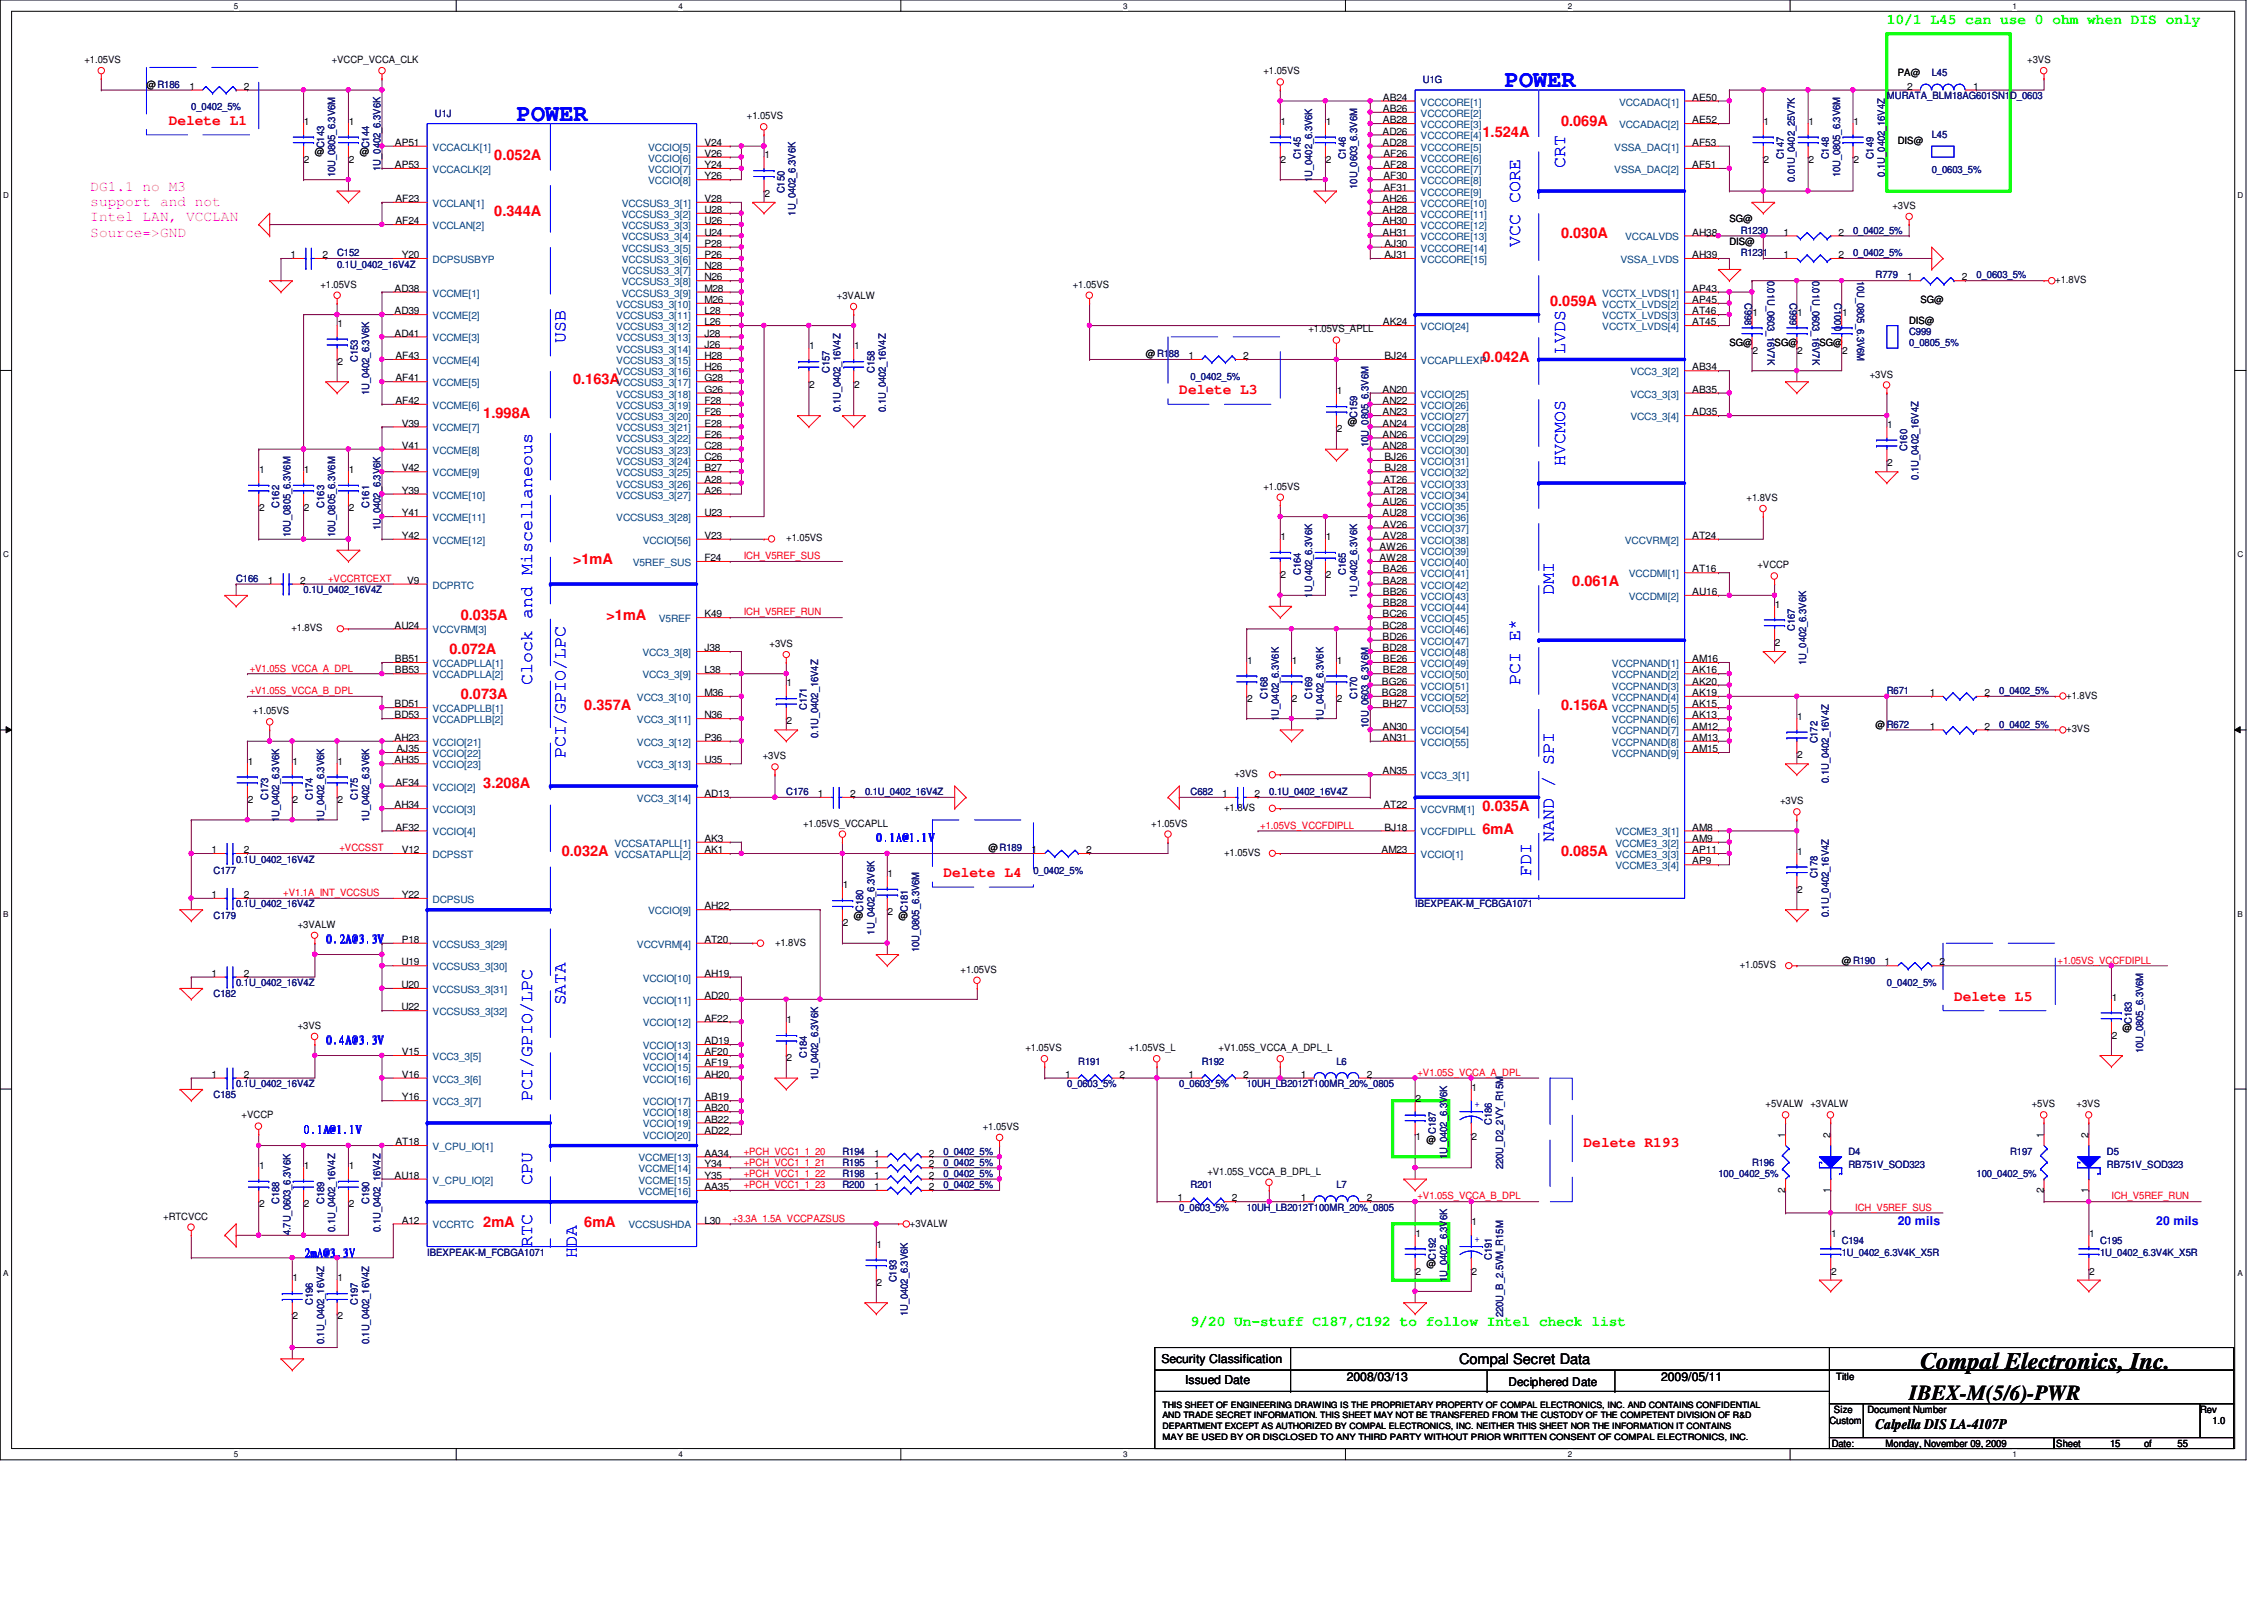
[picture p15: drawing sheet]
<svg xmlns="http://www.w3.org/2000/svg" width="297mm" height="210mm" viewBox="0 0 297 210" stroke-linecap="round" stroke-linejoin="round" font-family="sans-serif">
<defs><g id="words">
<g font-size="3.1" fill="#00f">
<text x="197.4" y="11.4">POWER</text>
<text x="67.8" y="15.8">POWER</text>
</g>
<text font-size="3.1" x="252" y="179.6">Compal Electronics, Inc.</text>
<text font-size="2.8" x="250.5" y="183.7">IBEX-M(5/6)-PWR</text>
<g font-size="2.3" fill="#00f">
<text x="205.4" y="22.1" transform="rotate(-90 205.4 22.1)">CRT</text>
<text x="199.4" y="32.4" transform="rotate(-90 199.4 32.4)">VCC CORE</text>
<text x="74.2" y="45" transform="rotate(-90 74.2 45)">USB</text>
<text x="205.4" y="46.4" transform="rotate(-90 205.4 46.4)">LVDS</text>
<text x="205.4" y="61.1" transform="rotate(-90 205.4 61.1)">HVCMOS</text>
<text x="203.9" y="78.1" transform="rotate(-90 203.9 78.1)">DMI</text>
<text x="69.8" y="89.9" transform="rotate(-90 69.8 89.9)">Clock and Miscellaneous</text>
<text x="199.4" y="89.9" transform="rotate(-90 199.4 89.9)">PCI E*</text>
<text x="74.2" y="99.4" transform="rotate(-90 74.2 99.4)">PCI/GPIO/LPC</text>
<text x="203.9" y="110.5" transform="rotate(-90 203.9 110.5)">NAND / SPI</text>
<text x="200.9" y="114.9" transform="rotate(-90 200.9 114.9)">FDI</text>
<text x="74.2" y="131.9" transform="rotate(-90 74.2 131.9)">SATA</text>
<text x="69.8" y="144.4" transform="rotate(-90 69.8 144.4)">PCI/GPIO/LPC</text>
<text x="69.8" y="155.4" transform="rotate(-90 69.8 155.4)">CPU</text>
<text x="69.8" y="163.5" transform="rotate(-90 69.8 163.5)">RTC</text>
<text x="75.7" y="165" transform="rotate(-90 75.7 165)">HDA</text>
</g>
<g font-size="1.9" fill="#0f0">
<text x="247.6" y="3.1">10/1 L45 can use 0 ohm when DIS only</text>
<text x="156.2" y="174">9/20 Un-stuff C187,C192 to follow Intel check list</text>
</g>
<g font-size="1.9" fill="#f00">
<text x="22.1" y="16.3">Delete L1</text>
<text x="194.5" y="18">1.524A</text>
<text x="204.8" y="16.5">0.069A</text>
<text x="64.9" y="21">0.052A</text>
<text x="64.9" y="28.3">0.344A</text>
<text x="204.8" y="31.2">0.030A</text>
<text x="203.4" y="40.1">0.059A</text>
<text x="194.5" y="47.5">0.042A</text>
<text x="75.2" y="50.4">0.163A</text>
<text x="154.7" y="51.7">Delete L3</text>
<text x="63.4" y="54.8">1.998A</text>
<text x="75.2" y="74">&gt;1mA</text>
<text x="206.3" y="76.9">0.061A</text>
<text x="60.4" y="81.3">0.035A</text>
<text x="79.6" y="81.3">&gt;1mA</text>
<text x="59" y="85.8">0.072A</text>
<text x="60.4" y="91.7">0.073A</text>
<text x="76.7" y="93.1">0.357A</text>
<text x="204.8" y="93.1">0.156A</text>
<text x="63.4" y="103.4">3.208A</text>
<text x="194.5" y="106.4">0.035A</text>
<text x="73.7" y="112.3">0.032A</text>
<text x="194.5" y="109.3">6mA</text>
<text x="204.8" y="112.3">0.085A</text>
<text x="123.8" y="115.1">Delete L4</text>
<text x="256.4" y="131.3">Delete L5</text>
<text x="207.8" y="150.4">Delete R193</text>
<text x="63.4" y="160.9">2mA</text>
<text x="76.7" y="160.9">6mA</text>
</g>
<g font-size="1.9" fill="#f0f">
<text x="11.8" y="25.1">DG1.1 no M3</text>
<text x="11.8" y="27.1">support and not</text>
<text x="11.8" y="29">Intel LAN, VCCLAN</text>
<text x="11.8" y="31">Source=&gt;GND</text>
</g>
<g font-size="1.9">
<text x="191.4" y="178.9">Compal Secret Data</text>
<text x="246.1" y="187.4">Calpella DIS LA-4107P</text>
</g>
<g font-size="1.6" fill="#00f">
<text x="115.1" y="110.3">0.1A@1.1V</text>
<text x="42.8" y="123.6">0.2A@3.3V</text>
<text x="42.8" y="136.8">0.4A@3.3V</text>
<text x="39.9" y="148.6">0.1A@1.1V</text>
<text x="249" y="160.7">20 mils</text>
<text x="282.9" y="160.7">20 mils</text>
<text x="39.9" y="164.8">2mA@3.3V</text>
</g>
<g font-size="1.6">
<text x="152.4" y="178.8">Security Classification</text>
<text x="155.5" y="181.6">Issued Date</text>
<text x="176.7" y="181.2">2008/03/13</text>
<text x="197.9" y="181.8">Deciphered Date</text>
<text x="217.9" y="181.2">2009/05/11</text>
</g>
<g font-size="1.3">
<text x="11.1" y="8.3">+1.05VS</text>
<text x="19.2" y="11.5">@R186</text>
<text x="24.8" y="11.8">1</text>
<text x="32" y="11.8">2</text>
<text x="43.5" y="8.3">+VCCP_VCCA_CLK</text>
<text x="165.8" y="9.7">+1.05VS</text>
<text x="249" y="10">PA@</text>
<text x="250.2" y="11.8">2</text>
<text x="258.9" y="11.8">1</text>
<text x="266" y="8.3">+3VS</text>
<text x="39.9" y="16.4">1</text>
<text x="45.8" y="16.4">1</text>
<text x="98" y="15.6">+1.05VS</text>
<text x="168" y="16.4">1</text>
<text x="173.9" y="16.4">1</text>
<text x="181.4" y="17.7">AD26</text>
<text x="181.4" y="13.2">AB24</text>
<text x="181.4" y="14.7">AB26</text>
<text x="181.4" y="16.2">AB28</text>
<text x="222" y="13.2">AE50</text>
<text x="222" y="16.2">AE52</text>
<text x="231.4" y="16.4">1</text>
<text x="237.3" y="16.4">1</text>
<text x="243.2" y="16.4">1</text>
<text x="39.9" y="21.4">2</text>
<text x="41.3" y="20.4">@</text>
<text x="45.8" y="21.4">2</text>
<text x="47.2" y="20.4">@</text>
<text x="51.8" y="19.1">AP51</text>
<text x="51.8" y="22.1">AP53</text>
<text x="92.4" y="19.1">V24</text>
<text x="92.4" y="20.6">V26</text>
<text x="92.4" y="22.1">Y24</text>
<text x="92.4" y="23.5">Y26</text>
<text x="100.3" y="20.8">1</text>
<text x="168" y="21.4">2</text>
<text x="173.9" y="21.4">2</text>
<text x="181.4" y="19.1">AD28</text>
<text x="181.5" y="20.6">AF26</text>
<text x="181.5" y="22.1">AF28</text>
<text x="181.5" y="23.5">AF30</text>
<text x="222" y="19.1">AF53</text>
<text x="222" y="22.1">AF51</text>
<text x="231.4" y="21.4">2</text>
<text x="237.3" y="21.4">2</text>
<text x="243.2" y="21.4">2</text>
<text x="249" y="18.9">DIS@</text>
<text x="51.9" y="26.5">AF23</text>
<text x="51.9" y="29.4">AF24</text>
<text x="92.4" y="29.4">U26</text>
<text x="92.4" y="27.9">U28</text>
<text x="92.4" y="26.5">V28</text>
<text x="100.3" y="25.8">2</text>
<text x="181.4" y="26.5">AH26</text>
<text x="181.4" y="27.9">AH28</text>
<text x="181.4" y="29.4">AH30</text>
<text x="181.5" y="25">AF31</text>
<text x="226.9" y="29.2">SG@</text>
<text x="248.3" y="27.4">+3VS</text>
<text x="38.1" y="33.9">1</text>
<text x="42.3" y="33.9">2</text>
<text x="52.7" y="33.9">Y20</text>
<text x="92.4" y="35.3">N28</text>
<text x="92.4" y="33.9">P26</text>
<text x="92.4" y="32.4">P28</text>
<text x="92.4" y="30.9">U24</text>
<text x="181.4" y="30.9">AH31</text>
<text x="181.6" y="32.4">AJ30</text>
<text x="181.6" y="33.9">AJ31</text>
<text x="222" y="30.9">AH38</text>
<text x="222" y="33.9">AH39</text>
<text x="226.9" y="32.1">DIS@</text>
<text x="234" y="30.9">1</text>
<text x="234" y="33.9">1</text>
<text x="241.2" y="30.9">2</text>
<text x="241.2" y="33.9">2</text>
<text x="42" y="37.7">+1.05VS</text>
<text x="51.8" y="38.3">AD38</text>
<text x="51.8" y="41.2">AD39</text>
<text x="92.4" y="41.2">L28</text>
<text x="92.4" y="39.8">M26</text>
<text x="92.4" y="38.3">M28</text>
<text x="92.4" y="36.8">N26</text>
<text x="109.8" y="39.2">+3VALW</text>
<text x="140.8" y="37.7">+1.05VS</text>
<text x="222" y="38.3">AP43</text>
<text x="222" y="39.8">AP45</text>
<text x="222" y="41.2">AT46</text>
<text x="229.9" y="41.4">1</text>
<text x="235.8" y="41.4">1</text>
<text x="241.7" y="41.4">1</text>
<text x="250.2" y="36.8">1</text>
<text x="252" y="39.8">SG@</text>
<text x="257.4" y="36.8">2</text>
<text x="269.7" y="37.1">+1.8VS</text>
<text x="44.3" y="42.9">1</text>
<text x="44.3" y="47.9">2</text>
<text x="51.8" y="44.2">AD41</text>
<text x="51.9" y="47.1">AF43</text>
<text x="92.4" y="47.1">H28</text>
<text x="92.4" y="45.6">J26</text>
<text x="92.4" y="44.2">J28</text>
<text x="92.4" y="42.7">L26</text>
<text x="106.2" y="45.8">1</text>
<text x="112.1" y="45.8">1</text>
<text x="150.3" y="46.9">@R188</text>
<text x="156" y="47.1">1</text>
<text x="163.1" y="47.1">2</text>
<text x="171.7" y="43.6">+1.05VS_APLL</text>
<text x="181.4" y="42.7">AK24</text>
<text x="181.6" y="47.1">BJ24</text>
<text x="222" y="42.7">AT45</text>
<text x="226.9" y="45.4">SG@</text>
<text x="229.9" y="46.4">2</text>
<text x="232.8" y="45.4">SG@</text>
<text x="235.8" y="46.4">2</text>
<text x="238.7" y="45.4">SG@</text>
<text x="241.7" y="46.4">2</text>
<text x="250.5" y="42.5">DIS@</text>
<text x="51.9" y="50">AF41</text>
<text x="51.9" y="53">AF42</text>
<text x="92.4" y="53">F28</text>
<text x="92.4" y="51.5">G26</text>
<text x="92.4" y="50">G28</text>
<text x="92.4" y="48.6">H26</text>
<text x="106.2" y="50.8">2</text>
<text x="112.1" y="50.8">2</text>
<text x="175.4" y="51.7">1</text>
<text x="181.4" y="51.5">AN20</text>
<text x="181.4" y="53">AN22</text>
<text x="222" y="48.6">AB34</text>
<text x="222" y="51.5">AB35</text>
<text x="245.3" y="49.5">+3VS</text>
<text x="52.7" y="56">V39</text>
<text x="52.7" y="58.9">V41</text>
<text x="92.4" y="58.9">C28</text>
<text x="92.4" y="57.4">E26</text>
<text x="92.4" y="56">E28</text>
<text x="92.4" y="54.5">F26</text>
<text x="175.4" y="56.7">2</text>
<text x="176.8" y="55.7">@</text>
<text x="181.4" y="54.5">AN23</text>
<text x="181.4" y="56">AN24</text>
<text x="181.4" y="57.4">AN26</text>
<text x="181.4" y="58.9">AN28</text>
<text x="222" y="54.5">AD35</text>
<text x="247.6" y="56.1">1</text>
<text x="34" y="62.1">1</text>
<text x="39.9" y="62.1">1</text>
<text x="45.8" y="62.1">1</text>
<text x="52.7" y="61.8">V42</text>
<text x="52.7" y="64.8">Y39</text>
<text x="92.4" y="64.8">A26</text>
<text x="92.4" y="63.3">A28</text>
<text x="92.4" y="61.8">B27</text>
<text x="92.4" y="60.4">C26</text>
<text x="165.8" y="64.3">+1.05VS</text>
<text x="181.5" y="63.3">AT26</text>
<text x="181.5" y="64.8">AT28</text>
<text x="181.6" y="60.4">BJ26</text>
<text x="181.6" y="61.8">BJ28</text>
<text x="229.1" y="65.7">+1.8VS</text>
<text x="247.6" y="61.1">2</text>
<text x="34" y="67">2</text>
<text x="39.9" y="67">2</text>
<text x="45.8" y="67">2</text>
<text x="52.7" y="67.7">Y41</text>
<text x="52.7" y="70.7">Y42</text>
<text x="92.4" y="67.7">U23</text>
<text x="92.4" y="70.7">V23</text>
<text x="103.2" y="71">+1.05VS</text>
<text x="168" y="70.9">1</text>
<text x="173.9" y="70.9">1</text>
<text x="181.4" y="66.3">AU26</text>
<text x="181.4" y="67.7">AU28</text>
<text x="181.4" y="69.2">AV26</text>
<text x="181.4" y="70.7">AV28</text>
<text x="222" y="70.7">AT24</text>
<text x="35.1" y="76.6">1</text>
<text x="39.4" y="76.6">2</text>
<text x="53.4" y="76.6">V9</text>
<text x="92.4" y="73.6">F24</text>
<text x="168" y="75.9">2</text>
<text x="173.9" y="75.9">2</text>
<text x="181" y="72.1">AW26</text>
<text x="181" y="73.6">AW28</text>
<text x="181.4" y="75.1">BA26</text>
<text x="181.4" y="76.6">BA28</text>
<text x="222" y="75.1">AT16</text>
<text x="230.6" y="74.5">+VCCP</text>
<text x="38.2" y="82.8">+1.8VS</text>
<text x="51.8" y="82.5">AU24</text>
<text x="92.4" y="81">K49</text>
<text x="181.4" y="81">BC26</text>
<text x="181.4" y="82.5">BC28</text>
<text x="181.4" y="83.9">BD26</text>
<text x="181.4" y="78.1">BB26</text>
<text x="181.4" y="79.5">BB28</text>
<text x="222" y="78.1">AU16</text>
<text x="232.9" y="79.7">1</text>
<text x="51.8" y="88.3">BB53</text>
<text x="51.8" y="86.9">BB51</text>
<text x="92.4" y="85.4">J38</text>
<text x="92.4" y="88.3">L38</text>
<text x="101" y="84.9">+3VS</text>
<text x="163.6" y="87.1">1</text>
<text x="169.5" y="87.1">1</text>
<text x="175.4" y="87.1">1</text>
<text x="181.3" y="89.8">BG26</text>
<text x="181.4" y="85.4">BD28</text>
<text x="181.4" y="86.9">BE26</text>
<text x="181.4" y="88.3">BE28</text>
<text x="222" y="89.8">AK20</text>
<text x="222" y="88.3">AK16</text>
<text x="222" y="86.9">AM16</text>
<text x="232.9" y="84.7">2</text>
<text x="33.2" y="93.7">+1.05VS</text>
<text x="51.8" y="92.8">BD51</text>
<text x="51.8" y="94.2">BD53</text>
<text x="92.4" y="91.3">M36</text>
<text x="92.4" y="94.2">N36</text>
<text x="103.2" y="90">1</text>
<text x="103.2" y="95">2</text>
<text x="163.6" y="92.1">2</text>
<text x="169.5" y="92.1">2</text>
<text x="175.4" y="92.1">2</text>
<text x="181.3" y="91.3">BG28</text>
<text x="181.4" y="95.7">AN30</text>
<text x="181.4" y="92.8">BH27</text>
<text x="222" y="91.3">AK19</text>
<text x="222" y="94.2">AK13</text>
<text x="222" y="92.8">AK15</text>
<text x="222" y="95.7">AM12</text>
<text x="235.8" y="94.4">1</text>
<text x="246.1" y="95.5">@</text>
<text x="253.2" y="95.7">1</text>
<text x="253.2" y="91.3">1</text>
<text x="260.3" y="95.7">2</text>
<text x="260.3" y="91.3">2</text>
<text x="271.1" y="91.7">+1.8VS</text>
<text x="32.5" y="100.3">1</text>
<text x="38.4" y="100.3">1</text>
<text x="44.3" y="100.3">1</text>
<text x="51.8" y="100.2">AH35</text>
<text x="51.8" y="97.2">AH23</text>
<text x="52" y="98.7">AJ35</text>
<text x="92.4" y="97.2">P36</text>
<text x="92.4" y="100.2">U35</text>
<text x="100.1" y="99.6">+3VS</text>
<text x="162" y="102">+3VS</text>
<text x="181.4" y="97.2">AN31</text>
<text x="181.4" y="101.6">AN35</text>
<text x="222" y="97.2">AM13</text>
<text x="222" y="98.7">AM15</text>
<text x="235.8" y="99.4">2</text>
<text x="271.1" y="96.1">+3VS</text>
<text x="32.5" y="105.3">2</text>
<text x="38.4" y="105.3">2</text>
<text x="44.3" y="105.3">2</text>
<text x="51.8" y="106">AH34</text>
<text x="51.9" y="103.1">AF34</text>
<text x="92.4" y="104.6">AD13</text>
<text x="107.3" y="104.6">1</text>
<text x="111.5" y="104.6">2</text>
<text x="160.4" y="104.6">1</text>
<text x="160.6" y="106.4">+1.8VS</text>
<text x="164.6" y="104.6">2</text>
<text x="181.5" y="106">AT22</text>
<text x="233.5" y="105.5">+3VS</text>
<text x="27.8" y="111.9">1</text>
<text x="32" y="111.9">2</text>
<text x="51.9" y="109">AF32</text>
<text x="52.7" y="111.9">V12</text>
<text x="92.4" y="111.9">AK1</text>
<text x="92.4" y="110.4">AK3</text>
<text x="105.4" y="108.5">+1.05VS_VCCAPLL</text>
<text x="129.7" y="111.7">@R189</text>
<text x="135.3" y="111.9">1</text>
<text x="142.5" y="111.9">2</text>
<text x="151" y="108.5">+1.05VS</text>
<text x="160.6" y="112.3">+1.05VS</text>
<text x="181.3" y="111.9">AM23</text>
<text x="181.6" y="109">BJ18</text>
<text x="222" y="109">AM8</text>
<text x="222" y="110.4">AM9</text>
<text x="222" y="111.9">AP11</text>
<text x="222" y="113.4">AP9</text>
<text x="235.8" y="112.1">1</text>
<text x="27.8" y="117.8">1</text>
<text x="32" y="117.8">2</text>
<text x="52.7" y="117.8">Y22</text>
<text x="92.4" y="119.3">AH22</text>
<text x="110.6" y="116.5">1</text>
<text x="116.5" y="115.1">1</text>
<text x="235.8" y="117.1">2</text>
<text x="39.1" y="121.7">+3VALW</text>
<text x="52.7" y="123.7">P18</text>
<text x="92.4" y="123.7">AT20</text>
<text x="101.7" y="124.1">+1.8VS</text>
<text x="110.6" y="121.5">2</text>
<text x="112" y="120.5">@</text>
<text x="116.5" y="120.1">2</text>
<text x="117.9" y="120.5">@</text>
<text x="27.8" y="128.1">1</text>
<text x="32" y="128.1">2</text>
<text x="52.7" y="126.7">U19</text>
<text x="52.7" y="129.6">U20</text>
<text x="92.4" y="131.1">AD20</text>
<text x="92.4" y="128.1">AH19</text>
<text x="126" y="127.6">+1.05VS</text>
<text x="228.3" y="127">+1.05VS</text>
<text x="241.6" y="126.4">@R190</text>
<text x="247.3" y="126.7">1</text>
<text x="254.5" y="126.7">2</text>
<text x="277.1" y="131.3">1</text>
<text x="39.1" y="135">+3VS</text>
<text x="52.7" y="132.5">U22</text>
<text x="92.4" y="137">AD19</text>
<text x="92.4" y="134">AF22</text>
<text x="103.2" y="134.2">1</text>
<text x="134.5" y="137.9">+1.05VS</text>
<text x="148.1" y="137.9">+1.05VS_L</text>
<text x="159.9" y="137.9">+V1.05S_VCCA_A_DPL_L</text>
<text x="277.1" y="136.3">2</text>
<text x="278.5" y="135.3">@</text>
<text x="27.8" y="141.4">1</text>
<text x="32" y="141.4">2</text>
<text x="52.7" y="138.4">V15</text>
<text x="52.7" y="141.4">V16</text>
<text x="92.4" y="138.4">AF20</text>
<text x="92.4" y="139.9">AF19</text>
<text x="92.4" y="141.4">AH20</text>
<text x="103.2" y="139.2">2</text>
<text x="139.7" y="141.4">1</text>
<text x="146.9" y="141.4">2</text>
<text x="156" y="141.4">1</text>
<text x="163.1" y="141.4">2</text>
<text x="170.7" y="141.4">1</text>
<text x="179.3" y="141.4">2</text>
<text x="193.1" y="143.1">1</text>
<text x="31.7" y="146.7">+VCCP</text>
<text x="52.7" y="144.4">Y16</text>
<text x="92.4" y="148.8">AD22</text>
<text x="92.4" y="144.4">AB19</text>
<text x="92.4" y="145.8">AB20</text>
<text x="92.4" y="147.3">AB22</text>
<text x="128.9" y="148.2">+1.05VS</text>
<text x="185.7" y="149.5">1</text>
<text x="185.7" y="144.5">2</text>
<text x="187.2" y="150">@</text>
<text x="193.1" y="149.5">2</text>
<text x="231.6" y="145.3">+5VALW</text>
<text x="234.2" y="149.3" transform="rotate(-90 234.2 149.3)">1</text>
<text x="237.5" y="145.3">+3VALW</text>
<text x="240.2" y="149.3" transform="rotate(-90 240.2 149.3)">2</text>
<text x="266.6" y="145.3">+5VS</text>
<text x="268.1" y="149.3" transform="rotate(-90 268.1 149.3)">1</text>
<text x="272.5" y="145.3">+3VS</text>
<text x="274" y="149.3" transform="rotate(-90 274 149.3)">2</text>
<text x="34" y="153.4">1</text>
<text x="39.9" y="153.4">1</text>
<text x="45.8" y="153.4">1</text>
<text x="51.8" y="154.6">AU18</text>
<text x="51.9" y="150.2">AT18</text>
<text x="92.4" y="151.7">AA34</text>
<text x="92.4" y="153.2">Y34</text>
<text x="92.4" y="154.6">Y35</text>
<text x="114.7" y="154.6">1</text>
<text x="114.7" y="151.7">1</text>
<text x="114.7" y="153.2">1</text>
<text x="121.9" y="154.6">2</text>
<text x="121.9" y="151.7">2</text>
<text x="121.9" y="153.2">2</text>
<text x="158.4" y="154.1">+V1.05S_VCCA_B_DPL_L</text>
<text x="21.4" y="160">+RTCVCC</text>
<text x="34" y="158.4">2</text>
<text x="39.9" y="158.4">2</text>
<text x="45.8" y="158.4">2</text>
<text x="52.7" y="160.5">A12</text>
<text x="92.4" y="160.5">L30</text>
<text x="92.4" y="156.1">AA35</text>
<text x="114.7" y="156.1">1</text>
<text x="119.4" y="160.9">+3VALW</text>
<text x="121.9" y="156.1">2</text>
<text x="154.5" y="157.6">1</text>
<text x="161.6" y="157.6">2</text>
<text x="170.7" y="157.6">1</text>
<text x="179.3" y="157.6">2</text>
<text x="193.1" y="160.7">1</text>
<text x="234.2" y="156.5" transform="rotate(-90 234.2 156.5)">2</text>
<text x="240.2" y="156.5" transform="rotate(-90 240.2 156.5)">1</text>
<text x="268.1" y="156.5" transform="rotate(-90 268.1 156.5)">2</text>
<text x="274" y="156.5" transform="rotate(-90 274 156.5)">1</text>
<text x="115" y="163.7">1</text>
<text x="185.7" y="162.2">1</text>
<text x="185.7" y="167.2">2</text>
<text x="187.2" y="166.2">@</text>
<text x="193.1" y="167.2">2</text>
<text x="240.2" y="162.2">1</text>
<text x="240.2" y="167.2">2</text>
<text x="274.1" y="162.2">1</text>
<text x="274.1" y="167.2">2</text>
<text x="38.4" y="168.1">1</text>
<text x="38.4" y="173.1">2</text>
<text x="44.3" y="168.1">1</text>
<text x="44.3" y="173.1">2</text>
<text x="115" y="168.7">2</text>
<text x="240.6" y="185.3">Size</text>
<text x="240.9" y="181.1">Title</text>
<text x="245" y="185.3">Document Number</text>
<text x="288.7" y="185.3">Rev</text>
<text x="240" y="186.8">Custom</text>
<text x="240.3" y="189.8">Date:</text>
<text x="247.4" y="189.8">Monday, November 09, 2009</text>
<text x="269.8" y="189.8">Sheet</text>
<text x="276.9" y="189.8">15</text>
<text x="281.3" y="189.8">of</text>
<text x="285.7" y="189.8">55</text>
<text x="290.3" y="186.8">1.0</text>
</g>
<g font-size="1.3" fill="#000080">
<text x="186.7" y="10.9">U1G</text>
<text x="253.4" y="10">L45</text>
<text x="25.1" y="14.4">0_0402_5%</text>
<text x="57.1" y="15.3">U1J</text>
<text x="247.6" y="13">MURATA_BLM18AG601SN1D_0603</text>
<text x="42.5" y="19.5" transform="rotate(-90 42.5 19.5)">C143</text>
<text x="44" y="23.3" transform="rotate(-90 44 23.3)">10U_0805_6.3V6M</text>
<text x="48.4" y="19.5" transform="rotate(-90 48.4 19.5)">C144</text>
<text x="49.9" y="22.4" transform="rotate(-90 49.9 22.4)">1U_0402_6.3V6K</text>
<text x="170.7" y="20.9" transform="rotate(-90 170.7 20.9)">C145</text>
<text x="172.2" y="23.9" transform="rotate(-90 172.2 23.9)">1U_0402_6.3V6K</text>
<text x="176.6" y="20.9" transform="rotate(-90 176.6 20.9)">C146</text>
<text x="234.1" y="20.9" transform="rotate(-90 234.1 20.9)">C147</text>
<text x="235.5" y="23.9" transform="rotate(-90 235.5 23.9)">0.01U_0402_25V7K</text>
<text x="239.9" y="20.9" transform="rotate(-90 239.9 20.9)">C148</text>
<text x="241.4" y="23.3" transform="rotate(-90 241.4 23.3)">10U_0805_6.3V6M</text>
<text x="245.8" y="20.9" transform="rotate(-90 245.8 20.9)">C149</text>
<text x="247.3" y="23.2" transform="rotate(-90 247.3 23.2)">0.1U_0402_16V4Z</text>
<text x="253.4" y="18.1">L45</text>
<text x="253.4" y="22.7">0_0603_5%</text>
<text x="102.9" y="25.4" transform="rotate(-90 102.9 25.4)">C150</text>
<text x="104.4" y="28.3" transform="rotate(-90 104.4 28.3)">1U_0402_6.3V6K</text>
<text x="178.1" y="24.8" transform="rotate(-90 178.1 24.8)">10U_0603_6.3V6M</text>
<text x="44.2" y="33.6">C152</text>
<text x="44.2" y="35.1">0.1U_0402_16V4Z</text>
<text x="228.4" y="30.6">R1230</text>
<text x="228.4" y="33.6">R1231</text>
<text x="243.1" y="30.6">0_0402_5%</text>
<text x="243.1" y="33.6">0_0402_5%</text>
<text x="228.9" y="39.8" transform="rotate(90 228.9 39.8)">C998</text>
<text x="231.9" y="36.8" transform="rotate(90 231.9 36.8)">0.01U_0603_16V7K</text>
<text x="234.8" y="39.8" transform="rotate(90 234.8 39.8)">C999</text>
<text x="237.8" y="36.8" transform="rotate(90 237.8 36.8)">0.01U_0603_16V7K</text>
<text x="240.7" y="39.8" transform="rotate(90 240.7 39.8)">C1000</text>
<text x="243.7" y="36.8" transform="rotate(90 243.7 36.8)">10U_0805_6.3V6M</text>
<text x="246.1" y="36.5">R779</text>
<text x="259.3" y="36.5">0_0603_5%</text>
<text x="46.9" y="47.5" transform="rotate(-90 46.9 47.5)">C153</text>
<text x="250.5" y="43.9">C999</text>
<text x="250.5" y="45.4">0_0805_5%</text>
<text x="48.4" y="51.9" transform="rotate(-90 48.4 51.9)">1U_0402_6.3V6K</text>
<text x="108.8" y="48.9" transform="rotate(-90 108.8 48.9)">C157</text>
<text x="114.7" y="48.9" transform="rotate(-90 114.7 48.9)">C158</text>
<text x="156.2" y="49.8">0_0402_5%</text>
<text x="110.3" y="54.1" transform="rotate(-90 110.3 54.1)">0.1U_0402_16V4Z</text>
<text x="116.2" y="54.1" transform="rotate(-90 116.2 54.1)">0.1U_0402_16V4Z</text>
<text x="178.1" y="54.8" transform="rotate(-90 178.1 54.8)">C159</text>
<text x="179.5" y="58.6" transform="rotate(-90 179.5 58.6)">10U_0805_6.3V6M</text>
<text x="250.2" y="59.2" transform="rotate(-90 250.2 59.2)">C160</text>
<text x="251.7" y="62.9" transform="rotate(-90 251.7 62.9)">0.1U_0402_16V4Z</text>
<text x="36.6" y="66.6" transform="rotate(-90 36.6 66.6)">C162</text>
<text x="38.1" y="70.4" transform="rotate(-90 38.1 70.4)">10U_0805_6.3V6M</text>
<text x="42.5" y="66.6" transform="rotate(-90 42.5 66.6)">C163</text>
<text x="44" y="70.4" transform="rotate(-90 44 70.4)">10U_0805_6.3V6M</text>
<text x="48.4" y="66.6" transform="rotate(-90 48.4 66.6)">C161</text>
<text x="49.9" y="69.6" transform="rotate(-90 49.9 69.6)">1U_0402_6.3V6K</text>
<text x="31" y="76.3">C166</text>
<text x="39.8" y="77.8">0.1U_0402_16V4Z</text>
<text x="170.7" y="75.4" transform="rotate(-90 170.7 75.4)">C164</text>
<text x="176.6" y="75.4" transform="rotate(-90 176.6 75.4)">C165</text>
<text x="172.2" y="78.4" transform="rotate(-90 172.2 78.4)">1U_0402_6.3V6K</text>
<text x="178.1" y="78.4" transform="rotate(-90 178.1 78.4)">1U_0402_6.3V6K</text>
<text x="235.5" y="82.8" transform="rotate(-90 235.5 82.8)">C167</text>
<text x="237" y="87.2" transform="rotate(-90 237 87.2)">1U_0402_6.3V6K</text>
<text x="105.9" y="93.1" transform="rotate(-90 105.9 93.1)">C171</text>
<text x="166.3" y="91.7" transform="rotate(-90 166.3 91.7)">C168</text>
<text x="167.8" y="94.6" transform="rotate(-90 167.8 94.6)">1U_0402_6.3V6K</text>
<text x="172.2" y="91.7" transform="rotate(-90 172.2 91.7)">C169</text>
<text x="173.6" y="94.6" transform="rotate(-90 173.6 94.6)">1U_0402_6.3V6K</text>
<text x="178.1" y="91.7" transform="rotate(-90 178.1 91.7)">C170</text>
<text x="179.5" y="95.5" transform="rotate(-90 179.5 95.5)">10U_0603_6.3V6M</text>
<text x="247.6" y="95.5">R672</text>
<text x="247.6" y="91.1">R671</text>
<text x="262.3" y="95.5">0_0402_5%</text>
<text x="262.3" y="91.1">0_0402_5%</text>
<text x="107.4" y="96.8" transform="rotate(-90 107.4 96.8)">0.1U_0402_16V4Z</text>
<text x="238.5" y="97.5" transform="rotate(-90 238.5 97.5)">C172</text>
<text x="35.2" y="104.9" transform="rotate(-90 35.2 104.9)">C173</text>
<text x="36.6" y="107.9" transform="rotate(-90 36.6 107.9)">1U_0402_6.3V6K</text>
<text x="41.1" y="104.9" transform="rotate(-90 41.1 104.9)">C174</text>
<text x="42.5" y="107.9" transform="rotate(-90 42.5 107.9)">1U_0402_6.3V6K</text>
<text x="46.9" y="104.9" transform="rotate(-90 46.9 104.9)">C175</text>
<text x="48.4" y="107.9" transform="rotate(-90 48.4 107.9)">1U_0402_6.3V6K</text>
<text x="103.2" y="104.3">C176</text>
<text x="113.5" y="104.3">0.1U_0402_16V4Z</text>
<text x="156.2" y="104.3">C682</text>
<text x="166.5" y="104.3">0.1U_0402_16V4Z</text>
<text x="239.9" y="102.7" transform="rotate(-90 239.9 102.7)">0.1U_0402_16V4Z</text>
<text x="31" y="113.2">0.1U_0402_16V4Z</text>
<text x="28" y="114.6">C177</text>
<text x="31" y="119">0.1U_0402_16V4Z</text>
<text x="113.2" y="119.6" transform="rotate(-90 113.2 119.6)">C180</text>
<text x="119.1" y="119.6" transform="rotate(-90 119.1 119.6)">C181</text>
<text x="135.6" y="114.6">0_0402_5%</text>
<text x="185.7" y="119">IBEXPEAK-M_FCBGA1071</text>
<text x="238.5" y="115.2" transform="rotate(-90 238.5 115.2)">C178</text>
<text x="28" y="120.5">C179</text>
<text x="114.7" y="122.6" transform="rotate(-90 114.7 122.6)">1U_0402_6.3V6K</text>
<text x="120.6" y="124.9" transform="rotate(-90 120.6 124.9)">10U_0805_6.3V6M</text>
<text x="239.9" y="120.4" transform="rotate(-90 239.9 120.4)">0.1U_0402_16V4Z</text>
<text x="28" y="130.9">C182</text>
<text x="31" y="129.4">0.1U_0402_16V4Z</text>
<text x="247.6" y="129.4">0_0402_5%</text>
<text x="279.7" y="134.4" transform="rotate(-90 279.7 134.4)">C183</text>
<text x="31" y="142.6">0.1U_0402_16V4Z</text>
<text x="105.9" y="138.8" transform="rotate(-90 105.9 138.8)">C184</text>
<text x="107.4" y="141.7" transform="rotate(-90 107.4 141.7)">1U_0402_6.3V6K</text>
<text x="140" y="142.6">0_0603_5%</text>
<text x="141.5" y="139.7">R191</text>
<text x="154.7" y="142.6">0_0603_5%</text>
<text x="157.7" y="139.7">R192</text>
<text x="163.6" y="142.6">10UH_LB2012T100MR_20%_0805</text>
<text x="175.3" y="139.7">L6</text>
<text x="281.2" y="138.2" transform="rotate(-90 281.2 138.2)">10U_0805_6.3V6M</text>
<text x="28" y="144.1">C185</text>
<text x="188.4" y="148.8" transform="rotate(-90 188.4 148.8)">C187</text>
<text x="195.7" y="147.6" transform="rotate(-90 195.7 147.6)">C186</text>
<text x="110.5" y="155.9">R200</text>
<text x="110.5" y="154.4">R198</text>
<text x="110.5" y="151.5">R194</text>
<text x="110.5" y="153">R195</text>
<text x="123.8" y="155.9">0_0402_5%</text>
<text x="123.8" y="154.4">0_0402_5%</text>
<text x="123.8" y="151.5">0_0402_5%</text>
<text x="123.8" y="153">0_0402_5%</text>
<text x="156.2" y="155.9">R201</text>
<text x="175.3" y="155.9">L7</text>
<text x="189.9" y="152.1" transform="rotate(-90 189.9 152.1)">1U_0402_6.3V6K</text>
<text x="197.2" y="153.4" transform="rotate(-90 197.2 153.4)">220U_D2_2VY_R15M</text>
<text x="225.5" y="154.4">100_0402_5%</text>
<text x="229.9" y="153">R196</text>
<text x="242.5" y="151.5">D4</text>
<text x="242.5" y="153.2">RB751V_SOD323</text>
<text x="259.3" y="154.4">100_0402_5%</text>
<text x="263.7" y="151.5">R197</text>
<text x="276.4" y="151.5">D5</text>
<text x="276.4" y="153.2">RB751V_SOD323</text>
<text x="36.6" y="157.9" transform="rotate(-90 36.6 157.9)">C188</text>
<text x="42.5" y="157.9" transform="rotate(-90 42.5 157.9)">C189</text>
<text x="44" y="161.6" transform="rotate(-90 44 161.6)">0.1U_0402_16V4Z</text>
<text x="48.4" y="157.9" transform="rotate(-90 48.4 157.9)">C190</text>
<text x="49.9" y="161.6" transform="rotate(-90 49.9 161.6)">0.1U_0402_16V4Z</text>
<text x="154.7" y="158.8">0_0603_5%</text>
<text x="163.6" y="158.8">10UH_LB2012T100MR_20%_0805</text>
<text x="38.1" y="162.1" transform="rotate(-90 38.1 162.1)">4.7U_0603_6.3V6K</text>
<text x="56" y="164.7">IBEXPEAK-M_FCBGA1071</text>
<text x="188.4" y="165.3" transform="rotate(-90 188.4 165.3)">C192</text>
<text x="195.7" y="165.3" transform="rotate(-90 195.7 165.3)">C191</text>
<text x="241.6" y="163.2">C194</text>
<text x="241.6" y="164.7">1U_0402_6.3V4K_X5R</text>
<text x="275.5" y="163.2">C195</text>
<text x="275.5" y="164.7">1U_0402_6.3V4K_X5R</text>
<text x="41.1" y="171.2" transform="rotate(-90 41.1 171.2)">C196</text>
<text x="46.9" y="171.2" transform="rotate(-90 46.9 171.2)">C197</text>
<text x="117.6" y="168.2" transform="rotate(-90 117.6 168.2)">C193</text>
<text x="119.1" y="172.7" transform="rotate(-90 119.1 172.7)">1U_0402_6.3V6K</text>
<text x="189.9" y="168.2" transform="rotate(-90 189.9 168.2)">1U_0402_6.3V6K</text>
<text x="197.2" y="172.8" transform="rotate(-90 197.2 172.8)">220U_B_2.5VM_R15M</text>
<text x="42.5" y="176.4" transform="rotate(-90 42.5 176.4)">0.1U_0402_16V4Z</text>
<text x="48.4" y="176.4" transform="rotate(-90 48.4 176.4)">0.1U_0402_16V4Z</text>
</g>
<g font-size="1.3" fill="#004080">
<text x="186.4" y="13.8">VCCCORE[1]</text>
<text x="186.4" y="15.3">VCCCORE[2]</text>
<text x="186.4" y="16.8">VCCCORE[3]</text>
<text x="212.4" y="13.8">VCCADAC[1]</text>
<text x="212.4" y="16.8">VCCADAC[2]</text>
<text x="56.8" y="19.8">VCCACLK[1]</text>
<text x="56.8" y="22.7">VCCACLK[2]</text>
<text x="85" y="19.8">VCCIO[5]</text>
<text x="85" y="21.2">VCCIO[6]</text>
<text x="85" y="22.7">VCCIO[7]</text>
<text x="186.4" y="18.3">VCCCORE[4]</text>
<text x="186.4" y="19.8">VCCCORE[5]</text>
<text x="186.4" y="21.2">VCCCORE[6]</text>
<text x="186.4" y="22.7">VCCCORE[7]</text>
<text x="211.8" y="19.8">VSSA_DAC[1]</text>
<text x="211.8" y="22.7">VSSA_DAC[2]</text>
<text x="56.8" y="27.1">VCCLAN[1]</text>
<text x="81.6" y="28.6">VCCSUS3_3[2]</text>
<text x="81.6" y="27.1">VCCSUS3_3[1]</text>
<text x="85" y="24.2">VCCIO[8]</text>
<text x="186.4" y="24.2">VCCCORE[8]</text>
<text x="186.4" y="25.7">VCCCORE[9]</text>
<text x="186.4" y="27.1">VCCCORE[10]</text>
<text x="186.4" y="28.6">VCCCORE[11]</text>
<text x="56.8" y="34.5">DCPSUSBYP</text>
<text x="56.8" y="30.1">VCCLAN[2]</text>
<text x="81.6" y="35.9">VCCSUS3_3[7]</text>
<text x="81.6" y="34.5">VCCSUS3_3[6]</text>
<text x="81.6" y="33">VCCSUS3_3[5]</text>
<text x="81.6" y="31.5">VCCSUS3_3[4]</text>
<text x="81.6" y="30.1">VCCSUS3_3[3]</text>
<text x="186.4" y="30.1">VCCCORE[12]</text>
<text x="186.4" y="31.5">VCCCORE[13]</text>
<text x="186.4" y="33">VCCCORE[14]</text>
<text x="186.4" y="34.5">VCCCORE[15]</text>
<text x="212.6" y="34.5">VSSA_LVDS</text>
<text x="213.2" y="31.5">VCCALVDS</text>
<text x="56.8" y="38.9">VCCME[1]</text>
<text x="56.8" y="41.9">VCCME[2]</text>
<text x="80.9" y="41.9">VCCSUS3_3[11]</text>
<text x="80.9" y="40.4">VCCSUS3_3[10]</text>
<text x="81.6" y="38.9">VCCSUS3_3[9]</text>
<text x="81.6" y="37.4">VCCSUS3_3[8]</text>
<text x="210.2" y="38.9">VCCTX_LVDS[1]</text>
<text x="210.2" y="40.4">VCCTX_LVDS[2]</text>
<text x="210.2" y="41.9">VCCTX_LVDS[3]</text>
<text x="56.8" y="44.8">VCCME[3]</text>
<text x="56.8" y="47.8">VCCME[4]</text>
<text x="80.9" y="47.8">VCCSUS3_3[15]</text>
<text x="80.9" y="46.3">VCCSUS3_3[14]</text>
<text x="80.9" y="44.8">VCCSUS3_3[13]</text>
<text x="80.9" y="43.3">VCCSUS3_3[12]</text>
<text x="186.4" y="47.8">VCCAPLLEXP</text>
<text x="186.4" y="43.3">VCCIO[24]</text>
<text x="210.2" y="43.3">VCCTX_LVDS[4]</text>
<text x="56.8" y="50.7">VCCME[5]</text>
<text x="56.8" y="53.6">VCCME[6]</text>
<text x="80.9" y="53.6">VCCSUS3_3[19]</text>
<text x="80.9" y="52.2">VCCSUS3_3[18]</text>
<text x="80.9" y="50.7">VCCSUS3_3[17]</text>
<text x="80.9" y="49.2">VCCSUS3_3[16]</text>
<text x="186.4" y="52.2">VCCIO[25]</text>
<text x="186.4" y="53.6">VCCIO[26]</text>
<text x="213.9" y="49.2">VCC3_3[2]</text>
<text x="213.9" y="52.2">VCC3_3[3]</text>
<text x="56.8" y="56.6">VCCME[7]</text>
<text x="56.8" y="59.5">VCCME[8]</text>
<text x="80.9" y="59.5">VCCSUS3_3[23]</text>
<text x="80.9" y="58">VCCSUS3_3[22]</text>
<text x="80.9" y="56.6">VCCSUS3_3[21]</text>
<text x="80.9" y="55.1">VCCSUS3_3[20]</text>
<text x="186.4" y="55.1">VCCIO[27]</text>
<text x="186.4" y="56.6">VCCIO[28]</text>
<text x="186.4" y="58">VCCIO[29]</text>
<text x="186.4" y="59.5">VCCIO[30]</text>
<text x="213.9" y="55.1">VCC3_3[4]</text>
<text x="56.8" y="62.5">VCCME[9]</text>
<text x="56.8" y="65.4">VCCME[10]</text>
<text x="80.9" y="65.4">VCCSUS3_3[27]</text>
<text x="80.9" y="64">VCCSUS3_3[26]</text>
<text x="80.9" y="62.5">VCCSUS3_3[25]</text>
<text x="80.9" y="61">VCCSUS3_3[24]</text>
<text x="186.4" y="64">VCCIO[33]</text>
<text x="186.4" y="65.4">VCCIO[34]</text>
<text x="186.4" y="61">VCCIO[31]</text>
<text x="186.4" y="62.5">VCCIO[32]</text>
<text x="56.8" y="68.4">VCCME[11]</text>
<text x="56.8" y="71.3">VCCME[12]</text>
<text x="80.9" y="68.4">VCCSUS3_3[28]</text>
<text x="84.3" y="71.3">VCCIO[56]</text>
<text x="186.4" y="66.9">VCCIO[35]</text>
<text x="186.4" y="68.4">VCCIO[36]</text>
<text x="186.4" y="69.8">VCCIO[37]</text>
<text x="186.4" y="71.3">VCCIO[38]</text>
<text x="213.2" y="71.3">VCCVRM[2]</text>
<text x="56.8" y="77.2">DCPRTC</text>
<text x="83" y="74.3">V5REF_SUS</text>
<text x="186.4" y="72.8">VCCIO[39]</text>
<text x="186.4" y="74.3">VCCIO[40]</text>
<text x="186.4" y="75.7">VCCIO[41]</text>
<text x="186.4" y="77.2">VCCIO[42]</text>
<text x="213.7" y="75.7">VCCDMI[1]</text>
<text x="56.8" y="83.1">VCCVRM[3]</text>
<text x="86.4" y="81.6">V5REF</text>
<text x="186.4" y="78.7">VCCIO[43]</text>
<text x="186.4" y="80.1">VCCIO[44]</text>
<text x="186.4" y="81.6">VCCIO[45]</text>
<text x="186.4" y="83.1">VCCIO[46]</text>
<text x="213.7" y="78.7">VCCDMI[2]</text>
<text x="56.8" y="89">VCCADPLLA[2]</text>
<text x="56.8" y="87.5">VCCADPLLA[1]</text>
<text x="84.3" y="86.1">VCC3_3[8]</text>
<text x="84.3" y="89">VCC3_3[9]</text>
<text x="186.4" y="84.6">VCCIO[47]</text>
<text x="186.4" y="86.1">VCCIO[48]</text>
<text x="186.4" y="87.5">VCCIO[49]</text>
<text x="186.4" y="89">VCCIO[50]</text>
<text x="211.5" y="89">VCCPNAND[2]</text>
<text x="211.5" y="87.5">VCCPNAND[1]</text>
<text x="56.8" y="93.4">VCCADPLLB[1]</text>
<text x="56.8" y="94.9">VCCADPLLB[2]</text>
<text x="83.6" y="91.9">VCC3_3[10]</text>
<text x="83.6" y="94.9">VCC3_3[11]</text>
<text x="186.4" y="90.5">VCCIO[51]</text>
<text x="186.4" y="91.9">VCCIO[52]</text>
<text x="186.4" y="93.4">VCCIO[53]</text>
<text x="211.5" y="91.9">VCCPNAND[4]</text>
<text x="211.5" y="90.5">VCCPNAND[3]</text>
<text x="211.5" y="94.9">VCCPNAND[6]</text>
<text x="211.5" y="93.4">VCCPNAND[5]</text>
<text x="56.8" y="99.3">VCCIO[22]</text>
<text x="56.8" y="100.8">VCCIO[23]</text>
<text x="56.8" y="97.8">VCCIO[21]</text>
<text x="83.6" y="97.8">VCC3_3[12]</text>
<text x="83.6" y="100.8">VCC3_3[13]</text>
<text x="186.4" y="96.4">VCCIO[54]</text>
<text x="186.4" y="97.8">VCCIO[55]</text>
<text x="211.5" y="96.4">VCCPNAND[7]</text>
<text x="211.5" y="97.8">VCCPNAND[8]</text>
<text x="211.5" y="99.3">VCCPNAND[9]</text>
<text x="56.8" y="103.7">VCCIO[2]</text>
<text x="56.8" y="106.7">VCCIO[3]</text>
<text x="83.6" y="105.2">VCC3_3[14]</text>
<text x="186.4" y="106.7">VCCVRM[1]</text>
<text x="186.4" y="102.2">VCC3_3[1]</text>
<text x="56.8" y="109.6">VCCIO[4]</text>
<text x="56.8" y="112.6">DCPSST</text>
<text x="80.6" y="112.6">VCCSATAPLL[2]</text>
<text x="80.6" y="111.1">VCCSATAPLL[1]</text>
<text x="186.4" y="109.6">VCCFDIPLL</text>
<text x="186.4" y="112.6">VCCIO[1]</text>
<text x="212" y="109.6">VCCME3_3[1]</text>
<text x="212" y="111.1">VCCME3_3[2]</text>
<text x="212" y="112.6">VCCME3_3[3]</text>
<text x="56.8" y="118.4">DCPSUS</text>
<text x="85" y="119.9">VCCIO[9]</text>
<text x="212" y="114">VCCME3_3[4]</text>
<text x="56.8" y="124.3">VCCSUS3_3[29]</text>
<text x="83.6" y="124.3">VCCVRM[4]</text>
<text x="56.8" y="127.3">VCCSUS3_3[30]</text>
<text x="56.8" y="130.3">VCCSUS3_3[31]</text>
<text x="84.3" y="131.7">VCCIO[11]</text>
<text x="84.3" y="128.8">VCCIO[10]</text>
<text x="56.8" y="133.2">VCCSUS3_3[32]</text>
<text x="84.3" y="137.6">VCCIO[13]</text>
<text x="84.3" y="134.7">VCCIO[12]</text>
<text x="56.8" y="139.1">VCC3_3[5]</text>
<text x="56.8" y="142">VCC3_3[6]</text>
<text x="84.3" y="139.1">VCCIO[14]</text>
<text x="84.3" y="140.5">VCCIO[15]</text>
<text x="84.3" y="142">VCCIO[16]</text>
<text x="56.8" y="145">VCC3_3[7]</text>
<text x="84.3" y="149.4">VCCIO[20]</text>
<text x="84.3" y="145">VCCIO[17]</text>
<text x="84.3" y="146.4">VCCIO[18]</text>
<text x="84.3" y="147.9">VCCIO[19]</text>
<text x="56.8" y="150.9">V_CPU_IO[1]</text>
<text x="56.8" y="155.3">V_CPU_IO[2]</text>
<text x="83.8" y="152.4">VCCME[13]</text>
<text x="83.8" y="153.8">VCCME[14]</text>
<text x="83.8" y="155.3">VCCME[15]</text>
<text x="56.8" y="161.2">VCCRTC</text>
<text x="82.5" y="161.2">VCCSUSHDA</text>
<text x="83.8" y="156.8">VCCME[16]</text>
</g>
<g font-size="1.3" fill="#f00">
<text x="43" y="76.3">+VCCRTCEXT</text>
<text x="97.6" y="73.4">ICH_V5REF_SUS</text>
<text x="97.6" y="80.7">ICH_V5REF_RUN</text>
<text x="32.8" y="88.1">+V1.05S_VCCA_A_DPL</text>
<text x="32.8" y="91.1">+V1.05S_VCCA_B_DPL</text>
<text x="44.5" y="111.7">+VCCSST</text>
<text x="165.4" y="108.7">+1.05VS_VCCFDIPLL</text>
<text x="37.2" y="117.6">+V1.1A_INT_VCCSUS</text>
<text x="270" y="126.4">+1.05VS_VCCFDIPLL</text>
<text x="186" y="141.1">+V1.05S_VCCA_A_DPL</text>
<text x="97.6" y="155.9">+PCH_VCC1_1_23</text>
<text x="97.6" y="154.4">+PCH_VCC1_1_22</text>
<text x="97.6" y="151.5">+PCH_VCC1_1_20</text>
<text x="97.6" y="152.9">+PCH_VCC1_1_21</text>
<text x="96.1" y="160.3">+3.3A_1.5A_VCCPAZSUS</text>
<text x="186" y="157.4">+V1.05S_VCCA_B_DPL</text>
<text x="243.4" y="158.8">ICH_V5REF_SUS</text>
<text x="277" y="157.4">ICH_V5REF_RUN</text>
</g>
<g font-size="1.3" fill="#00f">
<text x="193.5" y="145.3">+</text>
<text x="193.5" y="163">+</text>
</g>
<g font-size="1.1">
<text x="30.7" y="1.1">5</text>
<text x="89" y="1.1">4</text>
<text x="147.4" y="1.1">3</text>
<text x="205.7" y="1.1">2</text>
<text x="264" y="1.1">1</text>
<text x=".4" y="26">D</text>
<text x="293.6" y="26">D</text>
<text x=".4" y="73.1">C</text>
<text x="293.6" y="73.1">C</text>
<text x=".4" y="120.3">B</text>
<text x="293.6" y="120.3">B</text>
<text x=".4" y="167.4">A</text>
<text x="293.6" y="167.4">A</text>
<text x="152.5" y="184.7">THIS SHEET OF ENGINEERING DRAWING IS THE PROPRIETARY PROPERTY OF COMPAL ELECTRONICS, INC. AND CONTAINS CONFIDENTIAL</text>
<text x="30.7" y="191.2">5</text>
<text x="89" y="191.2">4</text>
<text x="147.4" y="191.2">3</text>
<text x="152.5" y="187.5">DEPARTMENT EXCEPT AS AUTHORIZED BY COMPAL ELECTRONICS, INC. NEITHER THIS SHEET NOR THE INFORMATION IT CONTAINS</text>
<text x="152.5" y="188.8">MAY BE USED BY OR DISCLOSED TO ANY THIRD PARTY WITHOUT PRIOR WRITTEN CONSENT OF COMPAL ELECTRONICS, INC.</text>
<text x="152.5" y="186.1">AND TRADE SECRET INFORMATION. THIS SHEET MAY NOT BE TRANSFERED FROM THE CUSTODY OF THE COMPETENT DIVISION OF R&amp;D</text>
<text x="205.7" y="191.2">2</text>
<text x="264" y="191.2">1</text>
</g>
</g></defs>
<path d="M0 0h294.7v191.5h-294.7zM1.5 1.5h291.7v188.5h-291.7z" fill="none" stroke="#000" stroke-width=".13"/>
<g fill="#fff">
<path d="M30.7 .2h.6v1.2h-.6z"/>
<path d="M30.7 190.2h.6v1.2h-.6z"/>
</g>
<path d="M59.9 0v1.5M59.9 190v1.5" fill="none" stroke="#000" stroke-width=".13"/>
<g fill="#fff">
<path d="M89 .2h.6v1.2h-.6z"/>
<path d="M89 190.2h.6v1.2h-.6z"/>
</g>
<path d="M118.2 0v1.5M118.2 190v1.5" fill="none" stroke="#000" stroke-width=".13"/>
<g fill="#fff">
<path d="M147.4 .2h.6v1.2h-.6z"/>
<path d="M147.4 190.2h.6v1.2h-.6z"/>
</g>
<path d="M176.5 0v1.5M176.5 190v1.5" fill="none" stroke="#000" stroke-width=".13"/>
<g fill="#fff">
<path d="M205.7 .2h.6v1.2h-.6z"/>
<path d="M205.7 190.2h.6v1.2h-.6z"/>
</g>
<path d="M234.9 0v1.5M234.9 190v1.5" fill="none" stroke="#000" stroke-width=".13"/>
<g fill="#fff">
<path d="M264 .2h.6v1.2h-.6z"/>
<path d="M264 190.2h.6v1.2h-.6z"/>
<path d="M.4 25h.8v1.2h-.8z"/>
<path d="M293.6 25h.7v1.2h-.7z"/>
<path d="M.4 72.1h.8v1.2h-.8z"/>
<path d="M293.6 72.1h.7v1.2h-.7z"/>
</g>
<path d="M0 48.6h1.5M293.2 48.6h1.5" fill="none" stroke="#000" stroke-width=".13"/>
<g fill="#fff">
<path d="M.4 119.3h.7v1.2h-.7z"/>
<path d="M293.6 119.3h.7v1.2h-.7z"/>
</g>
<path d="M0 95.8h1.5M.8 95.3l.7 .5-.7 .3zM293.2 95.8l.7-.5v.8zM293.2 95.8h1.5" fill="none" stroke="#000" stroke-width=".13"/>
<path d="M.8 95.3l.7 .5-.7 .3zM293.2 95.8l.7-.5v.8z" fill="#000"/>
<g fill="#fff">
<path d="M.4 166.4h.7v1.2h-.7z"/>
<path d="M293.6 166.4h.7v1.2h-.7z"/>
</g>
<path d="M0 142.9h1.5M293.2 142.9h1.5" fill="none" stroke="#000" stroke-width=".13"/>
<path d="M179.8 13.3h.1M179.8 13.3h1.5" fill="none" stroke="#800040" stroke-width=".13"/>
<circle cx="179.8" cy="13.2" r=".29" fill="#f0f"/>
<circle cx="179.8" cy="13.2" r=".29" fill="none" stroke="#f0f" stroke-width=".13"/>
<path d="M179.8 13.3h.1M179.8 14.7h.1M179.8 13.3v2.9M179.8 14.7h1.5" fill="none" stroke="#800040" stroke-width=".13"/>
<circle cx="179.8" cy="14.7" r=".29" fill="#f0f"/>
<circle cx="179.8" cy="14.7" r=".29" fill="none" stroke="#f0f" stroke-width=".13"/>
<path d="M179.8 16.2h.1M179.8 16.2h1.5M179.8 16.2v1.5" fill="none" stroke="#800040" stroke-width=".13"/>
<circle cx="179.8" cy="16.2" r=".29" fill="#f0f"/>
<circle cx="179.8" cy="16.2" r=".29" fill="none" stroke="#f0f" stroke-width=".13"/>
<path d="M179.8 17.7h.1M179.8 17.7h1.5M179.8 17.7v1.5" fill="none" stroke="#800040" stroke-width=".13"/>
<circle cx="179.8" cy="17.7" r=".29" fill="#f0f"/>
<circle cx="179.8" cy="17.7" r=".29" fill="none" stroke="#f0f" stroke-width=".13"/>
<path d="M179.8 19.2h.1M179.8 19.2h1.5M179.8 19.2v1.4" fill="none" stroke="#800040" stroke-width=".13"/>
<circle cx="179.8" cy="19.2" r=".29" fill="#f0f"/>
<circle cx="179.8" cy="19.2" r=".29" fill="none" stroke="#f0f" stroke-width=".13"/>
<path d="M179.8 20.6h.1M179.8 20.6h1.5M179.8 20.6v1.5" fill="none" stroke="#800040" stroke-width=".13"/>
<circle cx="179.8" cy="20.6" r=".29" fill="#f0f"/>
<circle cx="179.8" cy="20.6" r=".29" fill="none" stroke="#f0f" stroke-width=".13"/>
<path d="M179.8 22.1h.1M179.8 22.1h1.5M179.8 22.1v1.5" fill="none" stroke="#800040" stroke-width=".13"/>
<circle cx="179.8" cy="22.1" r=".29" fill="#f0f"/>
<circle cx="179.8" cy="22.1" r=".29" fill="none" stroke="#f0f" stroke-width=".13"/>
<path d="M179.8 23.6h.1M179.8 23.6h1.5M179.8 23.6v1.5" fill="none" stroke="#800040" stroke-width=".13"/>
<circle cx="179.8" cy="23.6" r=".29" fill="#f0f"/>
<circle cx="179.8" cy="23.6" r=".29" fill="none" stroke="#f0f" stroke-width=".13"/>
<path d="M179.8 25.1h.1M179.8 25.1h1.5M179.8 25.1v1.4" fill="none" stroke="#800040" stroke-width=".13"/>
<circle cx="179.8" cy="25" r=".29" fill="#f0f"/>
<circle cx="179.8" cy="25" r=".29" fill="none" stroke="#f0f" stroke-width=".13"/>
<path d="M179.8 26.5h.1M179.8 26.5h1.5M179.8 26.5v1.5" fill="none" stroke="#800040" stroke-width=".13"/>
<circle cx="179.8" cy="26.5" r=".29" fill="#f0f"/>
<circle cx="179.8" cy="26.5" r=".29" fill="none" stroke="#f0f" stroke-width=".13"/>
<path d="M179.8 28h.1M179.8 28h1.5M179.8 28v1.5" fill="none" stroke="#800040" stroke-width=".13"/>
<circle cx="179.8" cy="28" r=".29" fill="#f0f"/>
<circle cx="179.8" cy="28" r=".29" fill="none" stroke="#f0f" stroke-width=".13"/>
<path d="M179.8 29.5h.1M179.8 29.5h1.5M179.8 29.5v1.4" fill="none" stroke="#800040" stroke-width=".13"/>
<circle cx="179.8" cy="29.4" r=".29" fill="#f0f"/>
<circle cx="179.8" cy="29.4" r=".29" fill="none" stroke="#f0f" stroke-width=".13"/>
<path d="M179.8 30.9h.1M179.8 30.9h1.5M179.8 30.9v1.5" fill="none" stroke="#800040" stroke-width=".13"/>
<circle cx="179.8" cy="30.9" r=".29" fill="#f0f"/>
<circle cx="179.8" cy="30.9" r=".29" fill="none" stroke="#f0f" stroke-width=".13"/>
<path d="M179.8 32.4h.1M179.8 32.4h1.5M179.8 32.4v1.5" fill="none" stroke="#800040" stroke-width=".13"/>
<circle cx="179.8" cy="32.4" r=".29" fill="#f0f"/>
<circle cx="179.8" cy="32.4" r=".29" fill="none" stroke="#f0f" stroke-width=".13"/>
<path d="M179.8 33.9h.1M179.8 33.9h1.5M179.8 61.9h.1M179.8 60.4h.1M179.8 61.9h1.5M179.8 60.4h1.5M179.8 60.4v1.5" fill="none" stroke="#800040" stroke-width=".13"/>
<circle cx="179.8" cy="60.4" r=".29" fill="#f0f"/>
<circle cx="179.8" cy="60.4" r=".29" fill="none" stroke="#f0f" stroke-width=".13"/>
<path d="M179.8 51.6h.1M179.8 53h.1M179.8 51.6h1.5M179.8 51.6v2.9M179.8 53h1.5" fill="none" stroke="#800040" stroke-width=".13"/>
<circle cx="179.8" cy="53" r=".29" fill="#f0f"/>
<circle cx="179.8" cy="53" r=".29" fill="none" stroke="#f0f" stroke-width=".13"/>
<path d="M179.8 54.5h.1M179.8 54.5h1.5M179.8 54.5v1.5" fill="none" stroke="#800040" stroke-width=".13"/>
<circle cx="179.8" cy="54.5" r=".29" fill="#f0f"/>
<circle cx="179.8" cy="54.5" r=".29" fill="none" stroke="#f0f" stroke-width=".13"/>
<path d="M179.8 56h.1M179.8 56h1.5M179.8 56v1.4" fill="none" stroke="#800040" stroke-width=".13"/>
<circle cx="179.8" cy="56" r=".29" fill="#f0f"/>
<circle cx="179.8" cy="56" r=".29" fill="none" stroke="#f0f" stroke-width=".13"/>
<path d="M179.8 57.4h.1M179.8 57.4h1.5M179.8 57.4v1.5" fill="none" stroke="#800040" stroke-width=".13"/>
<circle cx="179.8" cy="57.4" r=".29" fill="#f0f"/>
<circle cx="179.8" cy="57.4" r=".29" fill="none" stroke="#f0f" stroke-width=".13"/>
<path d="M179.8 58.9h.1M179.8 58.9h1.5M179.8 58.9v1.5" fill="none" stroke="#800040" stroke-width=".13"/>
<circle cx="179.8" cy="58.9" r=".29" fill="#f0f"/>
<circle cx="179.8" cy="58.9" r=".29" fill="none" stroke="#f0f" stroke-width=".13"/>
<path d="M168 11.8h.1M168 13.3h.1M168 11.8v1.5M168 13.3h11.8M173.9 13.3h.1M173.9 13.3v2.9M173.9 23.6h.1M173.9 23.6v1.5" fill="none" stroke="#800040" stroke-width=".13"/>
<circle cx="173.9" cy="13.2" r=".29" fill="#f0f"/>
<circle cx="173.9" cy="13.2" r=".29" fill="none" stroke="#f0f" stroke-width=".13"/>
<path d="M143 42.7h.1M143 42.7h38.3" fill="none" stroke="#800040" stroke-width=".13"/>
<circle cx="142.9" cy="42.7" r=".29" fill="#f0f"/>
<circle cx="142.9" cy="42.7" r=".29" fill="none" stroke="#f0f" stroke-width=".13"/>
<path d="M175.3 56h.1M175.3 56v2.9M179.8 66.3h.1M179.8 64.8h.1M179.8 66.3h1.5M179.8 64.8h1.5M179.8 64.8v1.5" fill="none" stroke="#800040" stroke-width=".13"/>
<circle cx="179.8" cy="66.3" r=".29" fill="#f0f"/>
<circle cx="179.8" cy="66.3" r=".29" fill="none" stroke="#f0f" stroke-width=".13"/>
<circle cx="179.8" cy="64.8" r=".29" fill="#f0f"/>
<circle cx="179.8" cy="64.8" r=".29" fill="none" stroke="#f0f" stroke-width=".13"/>
<path d="M179.8 63.4h.1M179.8 63.4v1.4" fill="none" stroke="#800040" stroke-width=".13"/>
<circle cx="179.8" cy="63.3" r=".29" fill="#f0f"/>
<circle cx="179.8" cy="63.3" r=".29" fill="none" stroke="#f0f" stroke-width=".13"/>
<path d="M179.8 63.4h.1M179.8 70.7h.1M179.8 69.3h.1M179.8 63.4h1.5M179.8 70.7h1.5M179.8 69.3h1.5M179.8 69.3v1.4" fill="none" stroke="#800040" stroke-width=".13"/>
<circle cx="179.8" cy="69.2" r=".29" fill="#f0f"/>
<circle cx="179.8" cy="69.2" r=".29" fill="none" stroke="#f0f" stroke-width=".13"/>
<path d="M179.8 67.8h.1M179.8 67.8v1.5" fill="none" stroke="#800040" stroke-width=".13"/>
<circle cx="179.8" cy="67.7" r=".29" fill="#f0f"/>
<circle cx="179.8" cy="67.7" r=".29" fill="none" stroke="#f0f" stroke-width=".13"/>
<path d="M179.8 67.8h.1M179.8 61.9h.1M179.8 67.8h1.5M179.8 61.9v1.5" fill="none" stroke="#800040" stroke-width=".13"/>
<circle cx="179.8" cy="61.9" r=".29" fill="#f0f"/>
<circle cx="179.8" cy="61.9" r=".29" fill="none" stroke="#f0f" stroke-width=".13"/>
<path d="M179.8 66.3h.1M179.8 76.6h.1M179.8 75.1h.1M179.8 66.3v1.5M179.8 75.1v1.5M179.8 76.6h1.5M179.8 75.1h1.5" fill="none" stroke="#800040" stroke-width=".13"/>
<circle cx="179.8" cy="76.6" r=".29" fill="#f0f"/>
<circle cx="179.8" cy="76.6" r=".29" fill="none" stroke="#f0f" stroke-width=".13"/>
<circle cx="179.8" cy="75.1" r=".29" fill="#f0f"/>
<circle cx="179.8" cy="75.1" r=".29" fill="none" stroke="#f0f" stroke-width=".13"/>
<path d="M179.8 73.7h.1M179.8 73.7v1.4" fill="none" stroke="#800040" stroke-width=".13"/>
<circle cx="179.8" cy="73.6" r=".29" fill="#f0f"/>
<circle cx="179.8" cy="73.6" r=".29" fill="none" stroke="#f0f" stroke-width=".13"/>
<path d="M179.8 73.7h.1M179.8 79.5h.1M179.8 73.7h1.5M179.8 79.5h1.5M179.8 79.5v1.5M179.8 81h.1M179.8 81h1.5" fill="none" stroke="#800040" stroke-width=".13"/>
<circle cx="179.8" cy="79.5" r=".29" fill="#f0f"/>
<circle cx="179.8" cy="79.5" r=".29" fill="none" stroke="#f0f" stroke-width=".13"/>
<path d="M179.8 78.1h.1M179.8 78.1v1.4" fill="none" stroke="#800040" stroke-width=".13"/>
<circle cx="179.8" cy="78.1" r=".29" fill="#f0f"/>
<circle cx="179.8" cy="78.1" r=".29" fill="none" stroke="#f0f" stroke-width=".13"/>
<path d="M179.8 78.1h.1M179.8 72.2h.1M179.8 78.1h1.5M179.8 72.2v1.5" fill="none" stroke="#800040" stroke-width=".13"/>
<circle cx="179.8" cy="72.2" r=".29" fill="#f0f"/>
<circle cx="179.8" cy="72.2" r=".29" fill="none" stroke="#f0f" stroke-width=".13"/>
<path d="M179.8 76.6h.1M179.8 72.2h.1M179.8 70.7h.1M179.8 70.7v1.5M179.8 76.6v1.5M179.8 72.2h1.5" fill="none" stroke="#800040" stroke-width=".13"/>
<circle cx="179.8" cy="70.7" r=".29" fill="#f0f"/>
<circle cx="179.8" cy="70.7" r=".29" fill="none" stroke="#f0f" stroke-width=".13"/>
<path d="M179.8 86.9h.1M179.8 85.5h.1M179.8 86.9h1.5M179.8 85.5h1.5M179.8 85.5v1.4" fill="none" stroke="#800040" stroke-width=".13"/>
<circle cx="179.8" cy="86.9" r=".29" fill="#f0f"/>
<circle cx="179.8" cy="86.9" r=".29" fill="none" stroke="#f0f" stroke-width=".13"/>
<circle cx="179.8" cy="85.4" r=".29" fill="#f0f"/>
<circle cx="179.8" cy="85.4" r=".29" fill="none" stroke="#f0f" stroke-width=".13"/>
<path d="M179.8 84h.1M179.8 84v1.5" fill="none" stroke="#800040" stroke-width=".13"/>
<circle cx="179.8" cy="84" r=".29" fill="#f0f"/>
<circle cx="179.8" cy="84" r=".29" fill="none" stroke="#f0f" stroke-width=".13"/>
<path d="M179.8 84h.1M179.8 91.4h.1M179.8 89.9h.1M179.8 84h1.5M179.8 91.4h1.5M179.8 89.9h1.5M179.8 89.9v1.5" fill="none" stroke="#800040" stroke-width=".13"/>
<circle cx="179.8" cy="89.8" r=".29" fill="#f0f"/>
<circle cx="179.8" cy="89.8" r=".29" fill="none" stroke="#f0f" stroke-width=".13"/>
<path d="M179.8 88.4h.1M179.8 88.4v1.5" fill="none" stroke="#800040" stroke-width=".13"/>
<circle cx="179.8" cy="88.4" r=".29" fill="#f0f"/>
<circle cx="179.8" cy="88.4" r=".29" fill="none" stroke="#f0f" stroke-width=".13"/>
<path d="M179.8 88.4h.1M179.8 82.5h.1M179.8 88.4h1.5M179.8 82.5v1.5" fill="none" stroke="#800040" stroke-width=".13"/>
<circle cx="179.8" cy="82.5" r=".29" fill="#f0f"/>
<circle cx="179.8" cy="82.5" r=".29" fill="none" stroke="#f0f" stroke-width=".13"/>
<path d="M179.8 86.9h.1M179.8 82.5h.1M179.8 81h.1M179.8 81v1.5M179.8 86.9v1.5M179.8 82.5h1.5" fill="none" stroke="#800040" stroke-width=".13"/>
<circle cx="179.8" cy="81" r=".29" fill="#f0f"/>
<circle cx="179.8" cy="81" r=".29" fill="none" stroke="#f0f" stroke-width=".13"/>
<path d="M179.8 92.8h.1M179.8 91.4h.1M179.8 92.8h1.5M179.8 91.4v1.4" fill="none" stroke="#800040" stroke-width=".13"/>
<circle cx="179.8" cy="92.8" r=".29" fill="#f0f"/>
<circle cx="179.8" cy="92.8" r=".29" fill="none" stroke="#f0f" stroke-width=".13"/>
<circle cx="179.8" cy="91.3" r=".29" fill="#f0f"/>
<circle cx="179.8" cy="91.3" r=".29" fill="none" stroke="#f0f" stroke-width=".13"/>
<path d="M175.3 47.2h.1M175.3 47.2h6M175.3 47.2v4.4" fill="none" stroke="#800040" stroke-width=".13"/>
<circle cx="175.3" cy="47.1" r=".29" fill="#f0f"/>
<circle cx="175.3" cy="47.1" r=".29" fill="none" stroke="#f0f" stroke-width=".13"/>
<path d="M179.8 97.2h.1M179.8 95.8h.1M179.8 97.2h1.5M179.8 95.8v1.4M179.8 95.8h1.5" fill="none" stroke="#800040" stroke-width=".13"/>
<circle cx="179.8" cy="95.7" r=".29" fill="#f0f"/>
<circle cx="179.8" cy="95.7" r=".29" fill="none" stroke="#f0f" stroke-width=".13"/>
<path d="M168 78.1h.1M168 78.1v1.4M173.9 75.1h.1M173.9 75.1v3M179.8 92.8h.1M179.8 92.8v3" fill="none" stroke="#800040" stroke-width=".13"/>
<circle cx="167.9" cy="78.1" r=".29" fill="#f0f"/>
<circle cx="167.9" cy="78.1" r=".29" fill="none" stroke="#f0f" stroke-width=".13"/>
<path d="M173.9 67.8h.1M173.9 67.8v2.9M163.6 91.4h.1M163.6 91.4v2.9M169.5 94.3h.1M169.5 82.5h.1M169.5 82.5v4.4M169.5 94.3v1.5" fill="none" stroke="#800040" stroke-width=".13"/>
<circle cx="169.4" cy="82.5" r=".29" fill="#f0f"/>
<circle cx="169.4" cy="82.5" r=".29" fill="none" stroke="#f0f" stroke-width=".13"/>
<path d="M168 67.8h.1M168 67.8v2.9M173.9 67.8h.1M173.9 67.8h5.9M175.3 91.4h.1M175.3 82.5h.1M175.3 82.5v4.4M175.3 91.4v2.9M175.3 82.5h4.5" fill="none" stroke="#800040" stroke-width=".13"/>
<circle cx="175.3" cy="82.5" r=".29" fill="#f0f"/>
<circle cx="175.3" cy="82.5" r=".29" fill="none" stroke="#f0f" stroke-width=".13"/>
<path d="M168 78.1h.1M168 78.1h5.9M163.6 82.5h.1M163.6 82.5v4.4M169.5 82.5h.1M169.5 94.3h.1M169.5 82.5h5.8M169.5 94.3h5.8" fill="none" stroke="#800040" stroke-width=".13"/>
<circle cx="169.4" cy="94.2" r=".29" fill="#f0f"/>
<circle cx="169.4" cy="94.2" r=".29" fill="none" stroke="#f0f" stroke-width=".13"/>
<path d="M168 75.1h.1M168 66.3h.1M168 66.3v1.5M168 75.1v3M163.6 82.5h.1M163.6 82.5h5.9M226.9 97.2h.1M226.9 97.2v1.5" fill="none" stroke="#800040" stroke-width=".13"/>
<circle cx="226.9" cy="97.2" r=".29" fill="#f0f"/>
<circle cx="226.9" cy="97.2" r=".29" fill="none" stroke="#f0f" stroke-width=".13"/>
<g fill="none" stroke="#800040" stroke-width=".13">
<path d="M225.5 94.3h.1M225.5 88.4h.1M225.5 94.3h1.4M225.5 88.4h1.4M225.5 109h.1M225.5 113.5h.1M225.5 112h.1M225.5 110.5h.1M225.5 109h1.4M225.5 112h1.4M225.5 110.5h1.4M226.9 112h.1"/>
<path d="M226.9 112v1.5h-1.4"/>
</g>
<circle cx="226.9" cy="111.9" r=".29" fill="#f0f"/>
<circle cx="226.9" cy="111.9" r=".29" fill="none" stroke="#f0f" stroke-width=".13"/>
<g fill="none" stroke="#800040" stroke-width=".13">
<path d="M225.5 13.3h.1M225.5 16.2h.1M225.5 13.3h1.4M225.5 16.2h1.4M225.5 48.6h.1M225.5 51.6h.1M225.5 48.6h1.4M225.5 51.6h1.4M226.9 51.6h.1M226.9 51.6v2.9M225.5 75.1h.1M225.5 78.1h.1"/>
<path d="M225.5 75.1h1.4M226.9 75.1h.1M226.9 75.1v3h-1.4"/>
</g>
<circle cx="226.9" cy="51.5" r=".29" fill="#f0f"/>
<circle cx="226.9" cy="51.5" r=".29" fill="none" stroke="#f0f" stroke-width=".13"/>
<path d="M226.9 13.3h.1M226.9 13.3v2.9M231.3 25.1h.1M231.3 25.1v1.4M165.1 109h.1M165.1 109h16.2M168 112h.1M168 112h13.3" fill="none" stroke="#800040" stroke-width=".13"/>
<circle cx="226.9" cy="13.2" r=".29" fill="#f0f"/>
<circle cx="226.9" cy="13.2" r=".29" fill="none" stroke="#f0f" stroke-width=".13"/>
<path d="M226.9 11.8h.1M226.9 11.8h10.3M231.3 11.8h.1M231.3 11.8v4.4M237.2 11.8h.1M237.2 11.8v4.4" fill="none" stroke="#800040" stroke-width=".13"/>
<circle cx="231.3" cy="11.8" r=".29" fill="#f0f"/>
<circle cx="231.3" cy="11.8" r=".29" fill="none" stroke="#f0f" stroke-width=".13"/>
<path d="M237.2 25.1h.1M237.2 25.1h5.9" fill="none" stroke="#800040" stroke-width=".13"/>
<circle cx="237.2" cy="25" r=".29" fill="#f0f"/>
<circle cx="237.2" cy="25" r=".29" fill="none" stroke="#f0f" stroke-width=".13"/>
<path d="M231.3 20.6h.1M231.3 20.6v4.5M237.2 20.6h.1M237.2 20.6v4.5M225.5 70.7h.1M225.5 70.7h5.8M226.9 78.1h.1M226.9 78.1h5.9" fill="none" stroke="#800040" stroke-width=".13"/>
<circle cx="232.8" cy="78.1" r=".29" fill="#f0f"/>
<circle cx="232.8" cy="78.1" r=".29" fill="none" stroke="#f0f" stroke-width=".13"/>
<circle cx="226.9" cy="78.1" r=".29" fill="#f0f"/>
<circle cx="226.9" cy="78.1" r=".29" fill="none" stroke="#f0f" stroke-width=".13"/>
<path d="M232.8 76.6h.1M232.8 76.6v1.5M226.9 109h.1M235.8 107.6h.1M235.8 107.6v1.4h-8.9" fill="none" stroke="#800040" stroke-width=".13"/>
<circle cx="226.9" cy="109" r=".29" fill="#f0f"/>
<circle cx="226.9" cy="109" r=".29" fill="none" stroke="#f0f" stroke-width=".13"/>
<path d="M235.8 109h.1M235.8 109v3" fill="none" stroke="#800040" stroke-width=".13"/>
<circle cx="235.7" cy="109" r=".29" fill="#f0f"/>
<circle cx="235.7" cy="109" r=".29" fill="none" stroke="#f0f" stroke-width=".13"/>
<path d="M50.1 44.2h.1M50.1 44.2v3M235.8 116.4h.1M235.8 116.4v2.9" fill="none" stroke="#800040" stroke-width=".13"/>
<circle cx="50.1" cy="44.2" r=".29" fill="#f0f"/>
<circle cx="50.1" cy="44.2" r=".29" fill="none" stroke="#f0f" stroke-width=".13"/>
<path d="M97.3 19.2h.1M97.3 19.2v1.4" fill="none" stroke="#800040" stroke-width=".13"/>
<circle cx="97.2" cy="19.2" r=".29" fill="#f0f"/>
<circle cx="97.2" cy="19.2" r=".29" fill="none" stroke="#f0f" stroke-width=".13"/>
<path d="M97.3 60.4h.1M97.3 60.4v1.5" fill="none" stroke="#800040" stroke-width=".13"/>
<circle cx="97.2" cy="60.4" r=".29" fill="#f0f"/>
<circle cx="97.2" cy="60.4" r=".29" fill="none" stroke="#f0f" stroke-width=".13"/>
<path d="M97.3 28h.1M97.3 28v1.5" fill="none" stroke="#800040" stroke-width=".13"/>
<circle cx="97.2" cy="28" r=".29" fill="#f0f"/>
<circle cx="97.2" cy="28" r=".29" fill="none" stroke="#f0f" stroke-width=".13"/>
<path d="M97.3 36.8h.1M97.3 36.8v1.5" fill="none" stroke="#800040" stroke-width=".13"/>
<circle cx="97.2" cy="36.8" r=".29" fill="#f0f"/>
<circle cx="97.2" cy="36.8" r=".29" fill="none" stroke="#f0f" stroke-width=".13"/>
<path d="M97.3 44.2h.1M97.3 44.2v1.5" fill="none" stroke="#800040" stroke-width=".13"/>
<circle cx="97.2" cy="44.2" r=".29" fill="#f0f"/>
<circle cx="97.2" cy="44.2" r=".29" fill="none" stroke="#f0f" stroke-width=".13"/>
<path d="M97.3 47.2h.1M97.3 47.2v1.4" fill="none" stroke="#800040" stroke-width=".13"/>
<circle cx="97.2" cy="47.1" r=".29" fill="#f0f"/>
<circle cx="97.2" cy="47.1" r=".29" fill="none" stroke="#f0f" stroke-width=".13"/>
<path d="M97.3 97.2h.1M97.3 97.2v3" fill="none" stroke="#800040" stroke-width=".13"/>
<circle cx="97.2" cy="97.2" r=".29" fill="#f0f"/>
<circle cx="97.2" cy="97.2" r=".29" fill="none" stroke="#f0f" stroke-width=".13"/>
<path d="M50.1 88.4h.1M50.1 88.4h1.5" fill="none" stroke="#800040" stroke-width=".13"/>
<circle cx="50.1" cy="88.4" r=".29" fill="#f0f"/>
<circle cx="50.1" cy="88.4" r=".29" fill="none" stroke="#f0f" stroke-width=".13"/>
<path d="M39.8 11.8h.1M39.8 11.8v4.4M50.1 10.3h.1M50.1 10.3v1.5M39.8 20.6h.1M39.8 23.6h.1M39.8 20.6v3M39.8 23.6h5.9M45.7 23.6h.1M45.7 23.6v1.5" fill="none" stroke="#800040" stroke-width=".13"/>
<circle cx="45.7" cy="23.6" r=".29" fill="#f0f"/>
<circle cx="45.7" cy="23.6" r=".29" fill="none" stroke="#f0f" stroke-width=".13"/>
<path d="M45.7 20.6h.1M45.7 20.6v3M50.1 38.3h.1M50.1 38.3v3M39.8 41.3h.1M39.8 41.3h4.4M44.2 47.2h.1M44.2 47.2v2.9M45.7 58.9h.1M45.7 58.9h4.4" fill="none" stroke="#800040" stroke-width=".13"/>
<circle cx="45.7" cy="58.9" r=".29" fill="#f0f"/>
<circle cx="45.7" cy="58.9" r=".29" fill="none" stroke="#f0f" stroke-width=".13"/>
<g fill="none" stroke="#800040" stroke-width=".13">
<path d="M31 76.6h.1M31 76.6h4.4M31 76.6v1.5M35.4 95.8h.1M35.4 95.8v1.4M50.1 97.2h.1M50.1 97.2v1.5M50.1 106.1h.1M50.1 106.1v2.9M50.1 138.5h.1M50.1 138.5v2.9M50.1 150.3h.1"/>
<path d="M50.1 150.3v4.4"/>
</g>
<circle cx="50.1" cy="98.7" r=".29" fill="#f0f"/>
<circle cx="50.1" cy="98.7" r=".29" fill="none" stroke="#f0f" stroke-width=".13"/>
<circle cx="50.1" cy="97.2" r=".29" fill="#f0f"/>
<circle cx="50.1" cy="97.2" r=".29" fill="none" stroke="#f0f" stroke-width=".13"/>
<path d="M32.5 97.2h.1M32.5 97.2v3M38.4 97.2h.1M38.4 97.2v3" fill="none" stroke="#800040" stroke-width=".13"/>
<circle cx="38.3" cy="97.2" r=".29" fill="#f0f"/>
<circle cx="38.3" cy="97.2" r=".29" fill="none" stroke="#f0f" stroke-width=".13"/>
<path d="M38.4 97.2h.1M38.4 97.2h5.8M44.2 97.2h.1M44.2 97.2v3" fill="none" stroke="#800040" stroke-width=".13"/>
<circle cx="44.2" cy="97.2" r=".29" fill="#f0f"/>
<circle cx="44.2" cy="97.2" r=".29" fill="none" stroke="#f0f" stroke-width=".13"/>
<path d="M32.5 104.6h.1M32.5 104.6v3M38.4 107.6h.1M38.4 107.6h5.8" fill="none" stroke="#800040" stroke-width=".13"/>
<circle cx="38.3" cy="107.5" r=".29" fill="#f0f"/>
<circle cx="38.3" cy="107.5" r=".29" fill="none" stroke="#f0f" stroke-width=".13"/>
<path d="M25.1 107.6h.1M25.1 107.6h7.4M38.4 104.6h.1M38.4 104.6v3M44.2 104.6h.1M44.2 104.6v3" fill="none" stroke="#800040" stroke-width=".13"/>
<circle cx="32.4" cy="107.5" r=".29" fill="#f0f"/>
<circle cx="32.4" cy="107.5" r=".29" fill="none" stroke="#f0f" stroke-width=".13"/>
<path d="M25.1 112h.1M25.1 112v5.9" fill="none" stroke="#800040" stroke-width=".13"/>
<circle cx="25.1" cy="111.9" r=".29" fill="#f0f"/>
<circle cx="25.1" cy="111.9" r=".29" fill="none" stroke="#f0f" stroke-width=".13"/>
<path d="M25.1 112h.1M25.1 117.9h.1M25.1 112h2.9M25.1 117.9h2.9" fill="none" stroke="#800040" stroke-width=".13"/>
<circle cx="25.1" cy="117.8" r=".29" fill="#f0f"/>
<circle cx="25.1" cy="117.8" r=".29" fill="none" stroke="#f0f" stroke-width=".13"/>
<g fill="none" stroke="#800040" stroke-width=".13">
<path d="M25.1 117.9h.1M25.1 117.9v1.4M25.1 128.2h.1M25.1 128.2v1.5M25.1 128.2h2.9M32.5 128.2h.1M32.5 128.2h8.8M41.3 137h.1M41.3 138.5h.1M41.3 137v4.4M25.1 141.4h.1M25.1 141.4v1.5"/>
<path d="M25.1 141.4h2.9M39.8 150.3h.1M39.8 150.3h5.9M45.7 157.6h.1M45.7 157.6v4.5"/>
</g>
<circle cx="39.8" cy="150.3" r=".29" fill="#f0f"/>
<circle cx="39.8" cy="150.3" r=".29" fill="none" stroke="#f0f" stroke-width=".13"/>
<path d="M39.8 157.6h.1M39.8 157.6v4.5M39.8 162.1h.1M39.8 162.1h5.9" fill="none" stroke="#800040" stroke-width=".13"/>
<circle cx="39.8" cy="162" r=".29" fill="#f0f"/>
<circle cx="39.8" cy="162" r=".29" fill="none" stroke="#f0f" stroke-width=".13"/>
<path d="M38.4 172.4h.1M38.4 176.8h.1M38.4 165h.1M38.4 165v2.9M38.4 172.4v4.4M44.2 172.4h.1M44.2 165h.1M44.2 172.4v4.4h-5.8M44.2 165v2.9M51.6 160.6h.1M51.6 160.6v4.4" fill="none" stroke="#800040" stroke-width=".13"/>
<circle cx="44.2" cy="165" r=".29" fill="#f0f"/>
<circle cx="44.2" cy="165" r=".29" fill="none" stroke="#f0f" stroke-width=".13"/>
<path d="M38.4 176.8h.1M38.4 176.8v1.5" fill="none" stroke="#800040" stroke-width=".13"/>
<circle cx="38.3" cy="176.8" r=".29" fill="#f0f"/>
<circle cx="38.3" cy="176.8" r=".29" fill="none" stroke="#f0f" stroke-width=".13"/>
<g fill="none" stroke="#800040" stroke-width=".13">
<path d="M110.5 112h.1M110.5 110.5h.1M110.5 110.5v5.9M116.4 119.3h.1M116.4 119.3v5.9M103.2 138.5h.1M103.2 138.5v2.9M107.6 131.1h.1M110.5 120.8h.1M110.5 123.7h.1M110.5 120.8v2.9M110.5 123.7h5.9"/>
<path d="M116.4 123.7h.1M128.2 129.7h.1M128.2 129.7v1.4h-20.6M25.1 162.1h.1M25.1 162.1v2.9"/>
</g>
<circle cx="116.4" cy="123.7" r=".29" fill="#f0f"/>
<circle cx="116.4" cy="123.7" r=".29" fill="none" stroke="#f0f" stroke-width=".13"/>
<path d="M112 104.6h.1M112 104.6h13.3M122.3 156.2h.1M122.3 154.7h.1M122.3 154.7h8.8M131.1 154.7h.1M131.1 154.7v1.5h-8.8" fill="none" stroke="#800040" stroke-width=".13"/>
<circle cx="131.1" cy="154.7" r=".29" fill="#f0f"/>
<circle cx="131.1" cy="154.7" r=".29" fill="none" stroke="#f0f" stroke-width=".13"/>
<g fill="none" stroke="#800040" stroke-width=".13">
<path d="M100.2 25.1h.1M100.2 25.1v1.4M122.3 153.2h.1M122.3 153.2h8.8M234.3 147.3h.1M234.3 147.3v1.5M240.2 147.3h.1M240.2 159.1h.1M240.2 147.3v1.5M240.2 159.1h14.7M268.2 147.3h.1M268.2 147.3v1.5"/>
<path d="M274.1 156.2h.1M274.1 156.2v1.4M115 167.9h.1M115 167.9v3"/>
</g>
<circle cx="240.2" cy="159.1" r=".29" fill="#f0f"/>
<circle cx="240.2" cy="159.1" r=".29" fill="none" stroke="#f0f" stroke-width=".13"/>
<path d="M103.2 88.4h.1M103.2 88.4v1.5M234.3 156.2h.1M234.3 156.2v2.9M268.2 156.2h.1M268.2 156.2v1.4M274.1 147.3h.1M274.1 147.3v1.5M240.2 166.5h.1M240.2 166.5v1.4M274.1 166.5h.1M274.1 166.5v1.4" fill="none" stroke="#800040" stroke-width=".13"/>
<circle cx="103.1" cy="88.4" r=".29" fill="#f0f"/>
<circle cx="103.1" cy="88.4" r=".29" fill="none" stroke="#f0f" stroke-width=".13"/>
<path d="M103.2 94.3h.1M103.2 94.3v1.5M163.6 94.3h.1M169.5 91.4h.1M169.5 91.4v2.9h-5.9M226.9 110.5h.1M226.9 110.5v1.5" fill="none" stroke="#800040" stroke-width=".13"/>
<circle cx="226.9" cy="110.5" r=".29" fill="#f0f"/>
<circle cx="226.9" cy="110.5" r=".29" fill="none" stroke="#f0f" stroke-width=".13"/>
<path d="M226.9 95.8h.1M226.9 95.8v1.4" fill="none" stroke="#800040" stroke-width=".13"/>
<circle cx="226.9" cy="95.7" r=".29" fill="#f0f"/>
<circle cx="226.9" cy="95.7" r=".29" fill="none" stroke="#f0f" stroke-width=".13"/>
<path d="M226.9 11.8h.1M226.9 11.8v1.5M168 20.6h.1M168 23.6h.1M168 20.6v3M168 23.6h5.9M226.9 48.6h.1M226.9 48.6v3M50.1 91.4h.1M50.1 91.4v1.4M226.9 109h.1M226.9 109v1.5" fill="none" stroke="#800040" stroke-width=".13"/>
<circle cx="173.9" cy="23.6" r=".29" fill="#f0f"/>
<circle cx="173.9" cy="23.6" r=".29" fill="none" stroke="#f0f" stroke-width=".13"/>
<path d="M168 13.3h.1M168 13.3v2.9" fill="none" stroke="#800040" stroke-width=".13"/>
<circle cx="167.9" cy="13.2" r=".29" fill="#f0f"/>
<circle cx="167.9" cy="13.2" r=".29" fill="none" stroke="#f0f" stroke-width=".13"/>
<path d="M247.6 54.5h.1M247.6 54.5v1.5" fill="none" stroke="#800040" stroke-width=".13"/>
<circle cx="247.5" cy="54.5" r=".29" fill="#f0f"/>
<circle cx="247.5" cy="54.5" r=".29" fill="none" stroke="#f0f" stroke-width=".13"/>
<path d="M226.9 54.5h.1M226.9 54.5h20.7" fill="none" stroke="#800040" stroke-width=".13"/>
<circle cx="226.9" cy="54.5" r=".29" fill="#f0f"/>
<circle cx="226.9" cy="54.5" r=".29" fill="none" stroke="#f0f" stroke-width=".13"/>
<g fill="none" stroke="#800040" stroke-width=".13">
<path d="M95.8 26.5h.1M95.8 26.5h1.5M173.9 20.6h.1M173.9 20.6v3M225.5 54.5h.1M225.5 54.5h1.4M247.6 51.6h.1M247.6 51.6v2.9M50.1 67.8h.1M50.1 67.8h1.5M95.8 63.4h.1M95.8 63.4h1.5"/>
<path d="M247.6 60.4h.1M247.6 60.4v1.5M95.8 119.3h.1M95.8 119.3h11.8M95.8 147.3h.1M95.8 147.3h1.5"/>
</g>
<circle cx="50.1" cy="67.7" r=".29" fill="#f0f"/>
<circle cx="50.1" cy="67.7" r=".29" fill="none" stroke="#f0f" stroke-width=".13"/>
<g fill="none" stroke="#800040" stroke-width=".13">
<path d="M50.1 56h.1M50.1 56v2.9M95.8 50.1h.1M95.8 58.9h.1M95.8 50.1h1.5M95.8 58.9h1.5M50.1 67.8h.1M50.1 67.8v2.9M50.1 86.9h.1M50.1 86.9h1.5M95.8 97.2h.1M95.8 97.2h1.5"/>
<path d="M50.1 103.1h.1M50.1 103.1h1.5M95.8 128.2h.1M95.8 138.5h.1M95.8 128.2h1.5M95.8 138.5h1.5M95.8 156.2h.1M95.8 156.2h19.2"/>
</g>
<circle cx="97.2" cy="138.4" r=".29" fill="#f0f"/>
<circle cx="97.2" cy="138.4" r=".29" fill="none" stroke="#f0f" stroke-width=".13"/>
<path d="M97.3 42.7h.1M97.3 42.7v1.5" fill="none" stroke="#800040" stroke-width=".13"/>
<circle cx="97.2" cy="42.7" r=".29" fill="#f0f"/>
<circle cx="97.2" cy="42.7" r=".29" fill="none" stroke="#f0f" stroke-width=".13"/>
<path d="M95.8 19.2h.1M95.8 19.2h1.5M50.1 126.7h.1M50.1 126.7h1.5M97.3 131.1h.1M97.3 131.1v3" fill="none" stroke="#800040" stroke-width=".13"/>
<circle cx="50.1" cy="126.7" r=".29" fill="#f0f"/>
<circle cx="50.1" cy="126.7" r=".29" fill="none" stroke="#f0f" stroke-width=".13"/>
<path d="M95.8 35.3h.1M95.8 35.3h1.5M50.1 58.9h.1M50.1 58.9h1.5M95.8 45.7h.1M95.8 45.7h1.5M41.3 125.2h.1M41.3 125.2h8.8" fill="none" stroke="#800040" stroke-width=".13"/>
<circle cx="50.1" cy="125.2" r=".29" fill="#f0f"/>
<circle cx="50.1" cy="125.2" r=".29" fill="none" stroke="#f0f" stroke-width=".13"/>
<circle cx="41.3" cy="125.2" r=".29" fill="#f0f"/>
<circle cx="41.3" cy="125.2" r=".29" fill="none" stroke="#f0f" stroke-width=".13"/>
<path d="M44.2 39.8h.1M44.2 39.8v1.5M50.1 141.4h.1M50.1 141.4v3" fill="none" stroke="#800040" stroke-width=".13"/>
<circle cx="44.2" cy="41.2" r=".29" fill="#f0f"/>
<circle cx="44.2" cy="41.2" r=".29" fill="none" stroke="#f0f" stroke-width=".13"/>
<g fill="none" stroke="#800040" stroke-width=".13">
<path d="M50.1 22.1h.1M50.1 22.1h1.5M95.8 36.8h.1M95.8 36.8h1.5M50.1 41.3h.1M50.1 41.3h1.5M95.8 56h.1M95.8 56h1.5M50.1 61.9h.1M50.1 61.9h1.5M95.8 73.7h.1M95.8 73.7h14.7"/>
<path d="M50.1 94.3h.1M50.1 98.7h.1M50.1 94.3h1.5M50.1 98.7h1.5M95.8 88.4h.1M95.8 85.5h.1M95.8 88.4h1.5M95.8 85.5h1.5M103.2 131.1h.1M103.2 131.1v3M32.5 141.4h.1M32.5 141.4h8.8"/>
<path d="M95.8 144.4h.1M95.8 141.4h.1M95.8 144.4h1.5M95.8 141.4h1.5"/>
</g>
<circle cx="50.1" cy="41.2" r=".29" fill="#f0f"/>
<circle cx="50.1" cy="41.2" r=".29" fill="none" stroke="#f0f" stroke-width=".13"/>
<path d="M50.1 19.2h.1M50.1 19.2v2.9M234.3 159.1h.1M240.2 156.2h.1M240.2 156.2v2.9h-5.9" fill="none" stroke="#800040" stroke-width=".13"/>
<circle cx="50.1" cy="19.2" r=".29" fill="#f0f"/>
<circle cx="50.1" cy="19.2" r=".29" fill="none" stroke="#f0f" stroke-width=".13"/>
<path d="M97.3 38.3h.1M97.3 38.3v1.5M45.7 150.3h.1M45.7 150.3v2.9" fill="none" stroke="#800040" stroke-width=".13"/>
<circle cx="97.2" cy="38.3" r=".29" fill="#f0f"/>
<circle cx="97.2" cy="38.3" r=".29" fill="none" stroke="#f0f" stroke-width=".13"/>
<path d="M274.1 157.6h.1M274.1 157.6v4.5" fill="none" stroke="#800040" stroke-width=".13"/>
<circle cx="274" cy="157.6" r=".29" fill="#f0f"/>
<circle cx="274" cy="157.6" r=".29" fill="none" stroke="#f0f" stroke-width=".13"/>
<path d="M50.1 103.1h.1M50.1 103.1v3" fill="none" stroke="#800040" stroke-width=".13"/>
<circle cx="50.1" cy="106.1" r=".29" fill="#f0f"/>
<circle cx="50.1" cy="106.1" r=".29" fill="none" stroke="#f0f" stroke-width=".13"/>
<circle cx="50.1" cy="103.1" r=".29" fill="#f0f"/>
<circle cx="50.1" cy="103.1" r=".29" fill="none" stroke="#f0f" stroke-width=".13"/>
<path d="M41.3 138.5h.1M41.3 138.5h8.8" fill="none" stroke="#800040" stroke-width=".13"/>
<circle cx="50.1" cy="138.4" r=".29" fill="#f0f"/>
<circle cx="50.1" cy="138.4" r=".29" fill="none" stroke="#f0f" stroke-width=".13"/>
<circle cx="41.3" cy="138.4" r=".29" fill="#f0f"/>
<circle cx="41.3" cy="138.4" r=".29" fill="none" stroke="#f0f" stroke-width=".13"/>
<g fill="none" stroke="#800040" stroke-width=".13">
<path d="M50.1 19.2h.1M50.1 19.2h1.5M95.8 32.4h.1M95.8 39.8h.1M95.8 32.4h1.5M95.8 39.8h1.5M50.1 50.1h.1M50.1 50.1v2.9M95.8 47.2h.1M95.8 54.5h.1M95.8 57.4h.1M95.8 47.2h1.5"/>
<path d="M95.8 54.5h1.5M95.8 57.4h1.5M95.8 110.5h.1M95.8 110.5h1.5M50.1 154.7h.1M50.1 154.7h1.5M95.8 154.7h.1M95.8 151.8h.1M95.8 154.7h19.2M95.8 151.8h19.2"/>
</g>
<circle cx="50.1" cy="50.1" r=".29" fill="#f0f"/>
<circle cx="50.1" cy="50.1" r=".29" fill="none" stroke="#f0f" stroke-width=".13"/>
<path d="M97.3 33.9h.1M97.3 33.9v1.4M50.1 92.8h.1M50.1 92.8v1.5" fill="none" stroke="#800040" stroke-width=".13"/>
<circle cx="97.2" cy="33.9" r=".29" fill="#f0f"/>
<circle cx="97.2" cy="33.9" r=".29" fill="none" stroke="#f0f" stroke-width=".13"/>
<path d="M97.3 41.3h.1M97.3 41.3v1.4" fill="none" stroke="#800040" stroke-width=".13"/>
<circle cx="97.2" cy="41.2" r=".29" fill="#f0f"/>
<circle cx="97.2" cy="41.2" r=".29" fill="none" stroke="#f0f" stroke-width=".13"/>
<g fill="none" stroke="#800040" stroke-width=".13">
<path d="M45.7 11.8h.1M45.7 11.8h4.4M50.1 70.7h.1M50.1 70.7h1.5M50.1 97.2h.1M50.1 97.2h1.5M95.8 91.4h.1M95.8 91.4h1.5M50.1 132.6h.1M50.1 129.7h.1M50.1 132.6h1.5M50.1 129.7v2.9"/>
<path d="M50.1 144.4h.1M50.1 144.4h1.5M95.8 148.8h.1M95.8 148.8h1.5M115 160.6h.1M115 160.6v2.9"/>
</g>
<circle cx="50.1" cy="11.8" r=".29" fill="#f0f"/>
<circle cx="50.1" cy="11.8" r=".29" fill="none" stroke="#f0f" stroke-width=".13"/>
<circle cx="45.7" cy="11.8" r=".29" fill="#f0f"/>
<circle cx="45.7" cy="11.8" r=".29" fill="none" stroke="#f0f" stroke-width=".13"/>
<path d="M95.8 23.6h.1M95.8 23.6h1.5M97.3 51.6h.1M97.3 51.6v1.4M97.3 88.4h.1M97.3 88.4h5.9M32.5 117.9h.1M32.5 117.9h19.1M97.3 128.2h.1M97.3 140h.1M97.3 128.2v2.9M97.3 140v1.4" fill="none" stroke="#800040" stroke-width=".13"/>
<circle cx="97.2" cy="53" r=".29" fill="#f0f"/>
<circle cx="97.2" cy="53" r=".29" fill="none" stroke="#f0f" stroke-width=".13"/>
<circle cx="97.2" cy="51.5" r=".29" fill="#f0f"/>
<circle cx="97.2" cy="51.5" r=".29" fill="none" stroke="#f0f" stroke-width=".13"/>
<path d="M95.8 20.6h.1M95.8 20.6h1.5M97.3 26.5h.1M97.3 26.5v1.5M50.1 129.7h.1M50.1 129.7h1.5M44.2 165h.1M44.2 165h7.4" fill="none" stroke="#800040" stroke-width=".13"/>
<circle cx="50.1" cy="129.6" r=".29" fill="#f0f"/>
<circle cx="50.1" cy="129.6" r=".29" fill="none" stroke="#f0f" stroke-width=".13"/>
<path d="M95.8 44.2h.1M95.8 44.2h1.5M32.5 112h.1M32.5 112h19.1M95.8 134.1h.1M95.8 140h.1M95.8 134.1h1.5M95.8 140h1.5" fill="none" stroke="#800040" stroke-width=".13"/>
<circle cx="97.2" cy="139.9" r=".29" fill="#f0f"/>
<circle cx="97.2" cy="139.9" r=".29" fill="none" stroke="#f0f" stroke-width=".13"/>
<path d="M45.7 11.8h.1M45.7 11.8v4.4M50.1 38.3h.1M50.1 38.3h1.5M50.1 44.2h.1M50.1 44.2h1.5M97.3 56h.1M97.3 56v1.4M95.8 67.8h.1M95.8 67.8h4.4" fill="none" stroke="#800040" stroke-width=".13"/>
<circle cx="97.2" cy="56" r=".29" fill="#f0f"/>
<circle cx="97.2" cy="56" r=".29" fill="none" stroke="#f0f" stroke-width=".13"/>
<path d="M97.3 141.4h.1M97.3 141.4v3" fill="none" stroke="#800040" stroke-width=".13"/>
<circle cx="97.2" cy="141.4" r=".29" fill="#f0f"/>
<circle cx="97.2" cy="141.4" r=".29" fill="none" stroke="#f0f" stroke-width=".13"/>
<g fill="none" stroke="#800040" stroke-width=".13">
<path d="M50.1 26.5h.1M50.1 26.5h1.5M95.8 30.9h.1M95.8 30.9h1.5M44.2 41.3h.1M44.2 41.3v1.4M95.8 53h.1M95.8 53h1.5M39.8 76.6h.1M39.8 76.6h11.8M95.8 100.2h.1M95.8 100.2h1.5"/>
<path d="M97.3 110.5h.1M97.3 110.5v1.5M50.1 138.5h.1M50.1 138.5h1.5M95.8 153.2h.1M95.8 153.2h19.2"/>
</g>
<circle cx="97.2" cy="111.9" r=".29" fill="#f0f"/>
<circle cx="97.2" cy="111.9" r=".29" fill="none" stroke="#f0f" stroke-width=".13"/>
<path d="M39.8 58.9h.1M39.8 58.9h5.9M50.1 58.9h.1M50.1 58.9v3M97.3 85.5h.1M97.3 85.5v2.9M39.8 150.3h.1M39.8 150.3v2.9" fill="none" stroke="#800040" stroke-width=".13"/>
<circle cx="50.1" cy="58.9" r=".29" fill="#f0f"/>
<circle cx="50.1" cy="58.9" r=".29" fill="none" stroke="#f0f" stroke-width=".13"/>
<path d="M97.3 147.3h.1M97.3 147.3v1.5" fill="none" stroke="#800040" stroke-width=".13"/>
<circle cx="97.2" cy="147.3" r=".29" fill="#f0f"/>
<circle cx="97.2" cy="147.3" r=".29" fill="none" stroke="#f0f" stroke-width=".13"/>
<path d="M97.3 145.8h.1M97.3 145.8v1.5" fill="none" stroke="#800040" stroke-width=".13"/>
<circle cx="97.2" cy="145.8" r=".29" fill="#f0f"/>
<circle cx="97.2" cy="145.8" r=".29" fill="none" stroke="#f0f" stroke-width=".13"/>
<path d="M97.3 32.4h.1M97.3 32.4v1.5M95.8 41.3h.1M95.8 41.3h1.5M45.7 82.5h.1M45.7 82.5h5.9M50.1 100.2h.1M50.1 100.2h1.5" fill="none" stroke="#800040" stroke-width=".13"/>
<circle cx="97.2" cy="32.4" r=".29" fill="#f0f"/>
<circle cx="97.2" cy="32.4" r=".29" fill="none" stroke="#f0f" stroke-width=".13"/>
<path d="M32.5 91.4h.1M32.5 91.4h17.6M97.3 144.4h.1M97.3 144.4v1.4M240.2 159.1h.1M240.2 159.1v3" fill="none" stroke="#800040" stroke-width=".13"/>
<circle cx="97.2" cy="144.4" r=".29" fill="#f0f"/>
<circle cx="97.2" cy="144.4" r=".29" fill="none" stroke="#f0f" stroke-width=".13"/>
<path d="M100.2 42.7h.1M100.2 42.7v25.1" fill="none" stroke="#800040" stroke-width=".13"/>
<circle cx="100.2" cy="42.7" r=".29" fill="#f0f"/>
<circle cx="100.2" cy="42.7" r=".29" fill="none" stroke="#f0f" stroke-width=".13"/>
<path d="M97.3 45.7h.1M97.3 45.7v1.5" fill="none" stroke="#800040" stroke-width=".13"/>
<circle cx="97.2" cy="45.7" r=".29" fill="#f0f"/>
<circle cx="97.2" cy="45.7" r=".29" fill="none" stroke="#f0f" stroke-width=".13"/>
<path d="M50.1 26.5h.1M50.1 26.5v3M97.3 39.8h.1M97.3 39.8v1.5M44.2 97.2h.1M44.2 97.2h5.9M95.8 81h.1M95.8 81h14.7M50.1 123.7h.1M50.1 123.7h1.5" fill="none" stroke="#800040" stroke-width=".13"/>
<circle cx="97.2" cy="39.8" r=".29" fill="#f0f"/>
<circle cx="97.2" cy="39.8" r=".29" fill="none" stroke="#f0f" stroke-width=".13"/>
<path d="M97.3 54.5h.1M97.3 54.5v1.5" fill="none" stroke="#800040" stroke-width=".13"/>
<circle cx="97.2" cy="54.5" r=".29" fill="#f0f"/>
<circle cx="97.2" cy="54.5" r=".29" fill="none" stroke="#f0f" stroke-width=".13"/>
<path d="M97.3 88.4h.1M97.3 88.4v3" fill="none" stroke="#800040" stroke-width=".13"/>
<circle cx="97.2" cy="88.4" r=".29" fill="#f0f"/>
<circle cx="97.2" cy="88.4" r=".29" fill="none" stroke="#f0f" stroke-width=".13"/>
<path d="M97.3 57.4h.1M97.3 57.4v1.5" fill="none" stroke="#800040" stroke-width=".13"/>
<circle cx="97.2" cy="57.4" r=".29" fill="#f0f"/>
<circle cx="97.2" cy="57.4" r=".29" fill="none" stroke="#f0f" stroke-width=".13"/>
<path d="M50.1 61.9h.1M50.1 61.9v2.9" fill="none" stroke="#800040" stroke-width=".13"/>
<circle cx="50.1" cy="61.9" r=".29" fill="#f0f"/>
<circle cx="50.1" cy="61.9" r=".29" fill="none" stroke="#f0f" stroke-width=".13"/>
<path d="M97.3 63.4h.1M97.3 63.4v1.4" fill="none" stroke="#800040" stroke-width=".13"/>
<circle cx="97.2" cy="63.3" r=".29" fill="#f0f"/>
<circle cx="97.2" cy="63.3" r=".29" fill="none" stroke="#f0f" stroke-width=".13"/>
<path d="M50.1 41.3h.1M50.1 41.3v2.9" fill="none" stroke="#800040" stroke-width=".13"/>
<circle cx="50.1" cy="41.2" r=".29" fill="#f0f"/>
<circle cx="50.1" cy="41.2" r=".29" fill="none" stroke="#f0f" stroke-width=".13"/>
<path d="M97.3 48.6h.1M97.3 48.6v1.5" fill="none" stroke="#800040" stroke-width=".13"/>
<circle cx="97.2" cy="48.6" r=".29" fill="#f0f"/>
<circle cx="97.2" cy="48.6" r=".29" fill="none" stroke="#f0f" stroke-width=".13"/>
<path d="M95.8 22.1h.1M95.8 22.1h1.5M95.8 42.7h.1M95.8 48.6h.1M95.8 42.7h1.5M95.8 48.6h1.5M50.1 109h.1M50.1 109h1.5M116.4 112h.1M116.4 112v2.9M38.4 165h.1M38.4 165h5.8" fill="none" stroke="#800040" stroke-width=".13"/>
<circle cx="38.3" cy="165" r=".29" fill="#f0f"/>
<circle cx="38.3" cy="165" r=".29" fill="none" stroke="#f0f" stroke-width=".13"/>
<g fill="none" stroke="#800040" stroke-width=".13">
<path d="M95.8 29.5h.1M95.8 33.9h.1M95.8 38.3h.1M95.8 29.5h1.5M95.8 33.9h1.5M95.8 38.3h1.5M50.1 56h.1M50.1 56h1.5M50.1 64.8h.1M50.1 64.8h1.5M95.8 61.9h.1M95.8 61.9h1.5"/>
<path d="M50.1 86.9h.1M50.1 86.9v1.5M41.3 125.2h.1M41.3 125.2v3M50.1 150.3h.1M50.1 150.3h1.5M268.2 157.6h.1M268.2 157.6h5.9"/>
</g>
<circle cx="41.3" cy="125.2" r=".29" fill="#f0f"/>
<circle cx="41.3" cy="125.2" r=".29" fill="none" stroke="#f0f" stroke-width=".13"/>
<path d="M97.3 91.4h.1M97.3 91.4v2.9" fill="none" stroke="#800040" stroke-width=".13"/>
<circle cx="97.2" cy="91.3" r=".29" fill="#f0f"/>
<circle cx="97.2" cy="91.3" r=".29" fill="none" stroke="#f0f" stroke-width=".13"/>
<path d="M97.3 35.3h.1M97.3 35.3v1.5" fill="none" stroke="#800040" stroke-width=".13"/>
<circle cx="97.2" cy="35.3" r=".29" fill="#f0f"/>
<circle cx="97.2" cy="35.3" r=".29" fill="none" stroke="#f0f" stroke-width=".13"/>
<path d="M45.7 58.9h.1M45.7 58.9v3M95.8 51.6h.1M95.8 51.6h1.5M95.8 64.8h.1M95.8 64.8h1.5M95.8 94.3h.1M95.8 94.3h1.5M50.1 125.2h.1M50.1 125.2v1.5M97.3 134.1h.1M97.3 134.1v2.9" fill="none" stroke="#800040" stroke-width=".13"/>
<circle cx="97.2" cy="137" r=".29" fill="#f0f"/>
<circle cx="97.2" cy="137" r=".29" fill="none" stroke="#f0f" stroke-width=".13"/>
<circle cx="97.2" cy="134" r=".29" fill="#f0f"/>
<circle cx="97.2" cy="134" r=".29" fill="none" stroke="#f0f" stroke-width=".13"/>
<path d="M97.3 58.9h.1M97.3 58.9v1.5" fill="none" stroke="#800040" stroke-width=".13"/>
<circle cx="97.2" cy="58.9" r=".29" fill="#f0f"/>
<circle cx="97.2" cy="58.9" r=".29" fill="none" stroke="#f0f" stroke-width=".13"/>
<path d="M107.6 119.3h.1M107.6 119.3v11.8" fill="none" stroke="#800040" stroke-width=".13"/>
<circle cx="107.6" cy="131.1" r=".29" fill="#f0f"/>
<circle cx="107.6" cy="131.1" r=".29" fill="none" stroke="#f0f" stroke-width=".13"/>
<path d="M50.1 29.5h.1M50.1 29.5h1.5" fill="none" stroke="#800040" stroke-width=".13"/>
<circle cx="50.1" cy="29.4" r=".29" fill="#f0f"/>
<circle cx="50.1" cy="29.4" r=".29" fill="none" stroke="#f0f" stroke-width=".13"/>
<path d="M50.1 92.8h.1M50.1 92.8h1.5" fill="none" stroke="#800040" stroke-width=".13"/>
<circle cx="50.1" cy="92.8" r=".29" fill="#f0f"/>
<circle cx="50.1" cy="92.8" r=".29" fill="none" stroke="#f0f" stroke-width=".13"/>
<path d="M97.3 22.1h.1M97.3 22.1v1.5M50.1 53h.1M50.1 53h1.5M95.8 60.4h.1M95.8 60.4h1.5M95.8 131.1h.1M95.8 131.1h1.5" fill="none" stroke="#800040" stroke-width=".13"/>
<circle cx="97.2" cy="22.1" r=".29" fill="#f0f"/>
<circle cx="97.2" cy="22.1" r=".29" fill="none" stroke="#f0f" stroke-width=".13"/>
<path d="M97.3 29.5h.1M97.3 29.5v1.4" fill="none" stroke="#800040" stroke-width=".13"/>
<circle cx="97.2" cy="29.4" r=".29" fill="#f0f"/>
<circle cx="97.2" cy="29.4" r=".29" fill="none" stroke="#f0f" stroke-width=".13"/>
<path d="M97.3 30.9h.1M97.3 30.9v1.5" fill="none" stroke="#800040" stroke-width=".13"/>
<circle cx="97.2" cy="30.9" r=".29" fill="#f0f"/>
<circle cx="97.2" cy="30.9" r=".29" fill="none" stroke="#f0f" stroke-width=".13"/>
<path d="M100.2 19.2h.1M100.2 19.2v1.4" fill="none" stroke="#800040" stroke-width=".13"/>
<circle cx="100.2" cy="19.2" r=".29" fill="#f0f"/>
<circle cx="100.2" cy="19.2" r=".29" fill="none" stroke="#f0f" stroke-width=".13"/>
<path d="M97.3 19.2h.1M97.3 19.2h2.9M274.1 157.6h.1M274.1 157.6h14.7" fill="none" stroke="#800040" stroke-width=".13"/>
<circle cx="100.2" cy="19.2" r=".29" fill="#f0f"/>
<circle cx="100.2" cy="19.2" r=".29" fill="none" stroke="#f0f" stroke-width=".13"/>
<path d="M50.1 100.2h.1M50.1 100.2v2.9" fill="none" stroke="#800040" stroke-width=".13"/>
<circle cx="50.1" cy="100.2" r=".29" fill="#f0f"/>
<circle cx="50.1" cy="100.2" r=".29" fill="none" stroke="#f0f" stroke-width=".13"/>
<path d="M45.7 150.3h.1M45.7 150.3h4.4" fill="none" stroke="#800040" stroke-width=".13"/>
<circle cx="50.1" cy="150.3" r=".29" fill="#f0f"/>
<circle cx="50.1" cy="150.3" r=".29" fill="none" stroke="#f0f" stroke-width=".13"/>
<circle cx="45.7" cy="150.3" r=".29" fill="#f0f"/>
<circle cx="45.7" cy="150.3" r=".29" fill="none" stroke="#f0f" stroke-width=".13"/>
<path d="M50.1 141.4h.1M50.1 141.4h1.5" fill="none" stroke="#800040" stroke-width=".13"/>
<circle cx="50.1" cy="141.4" r=".29" fill="#f0f"/>
<circle cx="50.1" cy="141.4" r=".29" fill="none" stroke="#f0f" stroke-width=".13"/>
<g fill="none" stroke="#800040" stroke-width=".13">
<path d="M95.8 28h.1M95.8 28h1.5M33.9 58.9h.1M33.9 58.9v3M39.8 58.9h.1M39.8 58.9v3M50.1 47.2h.1M50.1 50.1h.1M50.1 47.2h1.5M50.1 50.1h1.5M95.8 70.7h.1M95.8 70.7h4.4"/>
<path d="M50.1 106.1h.1M50.1 106.1h1.5M95.8 137h.1M95.8 137h1.5M95.8 145.8h.1M95.8 145.8h1.5"/>
</g>
<circle cx="39.8" cy="58.9" r=".29" fill="#f0f"/>
<circle cx="39.8" cy="58.9" r=".29" fill="none" stroke="#f0f" stroke-width=".13"/>
<path d="M33.9 66.3h.1M33.9 66.3v4.4M39.8 66.3h.1M39.8 70.7h.1M39.8 66.3v4.4M39.8 70.7h5.9" fill="none" stroke="#800040" stroke-width=".13"/>
<circle cx="45.7" cy="70.7" r=".29" fill="#f0f"/>
<circle cx="45.7" cy="70.7" r=".29" fill="none" stroke="#f0f" stroke-width=".13"/>
<circle cx="39.8" cy="70.7" r=".29" fill="#f0f"/>
<circle cx="39.8" cy="70.7" r=".29" fill="none" stroke="#f0f" stroke-width=".13"/>
<path d="M45.7 70.7h.1M45.7 70.7v1.5" fill="none" stroke="#800040" stroke-width=".13"/>
<circle cx="45.7" cy="70.7" r=".29" fill="#f0f"/>
<circle cx="45.7" cy="70.7" r=".29" fill="none" stroke="#f0f" stroke-width=".13"/>
<path d="M39.8 41.3h.1M39.8 41.3v17.6M45.7 66.3h.1M45.7 66.3v4.4" fill="none" stroke="#800040" stroke-width=".13"/>
<circle cx="39.8" cy="58.9" r=".29" fill="#f0f"/>
<circle cx="39.8" cy="58.9" r=".29" fill="none" stroke="#f0f" stroke-width=".13"/>
<path d="M33.9 58.9h.1M33.9 58.9h5.9M25.1 107.6h.1M25.1 107.6v4.4M33.9 150.3h.1M33.9 157.6h.1M33.9 150.3v2.9M33.9 157.6v4.5M33.9 162.1h.1M33.9 162.1h5.9" fill="none" stroke="#800040" stroke-width=".13"/>
<circle cx="33.9" cy="162" r=".29" fill="#f0f"/>
<circle cx="33.9" cy="162" r=".29" fill="none" stroke="#f0f" stroke-width=".13"/>
<path d="M243.1 11.8h.1M243.1 11.8v4.4M243.1 20.6h.1M243.1 20.6v4.5" fill="none" stroke="#800040" stroke-width=".13"/>
<circle cx="243.1" cy="11.8" r=".29" fill="#f0f"/>
<circle cx="243.1" cy="11.8" r=".29" fill="none" stroke="#f0f" stroke-width=".13"/>
<path d="M237.2 11.8h.1M237.2 11.8h5.9" fill="none" stroke="#800040" stroke-width=".13"/>
<circle cx="237.2" cy="11.8" r=".29" fill="#f0f"/>
<circle cx="237.2" cy="11.8" r=".29" fill="none" stroke="#f0f" stroke-width=".13"/>
<path d="M231.3 25.1h.1M231.3 25.1h5.9" fill="none" stroke="#800040" stroke-width=".13"/>
<circle cx="231.3" cy="25" r=".29" fill="#f0f"/>
<circle cx="231.3" cy="25" r=".29" fill="none" stroke="#f0f" stroke-width=".13"/>
<path d="M115 160.6h.1M115 160.6h2.9" fill="none" stroke="#800040" stroke-width=".13"/>
<circle cx="114.9" cy="160.5" r=".29" fill="#f0f"/>
<circle cx="114.9" cy="160.5" r=".29" fill="none" stroke="#f0f" stroke-width=".13"/>
<g fill="none" stroke="#800040" stroke-width=".13">
<path d="M100.2 17.7h.1M100.2 17.7v1.5M106.1 42.7h.1M106.1 50.1h.1M106.1 42.7v3M106.1 50.1v4.4M106.1 42.7h5.9M112 50.1h.1M112 50.1v4.4M175.3 45.7h.1M175.3 45.7v1.5M231.3 67.8h.1"/>
<path d="M231.3 67.8v2.9M232.8 78.1h.1M232.8 78.1v1.4M232.8 84h.1M232.8 84v1.5M168 106.1h.1M168 106.1h13.3"/>
</g>
<circle cx="112" cy="42.7" r=".29" fill="#f0f"/>
<circle cx="112" cy="42.7" r=".29" fill="none" stroke="#f0f" stroke-width=".13"/>
<circle cx="106.1" cy="42.7" r=".29" fill="#f0f"/>
<circle cx="106.1" cy="42.7" r=".29" fill="none" stroke="#f0f" stroke-width=".13"/>
<g fill="none" stroke="#800040" stroke-width=".13">
<path d="M97.3 42.7h.1M97.3 42.7h8.8M100.2 42.7h.1M112 42.7h.1M112 41.3h.1M112 41.3v4.4M103.2 86.9h.1M103.2 86.9v1.5M41.3 123.7h.1M41.3 123.7v1.5M95.8 123.7h.1M95.8 123.7h3"/>
<path d="M103.2 131.1h.1M103.2 131.1h4.4M33.9 148.8h.1M33.9 148.8v1.5"/>
</g>
<circle cx="103.1" cy="131.1" r=".29" fill="#f0f"/>
<circle cx="103.1" cy="131.1" r=".29" fill="none" stroke="#f0f" stroke-width=".13"/>
<path d="M101.7 101.6h.1M101.7 104.6h.1M101.7 101.6v3M101.7 104.6h5.9" fill="none" stroke="#800040" stroke-width=".13"/>
<circle cx="101.6" cy="104.6" r=".29" fill="#f0f"/>
<circle cx="101.6" cy="104.6" r=".29" fill="none" stroke="#f0f" stroke-width=".13"/>
<path d="M277 126.7h.1M277 126.7h7.4" fill="none" stroke="#800040" stroke-width=".13"/>
<circle cx="277" cy="126.7" r=".29" fill="#f0f"/>
<circle cx="277" cy="126.7" r=".29" fill="none" stroke="#f0f" stroke-width=".13"/>
<path d="M254.9 126.7h.1M254.9 126.7h22.1M277 126.7h.1M277 135.6h.1M277 126.7v4.4M277 135.6v2.9M193 141.4h.1M193 141.4v1.5" fill="none" stroke="#800040" stroke-width=".13"/>
<circle cx="193" cy="141.4" r=".29" fill="#f0f"/>
<circle cx="193" cy="141.4" r=".29" fill="none" stroke="#f0f" stroke-width=".13"/>
<path d="M185.7 141.4h.1M185.7 153.2h.1M185.7 141.4v3M185.7 153.2v1.5M185.7 153.2h7.3" fill="none" stroke="#800040" stroke-width=".13"/>
<circle cx="185.6" cy="153.2" r=".29" fill="#f0f"/>
<circle cx="185.6" cy="153.2" r=".29" fill="none" stroke="#f0f" stroke-width=".13"/>
<path d="M185.7 157.6h.1M185.7 157.6v4.5M185.7 157.6h7.3M193 148.8h.1M193 148.8v4.4M185.7 169.4h.1M185.7 169.4v1.5" fill="none" stroke="#800040" stroke-width=".13"/>
<circle cx="185.6" cy="157.6" r=".29" fill="#f0f"/>
<circle cx="185.6" cy="157.6" r=".29" fill="none" stroke="#f0f" stroke-width=".13"/>
<path d="M193 157.6h.1M193 157.6v3M185.7 169.4h.1M185.7 169.4h7.3" fill="none" stroke="#800040" stroke-width=".13"/>
<circle cx="185.6" cy="169.4" r=".29" fill="#f0f"/>
<circle cx="185.6" cy="169.4" r=".29" fill="none" stroke="#f0f" stroke-width=".13"/>
<path d="M151.8 141.4h.1M151.8 141.4v16.2M193 157.6h.1M193 157.6h8.9M193 166.5h.1M193 166.5v2.9" fill="none" stroke="#800040" stroke-width=".13"/>
<circle cx="193" cy="157.6" r=".29" fill="#f0f"/>
<circle cx="193" cy="157.6" r=".29" fill="none" stroke="#f0f" stroke-width=".13"/>
<path d="M179.8 141.4h.1M179.8 141.4h22.1M185.7 141.4h.1M193 141.4h.1M185.7 166.5h.1M185.7 166.5v2.9" fill="none" stroke="#800040" stroke-width=".13"/>
<circle cx="185.6" cy="141.4" r=".29" fill="#f0f"/>
<circle cx="185.6" cy="141.4" r=".29" fill="none" stroke="#f0f" stroke-width=".13"/>
<path d="M168 141.4h.1M168 141.4h2.9" fill="none" stroke="#800040" stroke-width=".13"/>
<circle cx="167.9" cy="141.4" r=".29" fill="#f0f"/>
<circle cx="167.9" cy="141.4" r=".29" fill="none" stroke="#f0f" stroke-width=".13"/>
<path d="M151.8 141.4h.1M151.8 141.4h4.4" fill="none" stroke="#800040" stroke-width=".13"/>
<circle cx="151.8" cy="141.4" r=".29" fill="#f0f"/>
<circle cx="151.8" cy="141.4" r=".29" fill="none" stroke="#f0f" stroke-width=".13"/>
<g fill="none" stroke="#800040" stroke-width=".13">
<path d="M137.1 140h.1M137.1 140v1.4M151.8 140h.1M151.8 140v1.4h-4.4M168 140v1.4M137.1 141.4h.1M137.1 141.4h2.9M147.4 141.4h.1M151.8 157.6h.1M151.8 157.6h2.9M163.6 141.4h.1M163.6 141.4h4.4"/>
<path d="M166.5 156.2h.1M166.5 157.6h.1M166.5 157.6h4.4M166.5 156.2v1.4M168 141.4h.1"/>
</g>
<circle cx="166.5" cy="157.6" r=".29" fill="#f0f"/>
<circle cx="166.5" cy="157.6" r=".29" fill="none" stroke="#f0f" stroke-width=".13"/>
<path d="M32.5 88.4h.1M32.5 88.4h17.6M50.1 126.7h.1M50.1 126.7v3M162.1 157.6h.1M162.1 157.6h4.4M179.8 157.6h.1M179.8 157.6h5.9" fill="none" stroke="#800040" stroke-width=".13"/>
<circle cx="50.1" cy="126.7" r=".29" fill="#f0f"/>
<circle cx="50.1" cy="126.7" r=".29" fill="none" stroke="#f0f" stroke-width=".13"/>
<path d="M131.1 151.8h.1M131.1 151.8v1.4" fill="none" stroke="#800040" stroke-width=".13"/>
<circle cx="131.1" cy="153.2" r=".29" fill="#f0f"/>
<circle cx="131.1" cy="153.2" r=".29" fill="none" stroke="#f0f" stroke-width=".13"/>
<circle cx="131.1" cy="151.7" r=".29" fill="#f0f"/>
<circle cx="131.1" cy="151.7" r=".29" fill="none" stroke="#f0f" stroke-width=".13"/>
<path d="M33.9 150.3h.1M33.9 150.3h5.9" fill="none" stroke="#800040" stroke-width=".13"/>
<circle cx="33.9" cy="150.3" r=".29" fill="#f0f"/>
<circle cx="33.9" cy="150.3" r=".29" fill="none" stroke="#f0f" stroke-width=".13"/>
<path d="M50.1 11.8h.1M50.1 11.8v7.4M95.8 112h.1M95.8 112h1.5M131.1 153.2h.1M131.1 153.2v1.5M95.8 160.6h.1M95.8 160.6h19.2" fill="none" stroke="#800040" stroke-width=".13"/>
<circle cx="50.1" cy="11.8" r=".29" fill="#f0f"/>
<circle cx="50.1" cy="11.8" r=".29" fill="none" stroke="#f0f" stroke-width=".13"/>
<path d="M97.3 94.3h.1M97.3 94.3v2.9" fill="none" stroke="#800040" stroke-width=".13"/>
<circle cx="97.2" cy="94.2" r=".29" fill="#f0f"/>
<circle cx="97.2" cy="94.2" r=".29" fill="none" stroke="#f0f" stroke-width=".13"/>
<path d="M50.1 64.8h.1M50.1 64.8v3" fill="none" stroke="#800040" stroke-width=".13"/>
<circle cx="50.1" cy="64.8" r=".29" fill="#f0f"/>
<circle cx="50.1" cy="64.8" r=".29" fill="none" stroke="#f0f" stroke-width=".13"/>
<path d="M97.3 61.9h.1M97.3 61.9v1.5" fill="none" stroke="#800040" stroke-width=".13"/>
<circle cx="97.2" cy="61.9" r=".29" fill="#f0f"/>
<circle cx="97.2" cy="61.9" r=".29" fill="none" stroke="#f0f" stroke-width=".13"/>
<path d="M95.8 104.6h.1M95.8 104.6h5.9M97.3 137h.1M97.3 137v1.5" fill="none" stroke="#800040" stroke-width=".13"/>
<circle cx="97.2" cy="137" r=".29" fill="#f0f"/>
<circle cx="97.2" cy="137" r=".29" fill="none" stroke="#f0f" stroke-width=".13"/>
<path d="M97.3 20.6h.1M97.3 20.6v1.5M33.9 70.7h.1M33.9 70.7h5.9" fill="none" stroke="#800040" stroke-width=".13"/>
<circle cx="97.2" cy="20.6" r=".29" fill="#f0f"/>
<circle cx="97.2" cy="20.6" r=".29" fill="none" stroke="#f0f" stroke-width=".13"/>
<path d="M50.1 47.2h.1M50.1 47.2v2.9M31 162.1h.1M31 162.1h2.9" fill="none" stroke="#800040" stroke-width=".13"/>
<circle cx="50.1" cy="47.1" r=".29" fill="#f0f"/>
<circle cx="50.1" cy="47.1" r=".29" fill="none" stroke="#f0f" stroke-width=".13"/>
<path d="M97.3 50.1h.1M97.3 50.1v1.5" fill="none" stroke="#800040" stroke-width=".13"/>
<circle cx="97.2" cy="50.1" r=".29" fill="#f0f"/>
<circle cx="97.2" cy="50.1" r=".29" fill="none" stroke="#f0f" stroke-width=".13"/>
<path d="M50.1 98.7h.1M50.1 98.7v1.5" fill="none" stroke="#800040" stroke-width=".13"/>
<circle cx="50.1" cy="98.7" r=".29" fill="#f0f"/>
<circle cx="50.1" cy="98.7" r=".29" fill="none" stroke="#f0f" stroke-width=".13"/>
<path d="M97.3 53h.1M97.3 53v1.5M97.3 138.5h.1M97.3 131.1h.1M97.3 138.5v1.5M97.3 131.1h5.9" fill="none" stroke="#800040" stroke-width=".13"/>
<circle cx="97.2" cy="131.1" r=".29" fill="#f0f"/>
<circle cx="97.2" cy="131.1" r=".29" fill="none" stroke="#f0f" stroke-width=".13"/>
<path d="M39.8 11.8h.1M39.8 11.8h5.9M35.4 97.2h.1M35.4 97.2h3M32.5 107.6h.1M32.5 107.6h5.9M50.1 123.7h.1M50.1 123.7v1.5" fill="none" stroke="#800040" stroke-width=".13"/>
<circle cx="35.4" cy="97.2" r=".29" fill="#f0f"/>
<circle cx="35.4" cy="97.2" r=".29" fill="none" stroke="#f0f" stroke-width=".13"/>
<path d="M168 67.8h.1M168 67.8h5.9M32.5 97.2h.1M32.5 97.2h2.9" fill="none" stroke="#800040" stroke-width=".13"/>
<circle cx="173.9" cy="67.7" r=".29" fill="#f0f"/>
<circle cx="173.9" cy="67.7" r=".29" fill="none" stroke="#f0f" stroke-width=".13"/>
<circle cx="167.9" cy="67.7" r=".29" fill="#f0f"/>
<circle cx="167.9" cy="67.7" r=".29" fill="none" stroke="#f0f" stroke-width=".13"/>
<path d="M154.7 104.6h.1M154.7 104.6h5.9M179.8 101.6h.1M179.8 101.6h1.5" fill="none" stroke="#800040" stroke-width=".13"/>
<circle cx="179.8" cy="101.6" r=".29" fill="#f0f"/>
<circle cx="179.8" cy="101.6" r=".29" fill="none" stroke="#f0f" stroke-width=".13"/>
<g fill="none" stroke="#800040" stroke-width=".13">
<path d="M42.8 33.9h.1M42.8 33.9h8.8M44.2 41.3h.1M44.2 41.3h5.9M225.5 91.4h.1M225.5 91.4h1.4M260.8 91.4h.1M260.8 91.4h8.9M165.1 104.6h.1M165.1 104.6h14.7M168 101.6h.1M168 101.6h11.8v3"/>
<path d="M179.8 104.6h.1M122.3 151.8h.1M131.1 150.3h.1M131.1 150.3v1.5h-8.8M185.7 148.8h.1M185.7 148.8v4.4M25.1 165h.1M25.1 165h13.3"/>
</g>
<circle cx="226.9" cy="91.3" r=".29" fill="#f0f"/>
<circle cx="226.9" cy="91.3" r=".29" fill="none" stroke="#f0f" stroke-width=".13"/>
<path d="M225.5 98.7h.1M225.5 92.8h.1M225.5 86.9h.1M225.5 98.7h1.4M225.5 92.8h1.4M225.5 86.9h1.4M226.9 86.9h.1M226.9 88.4h.1M226.9 86.9v3" fill="none" stroke="#800040" stroke-width=".13"/>
<circle cx="226.9" cy="88.4" r=".29" fill="#f0f"/>
<circle cx="226.9" cy="88.4" r=".29" fill="none" stroke="#f0f" stroke-width=".13"/>
<path d="M225.5 97.2h.1M225.5 97.2h1.4M226.9 92.8h.1M226.9 92.8v1.5" fill="none" stroke="#800040" stroke-width=".13"/>
<circle cx="226.9" cy="92.8" r=".29" fill="#f0f"/>
<circle cx="226.9" cy="92.8" r=".29" fill="none" stroke="#f0f" stroke-width=".13"/>
<path d="M226.9 94.3h.1M226.9 94.3v1.5" fill="none" stroke="#800040" stroke-width=".13"/>
<circle cx="226.9" cy="94.2" r=".29" fill="#f0f"/>
<circle cx="226.9" cy="94.2" r=".29" fill="none" stroke="#f0f" stroke-width=".13"/>
<path d="M226.9 89.9h.1M226.9 89.9v1.5" fill="none" stroke="#800040" stroke-width=".13"/>
<circle cx="226.9" cy="89.8" r=".29" fill="#f0f"/>
<circle cx="226.9" cy="89.8" r=".29" fill="none" stroke="#f0f" stroke-width=".13"/>
<path d="M225.5 89.9h.1M225.5 95.8h.1M225.5 89.9h1.4M225.5 95.8h1.4M226.9 91.4h.1M226.9 91.4v1.4M235.8 98.7h.1M235.8 98.7v1.5M235.8 91.4h11.8M247.6 91.4h.1" fill="none" stroke="#800040" stroke-width=".13"/>
<circle cx="235.7" cy="91.3" r=".29" fill="#f0f"/>
<circle cx="235.7" cy="91.3" r=".29" fill="none" stroke="#f0f" stroke-width=".13"/>
<circle cx="247.5" cy="91.3" r=".29" fill="#f0f"/>
<circle cx="247.5" cy="91.3" r=".29" fill="none" stroke="#f0f" stroke-width=".13"/>
<g fill="none" stroke="#800040" stroke-width=".13">
<path d="M226.9 39.8h.1M226.9 39.8v1.5M257.8 36.8h.1M257.8 36.8h10.4M235.8 45.7h.1M235.8 45.7v2.9M226.9 91.4h.1M226.9 91.4h8.9M235.8 91.4h.1M235.8 91.4v2.9M247.6 91.4h.1M247.6 95.8h.1"/>
<path d="M247.6 91.4h5.8M247.6 95.8h5.8M247.6 91.4v4.4M253.4 91.4h.1M260.8 95.8h.1M260.8 95.8h8.9"/>
</g>
<circle cx="226.9" cy="39.8" r=".29" fill="#f0f"/>
<circle cx="226.9" cy="39.8" r=".29" fill="none" stroke="#f0f" stroke-width=".13"/>
<path d="M229.9 36.8h.1M229.9 36.8h5.9M241.6 36.8h.1M241.6 36.8v4.5" fill="none" stroke="#800040" stroke-width=".13"/>
<circle cx="241.6" cy="36.8" r=".29" fill="#f0f"/>
<circle cx="241.6" cy="36.8" r=".29" fill="none" stroke="#f0f" stroke-width=".13"/>
<path d="M235.8 36.8h.1M235.8 36.8h5.8" fill="none" stroke="#800040" stroke-width=".13"/>
<circle cx="235.7" cy="36.8" r=".29" fill="#f0f"/>
<circle cx="235.7" cy="36.8" r=".29" fill="none" stroke="#f0f" stroke-width=".13"/>
<path d="M250.5 29.5h.1M250.5 29.5v1.4M229.9 45.7h.1M229.9 45.7v2.9M235.8 48.6h.1M235.8 48.6v1.5M241.6 45.7h.1M241.6 45.7v2.9h-5.8" fill="none" stroke="#800040" stroke-width=".13"/>
<circle cx="235.7" cy="48.6" r=".29" fill="#f0f"/>
<circle cx="235.7" cy="48.6" r=".29" fill="none" stroke="#f0f" stroke-width=".13"/>
<path d="M226.9 38.3h.1M226.9 38.3h3M229.9 38.3h.1M229.9 36.8h.1M229.9 36.8v4.5M235.8 36.8h.1M235.8 36.8v4.5M241.6 36.8h.1M241.6 36.8h8.9M229.9 48.6h.1M229.9 48.6h5.9" fill="none" stroke="#800040" stroke-width=".13"/>
<circle cx="229.8" cy="38.3" r=".29" fill="#f0f"/>
<circle cx="229.8" cy="38.3" r=".29" fill="none" stroke="#f0f" stroke-width=".13"/>
<circle cx="226.9" cy="38.3" r=".29" fill="#f0f"/>
<circle cx="226.9" cy="38.3" r=".29" fill="none" stroke="#f0f" stroke-width=".13"/>
<path d="M225.5 38.3h.1M225.5 38.3h1.4M226.9 38.3h.1M226.9 38.3v1.5" fill="none" stroke="#800040" stroke-width=".13"/>
<circle cx="226.9" cy="38.3" r=".29" fill="#f0f"/>
<circle cx="226.9" cy="38.3" r=".29" fill="none" stroke="#f0f" stroke-width=".13"/>
<path d="M225.5 42.7h.1M225.5 41.3h.1M225.5 41.3h1.4M226.9 41.3h.1M226.9 41.3v1.4h-1.4" fill="none" stroke="#800040" stroke-width=".13"/>
<circle cx="226.9" cy="41.2" r=".29" fill="#f0f"/>
<circle cx="226.9" cy="41.2" r=".29" fill="none" stroke="#f0f" stroke-width=".13"/>
<g fill="none" stroke="#800040" stroke-width=".13">
<path d="M225.5 19.2h1.4M226.9 19.2h.1M226.9 19.2v2.9M225.5 39.8h.1M225.5 33.9h.1M225.5 39.8h1.4M225.5 33.9h1.4M225.5 22.1h1.4M226.9 33.9h.1M226.9 22.1h.1M226.9 33.9v1.4M226.9 25.1h4.4"/>
<path d="M231.3 25.1h.1"/>
</g>
<circle cx="226.9" cy="22.1" r=".29" fill="#f0f"/>
<circle cx="226.9" cy="22.1" r=".29" fill="none" stroke="#f0f" stroke-width=".13"/>
<g fill="none" stroke="#800040" stroke-width=".13">
<path d="M13.3 10.3h.1M13.3 11.8h.1M13.3 11.8h11.8M13.3 10.3v1.5M32.5 11.8h.1M32.5 11.8h7.3M243.1 11.8h.1M243.1 11.8h7.4M259.3 11.8h.1M268.2 10.3h.1M268.2 10.3v1.5h-8.9M35.4 29.5h.1"/>
<path d="M35.4 29.5h14.7M36.9 33.9h.1M36.9 36.8h.1M36.9 33.9h1.5M36.9 33.9v2.9M226.9 25.1h.1M226.9 22.1v3M97.3 112h.1M97.3 112h13.2"/>
</g>
<circle cx="39.8" cy="11.8" r=".29" fill="#f0f"/>
<circle cx="39.8" cy="11.8" r=".29" fill="none" stroke="#f0f" stroke-width=".13"/>
<path d="M110.5 112h5.9M116.4 112h.1" fill="none" stroke="#800040" stroke-width=".13"/>
<circle cx="110.5" cy="111.9" r=".29" fill="#f0f"/>
<circle cx="110.5" cy="111.9" r=".29" fill="none" stroke="#f0f" stroke-width=".13"/>
<path d="M116.4 112h.1M116.4 112h19.2M153.2 110.5h.1M153.2 110.5v1.5" fill="none" stroke="#800040" stroke-width=".13"/>
<circle cx="116.4" cy="111.9" r=".29" fill="#f0f"/>
<circle cx="116.4" cy="111.9" r=".29" fill="none" stroke="#f0f" stroke-width=".13"/>
<g fill="none" stroke="#800040" stroke-width=".13">
<path d="M143 39.8h.1M143 39.8v7.4M231.3 30.9h.1M231.3 30.9h3M143 47.2h.1M143 42.7h.1M143 47.2h13.2M163.6 47.2h.1M163.6 47.2h11.7M143 112h.1M143 112h10.2M235.8 126.7h.1"/>
<path d="M235.8 126.7h11.8"/>
</g>
<circle cx="231.3" cy="30.9" r=".29" fill="#f0f"/>
<circle cx="231.3" cy="30.9" r=".29" fill="none" stroke="#f0f" stroke-width=".13"/>
<path d="M224 30.9h.1M224 30.9h7.3M225.5 30.9h.1M231.3 33.9h.1M231.3 30.9h.1M231.3 33.9h3M231.3 30.9v3M241.6 30.9h8.9M250.5 30.9h.1" fill="none" stroke="#800040" stroke-width=".13"/>
<circle cx="225.4" cy="30.9" r=".29" fill="#f0f"/>
<circle cx="225.4" cy="30.9" r=".29" fill="none" stroke="#f0f" stroke-width=".13"/>
<path d="M241.6 33.9h11.8M253.4 33.9h.1" fill="none" stroke="#800040" stroke-width=".13"/>
<g fill="none" stroke="#f00" stroke-width=".13">
<path d="M13.3 10.3h.1M13.3 9.7v.6M50.1 10.3h.1M50.1 9.7v.6M100.2 17.7h.1M100.2 17.1v.6M168 11.8h.1M168 11.2v.6M268.2 10.3h.1M268.2 9.7v.6M33.9 29.5h.1M33.9 29.5l1.5 1.4"/>
<path d="M35.4 36.8h.1M35.4 30.9h.1M35.4 28h.1M35.4 28v2.9M35.4 36.8h3M35.4 36.8l1.5 1.5M35.4 28l-1.5 1.5M36.9 38.3h.1M38.4 36.8h.1M38.4 36.8l-1.5 1.5M38.4 33.9h1.4M41.3 33.9h1.5"/>
<path d="M44.2 25.1h.1M44.2 39.8h.1M44.2 25.1h3M44.2 25.1l1.5 1.4M44.2 39.2v.6M45.7 26.5h.1M47.2 25.1h.1M47.2 25.1l-1.5 1.4M98.8 26.5h.1M98.8 26.5h2.9M98.8 26.5l1.4 1.5M100.2 28h.1"/>
<path d="M101.7 26.5h.1M101.7 26.5l-1.5 1.5M143 39.8h.1M143 39.2v.6M172.4 25.1h.1M172.4 25.1h2.9M172.4 25.1l1.5 1.4M173.9 26.5h.1M175.3 25.1h.1M175.3 25.1l-1.4 1.4M225.5 35.3h.1M225.5 35.3h2.9"/>
<path d="M225.5 35.3l1.4 1.5M226.9 36.8h.1M228.4 35.3h.1M228.4 35.3l-1.5 1.5M229.9 26.5h.1M229.9 26.5h2.9M229.9 26.5l1.4 1.5M231.3 28h.1M232.8 26.5h.1M232.8 26.5l-1.5 1.5M250.5 29.5h.1M250.5 36.8h1.5"/>
<path d="M250.5 28.9v.6M253.4 32.4h.1M253.4 35.3h.1M253.4 32.4v2.9M253.4 32.4l1.5 1.5M254.9 33.9h.1M254.9 33.9l-1.5 1.4M256.4 36.8h1.4M268.2 36.8h.1M268.2 36.8h.6M42.8 50.1h.1M42.8 50.1h2.9"/>
<path d="M42.8 50.1l1.4 1.5M44.2 51.6h.1M45.7 50.1h.1M45.7 50.1l-1.5 1.5M104.6 54.5h.1M104.6 54.5h3M104.6 54.5l1.5 1.5M106.1 56h.1M107.6 54.5h.1M107.6 54.5l-1.5 1.5M110.5 54.5h.1M110.5 54.5h3"/>
<path d="M110.5 54.5l1.5 1.5M112 56h.1M112 41.3h.1M112 40.7v.6M113.5 54.5h.1M113.5 54.5l-1.5 1.5M173.9 58.9h.1M173.9 58.9h2.9M173.9 58.9l1.4 1.5M175.3 45.7h.1M175.3 45.1v.6M176.8 58.9h.1"/>
<path d="M176.8 58.9l-1.5 1.5M229.9 41.3v1.4M229.9 44.2v1.5M234.3 50.1h.1M234.3 50.1h2.9M234.3 50.1l1.5 1.5M235.8 51.6h.1M235.8 41.3v1.4M235.8 44.2v1.5M237.2 50.1h.1M237.2 50.1l-1.4 1.5M241.6 41.3v1.4"/>
<path d="M241.6 44.2v1.5M247.6 51.6h.1M247.6 51v.6M29.5 78.1h.1M29.5 78.1h3M29.5 78.1l1.5 1.4M31 79.5h.1M32.5 78.1h.1M32.5 78.1l-1.5 1.4M44.2 72.2h.1M44.2 72.2h3M44.2 72.2l1.5 1.5"/>
<path d="M45.7 73.7h.1M45.7 61.9v1.5M45.7 64.8v1.5M47.2 72.2h.1M47.2 72.2l-1.5 1.5M100.2 70.7h.1M100.2 70.7h.6M166.5 79.5h.1M166.5 79.5h3M166.5 79.5l1.5 1.5M168 66.3h.1M168 65.7v.6"/>
<path d="M169.5 79.5h.1M169.5 79.5l-1.5 1.5M175.3 60.4h.1M231.3 67.8h.1M231.3 67.2v.6M232.8 76.6h.1M232.8 76v.6M246.1 61.9h.1M246.1 61.9h2.9M246.1 61.9l1.5 1.5M247.6 63.4h.1M249 61.9h.1"/>
<path d="M249 61.9l-1.4 1.5M35.4 95.8h.1M35.4 95.2v.6M45.1 82.5h.6M45.7 82.5h.1M101.7 95.8h.1M101.7 95.8h2.9M101.7 95.8l1.5 1.4M103.2 86.9h.1M103.2 97.2h.1M103.2 86.3v.6M104.6 95.8h.1"/>
<path d="M104.6 95.8l-1.4 1.4M168 81h.1M168 95.8h.1M168 95.8h2.9M168 95.8l1.5 1.4M169.5 97.2h.1M170.9 95.8h.1M170.9 95.8l-1.4 1.4M231.3 85.5h.1M231.3 85.5h3M231.3 85.5l1.5 1.4M232.8 86.9h.1"/>
<path d="M234.3 85.5h.1M234.3 85.5l-1.5 1.4M253.4 95.8h1.5M259.3 95.8h1.5M269.7 91.4h.1M269.7 95.8h.1M269.7 95.8h.6M269.7 91.4h.6M23.6 119.3h.1M23.6 119.3h3M23.6 119.3l1.5 1.5M26.6 119.3h.1"/>
<path d="M26.6 119.3l-1.5 1.5M101.7 101.6h.1M101.7 101v.6M110.5 110.5h.1M110.5 109.9v.6M125.3 103.1h.1M125.3 106.1h.1M125.3 103.1v3M125.3 103.1l1.4 1.5M126.7 104.6h.1M126.7 104.6l-1.4 1.5M153.2 104.6h.1"/>
<path d="M153.2 110.5h.1M153.2 104.6l1.5 1.5M153.2 109.9v.6M154.7 106.1h.1M154.7 103.1h.1M154.7 103.1v3M154.7 103.1l-1.5 1.5M167.4 101.6h.6M167.4 106.1h.6M167.4 112h.6M168 101.6h.1M168 106.1h.1"/>
<path d="M168 112h.1M234.3 119.3h.1M234.3 100.2h.1M234.3 119.3h2.9M234.3 119.3l1.5 1.5M234.3 100.2h2.9M234.3 100.2l1.5 1.4M235.8 107.6h.1M235.8 101.6h.1M235.8 107v.6M237.2 119.3h.1M237.2 100.2h.1"/>
<path d="M237.2 119.3l-1.4 1.5M237.2 100.2l-1.4 1.4M23.6 129.7h.1M23.6 129.7h3M23.6 129.7l1.5 1.4M25.1 120.8h.1M25.1 131.1h.1M26.6 129.7h.1M26.6 129.7l-1.5 1.4M41.3 123.7h.1M41.3 137h.1M41.3 123.1v.6"/>
<path d="M41.3 136.4v.6M98.8 123.7h.1M98.8 123.7h.6M103.2 134.1v1.5M103.2 137v1.5M115 125.2h.1M115 125.2h2.9M115 125.2l1.4 1.5M116.4 126.7h.1M117.9 125.2h.1M117.9 125.2l-1.5 1.5M128.2 129.7h.1"/>
<path d="M128.2 129.1v.6M137.1 140h.1M137.1 139.4v.6M151.8 140h.1M151.8 139.4v.6M168 140h.1M168 139.4v.6M235.2 126.7h.6M235.8 120.8h.1M235.8 126.7h.1M275.5 138.5h.1M275.5 138.5h3"/>
<path d="M275.5 138.5l1.5 1.5M277 140h.1M278.5 138.5h.1M278.5 138.5l-1.5 1.5M23.6 142.9h.1M23.6 142.9h3M23.6 142.9l1.5 1.5M25.1 144.4h.1M26.6 142.9h.1M26.6 142.9l-1.5 1.5M33.9 148.8h.1M33.9 148.2v.6"/>
<path d="M101.7 141.4h.1M101.7 141.4h2.9M101.7 141.4l1.5 1.5M103.2 142.9h.1M104.6 141.4h.1M104.6 141.4l-1.4 1.5M131.1 150.3h.1M131.1 149.7v.6M166.5 156.2h.1M166.5 155.6v.6M184.2 154.7h.1M184.2 154.7h3"/>
<path d="M184.2 154.7l1.5 1.5M185.7 156.2h.1M187.2 154.7h.1M187.2 154.7l-1.5 1.5M234.3 147.3h.1M234.3 146.7v.6M240.2 147.3h.1M240.2 146.7v.6M268.2 147.3h.1M268.2 146.7v.6M274.1 147.3h.1M274.1 146.7v.6"/>
<path d="M25.1 162.1h.1M25.1 161.5v.6M29.5 162.1h.1M29.5 162.1l1.5 1.4M31 163.5h.1M31 160.6h.1M31 160.6v2.9M31 160.6l-1.5 1.5M36.9 178.3h.1M36.9 178.3h2.9M36.9 178.3l1.5 1.4M38.4 179.7h.1"/>
<path d="M39.8 178.3h.1M39.8 178.3l-1.4 1.4M113.5 170.9h.1M113.5 170.9h2.9M113.5 170.9l1.5 1.5M115 172.4h.1M116.4 170.9h.1M116.4 170.9l-1.4 1.5M117.9 160.6h.1M117.9 160.6h.6M184.2 170.9h.1M184.2 170.9h3"/>
<path d="M184.2 170.9l1.5 1.5M185.7 172.4h.1M187.2 170.9h.1M187.2 170.9l-1.5 1.5M238.7 167.9h.1M238.7 167.9h2.9M238.7 167.9l1.5 1.5M240.2 169.4h.1M241.6 167.9h.1M241.6 167.9l-1.4 1.5M272.6 167.9h.1M272.6 167.9h2.9"/>
<path d="M272.6 167.9l1.5 1.5M274.1 169.4h.1M274.1 162.1v1.4M274.1 165v1.5M275.5 167.9h.1M275.5 167.9l-1.4 1.5"/>
<circle cx="13.3" cy="9.3" r=".43"/>
<circle cx="50.1" cy="9.3" r=".43"/>
<circle cx="100.2" cy="16.6" r=".43"/>
<circle cx="168" cy="10.7" r=".43"/>
<circle cx="268.1" cy="9.3" r=".43"/>
<circle cx="44.2" cy="38.7" r=".43"/>
<circle cx="142.9" cy="38.7" r=".43"/>
<circle cx="250.5" cy="28.4" r=".43"/>
<circle cx="269.2" cy="36.8" r=".43"/>
<circle cx="112" cy="40.2" r=".42"/>
<circle cx="175.3" cy="44.6" r=".43"/>
<circle cx="247.5" cy="50.5" r=".43"/>
<circle cx="101.2" cy="70.7" r=".42"/>
<circle cx="168" cy="65.2" r=".43"/>
<circle cx="231.3" cy="66.7" r=".43"/>
<circle cx="232.8" cy="75.6" r=".43"/>
<circle cx="35.4" cy="94.7" r=".43"/>
<circle cx="44.7" cy="82.5" r=".42"/>
<circle cx="103.2" cy="85.9" r=".42"/>
<circle cx="270.6" cy="95.8" r=".42"/>
<circle cx="270.6" cy="91.3" r=".42"/>
<circle cx="101.7" cy="100.6" r=".42"/>
<circle cx="110.5" cy="109.4" r=".43"/>
<circle cx="153.2" cy="109.4" r=".43"/>
<circle cx="166.9" cy="101.6" r=".42"/>
<circle cx="166.9" cy="106" r=".42"/>
<circle cx="166.9" cy="111.9" r=".4"/>
<circle cx="235.7" cy="106.5" r=".43"/>
<circle cx="41.3" cy="136" r=".43"/>
<circle cx="41.3" cy="122.7" r=".42"/>
<circle cx="99.8" cy="123.7" r=".43"/>
<circle cx="128.2" cy="128.6" r=".43"/>
<circle cx="137" cy="138.9" r=".43"/>
<circle cx="151.8" cy="138.9" r=".43"/>
<circle cx="168" cy="138.9" r=".43"/>
<circle cx="234.7" cy="126.7" r=".42"/>
<circle cx="33.9" cy="147.7" r=".43"/>
<circle cx="131.1" cy="149.2" r=".43"/>
<circle cx="166.5" cy="155.1" r=".43"/>
<circle cx="234.3" cy="146.3" r=".43"/>
<circle cx="240.2" cy="146.3" r=".43"/>
<circle cx="268.1" cy="146.3" r=".43"/>
<circle cx="274" cy="146.3" r=".42"/>
<circle cx="25.1" cy="161" r=".43"/>
<circle cx="118.9" cy="160.6" r=".43"/>
</g>
<g fill="none" stroke="#000" stroke-width=".13">
<path d="M151.5 176.8h88.5v2.9h-88.5zM151.5 179.7h88.5v2.8h-88.5zM169.3 179.7h.1M169.3 176.8v5.7M195.1 179.7v2.8M211.9 179.7v2.8M240 176.8h53.1v2.9h-53.1zM240 179.7h53.1v4.4h-53.1zM151.5 182.5h88.5v7.5h-88.5zM169.3 182.5h.1M195.1 182.5h.1M211.9 182.5h.1"/>
<path d="M240 184.1h4.5v4.5h-4.5zM240 188.6h29.5v1.4h-29.5zM244.5 184.1h44.2v4.5h-44.2zM269.5 188.6h23.6v1.4h-23.6zM288.7 184.1h4.4v4.5h-4.4z"/>
</g>
<path d="M19.2 8.8h14.7v8.9h-14.7zM201.9 11.8v106.1M153.2 44.2h14.8v8.8h-14.8zM122.3 107.6h13.3v8.8h-13.3zM201.9 117.9h.1M254.9 123.7h14.8v8.9h-14.8zM203.4 141.4h2.9v16.2h-2.9z" fill="none" stroke="#00f" stroke-width=".13" stroke-dasharray="6.1 2"/>
<path d="M247.6 4.4h16.1v20.7h-16.1zM182.7 144.4h7.4v7.4h-7.4zM182.7 160.6h7.4v7.3h-7.4z" fill="none" stroke="#0f0" stroke-width=".42"/>
<g fill="none" stroke="#00f" stroke-width=".13">
<path d="M185.7 11.8h35.3v106.1h-35.3zM39.8 33.9h.3M40.1 33.9h.1M40.1 35.2h.1M40.1 32.6v2.6M40.8 35.2h.1M40.8 33.9h.1M40.8 33.9h.5M40.8 32.6v2.6M252.4 36.4h.1M252.4 36.4l-.4 .4M252.4 36.4l.9 .9"/>
<path d="M253.3 37.3h.1M254.2 36.4h.1M254.2 36.4l-.9 .9M254.2 36.4l.9 .9M255.1 37.3h.1M255.9 36.4h.1M255.9 36.4l-.8 .9M255.9 36.4l.5 .4M256.4 36.8h.1M228.6 43.8h2.6M228.6 43h2.6M229.9 43h.1"/>
<path d="M229.9 43.8h.1M229.9 42.7v.3M229.9 43.8v.4M231.2 43.8h.1M231.2 43h.1M234.4 43.8h2.7M234.4 43h2.7M235.8 43h.1M235.8 43.8h.1M235.8 42.7v.3M235.8 43.8v.4M237.1 43.8h.1"/>
<path d="M237.1 43h.1M240.3 43.8h2.7M240.3 43h2.7M241.6 43h.1M241.6 43.8h.1M241.6 42.7v.3M241.6 43.8v.4M243 43.8h.1M243 43h.1M44.4 64.4h2.6M44.4 63.7h2.6M45.7 63.7h.1"/>
<path d="M45.7 64.4h.1M45.7 63.4v.3M45.7 64.4v.4M47 64.4h.1M47 63.7h.1M254.9 95.8l.5 .4M255.4 96.2h.1M256.2 95.3h.1M256.2 95.3l-.8 .9M256.2 95.3l.9 .9M257.1 96.2h.1M258 95.3h.1"/>
<path d="M258 95.3l-.9 .9M258 95.3l.9 .9M258.9 96.2h.1M259.3 95.8h.1M259.3 95.8l-.4 .4M101.9 136.6h2.6M101.9 135.8h2.6M103.2 135.8h.1M103.2 136.6h.1M103.2 135.6v.2M103.2 136.6v.4M104.5 136.6h.1"/>
<path d="M104.5 135.8h.1M272.7 164.5h2.7M272.7 163.8h2.7M274.1 163.8h.1M274.1 164.5h.1M274.1 163.5v.3M274.1 164.5v.5M275.4 164.5h.1M275.4 163.8h.1"/>
</g>
<path d="M201.9 11.8v106.1M201.9 117.9h.1" fill="none" stroke="#fff" stroke-width=".13" stroke-dasharray="6.1 2"/>
<path d="M185.7 41.3h16.2" fill="none" stroke="#00f" stroke-width=".42"/>
<circle cx="185.7" cy="41.3" r=".21" fill="#00f"/>
<path d="M185.7 104.6h16.2" fill="none" stroke="#00f" stroke-width=".42"/>
<circle cx="185.7" cy="104.6" r=".21" fill="#00f"/>
<path d="M201.9 25.1h19.1" fill="none" stroke="#00f" stroke-width=".42"/>
<circle cx="201.9" cy="25.1" r=".21" fill="#00f"/>
<path d="M201.9 63.4h19.1" fill="none" stroke="#00f" stroke-width=".42"/>
<circle cx="201.9" cy="63.4" r=".21" fill="#00f"/>
<path d="M201.9 84h19.1" fill="none" stroke="#00f" stroke-width=".42"/>
<circle cx="201.9" cy="84" r=".21" fill="#00f"/>
<path d="M201.9 47.2h19.1" fill="none" stroke="#00f" stroke-width=".42"/>
<circle cx="201.9" cy="47.2" r=".21" fill="#00f"/>
<path d="M185.7 11.8h35.3v106.1h-35.3z" fill="none" stroke="#00f" stroke-width=".13"/>
<path d="M201.9 11.8v106.1M201.9 117.9h.1" fill="none" stroke="#fff" stroke-width=".13" stroke-dasharray="6.1 2"/>
<path d="M201.9 11.8v106.1M201.9 117.9h.1" fill="none" stroke="#00f" stroke-width=".13" stroke-dasharray="6.1 2"/>
<path d="M185.7 41.3h16.2" fill="none" stroke="#00f" stroke-width=".42"/>
<circle cx="185.7" cy="41.3" r=".21" fill="#00f"/>
<path d="M185.7 104.6h16.2" fill="none" stroke="#00f" stroke-width=".42"/>
<circle cx="185.7" cy="104.6" r=".21" fill="#00f"/>
<path d="M201.9 25.1h19.1" fill="none" stroke="#00f" stroke-width=".42"/>
<circle cx="201.9" cy="25.1" r=".21" fill="#00f"/>
<path d="M201.9 63.4h19.1" fill="none" stroke="#00f" stroke-width=".42"/>
<circle cx="201.9" cy="63.4" r=".21" fill="#00f"/>
<path d="M201.9 84h19.1" fill="none" stroke="#00f" stroke-width=".42"/>
<circle cx="201.9" cy="84" r=".21" fill="#00f"/>
<path d="M201.9 47.2h19.1" fill="none" stroke="#00f" stroke-width=".42"/>
<circle cx="201.9" cy="47.2" r=".21" fill="#00f"/>
<g fill="none" stroke="#f00" stroke-width=".13">
<path d="M181.3 13.3h4.4M181.3 14.7h4.4M181.3 16.2h4.4M181.3 17.7h4.4M181.3 19.2h4.4M221 13.3h4.5M221 16.2h4.5M221 19.2h4.5M181.3 20.6h4.4M181.3 22.1h4.4M181.3 23.6h4.4M181.3 25.1h4.4"/>
<path d="M181.3 26.5h4.4M181.3 28h4.4M181.3 29.5h4.4M181.3 30.9h4.4M181.3 32.4h4.4M181.3 33.9h4.4M221 22.1h4.5M221 30.9h4.5M221 33.9h4.5M221 38.3h4.5M221 39.8h4.5M181.3 54.5h4.4"/>
<path d="M181.3 56h4.4M181.3 57.4h4.4M181.3 58.9h4.4M181.3 47.2h4.4M181.3 42.7h4.4M181.3 51.6h4.4M181.3 53h4.4M221 54.5h4.5M221 42.7h4.5M221 41.3h4.5M221 48.6h4.5M221 51.6h4.5"/>
<path d="M39.8 61.9v1.5M39.8 64.8v1.5M181.3 63.4h4.4M181.3 64.8h4.4M181.3 66.3h4.4M181.3 67.8h4.4M181.3 69.3h4.4M181.3 70.7h4.4M181.3 72.2h4.4M181.3 73.7h4.4M181.3 75.1h4.4M181.3 76.6h4.4"/>
<path d="M181.3 78.1h4.4M181.3 79.5h4.4M181.3 60.4h4.4M181.3 61.9h4.4M221 70.7h4.5M221 75.1h4.5M221 78.1h4.5M181.3 91.4h4.4M181.3 89.9h4.4M181.3 95.8h4.4M181.3 97.2h4.4M181.3 81h4.4"/>
<path d="M181.3 82.5h4.4M181.3 84h4.4M181.3 85.5h4.4M181.3 86.9h4.4M181.3 88.4h4.4M181.3 92.8h4.4M221 91.4h4.5M221 89.9h4.5M221 95.8h4.5M221 97.2h4.5M221 86.9h4.5M221 88.4h4.5"/>
<path d="M221 92.8h4.5M221 94.3h4.5M221 98.7h4.5M181.3 106.1h4.4M181.3 109h4.4M181.3 112h4.4M181.3 101.6h4.4M221 109h4.5M221 112h4.5M221 110.5h4.5M221 113.5h4.5"/>
</g>
<path d="M38.5 64.4h2.6M38.5 63.7h2.6M39.8 63.7h.1M39.8 64.4h.1M39.8 63.4v.3M39.8 64.4v.4M41.1 64.4h.1M41.1 63.7h.1" fill="none" stroke="#00f" stroke-width=".13"/>
<path d="M238.7 151.8h2.9l-1.4 1.4z" fill="#00f"/>
<g fill="none" stroke="#00f" stroke-width=".13">
<path d="M238.7 151.8h2.9l-1.4 1.4zM238.7 152.5h.1M238.7 152.5v.7h2.9M238.7 152.5h.3M239 152.5h.1M240.2 151.8h.1M240.2 154.7h.1M240.2 150.3v1.5M240.2 153.2v1.5M241.3 154h.1M241.3 154h.3M241.6 153.2h.1"/>
<path d="M241.6 154h.1M241.6 153.2v.8"/>
</g>
<path d="M238.7 151.8h2.9l-1.4 1.4z" fill="#00f"/>
<g fill="none" stroke="#00f" stroke-width=".13">
<path d="M56 16.2h35.4v147.3h-35.4zM42.9 102.7h2.7M42.9 101.9h2.7M44.2 101.9h.1M44.2 102.7h.1M44.2 101.6v.3M44.2 102.7v.4M45.6 102.7h.1M45.6 101.9h.1M109 104.6h.3M109.3 104.6h.1M109.3 105.9h.1"/>
<path d="M109.3 103.3v2.6M110.1 105.9h.1M110.1 104.6h.1M110.1 104.6h.4M110.1 103.3v2.6M29.5 128.2h.3M29.8 128.2h.1M29.8 129.5h.1M29.8 126.8v2.7M30.6 129.5h.1M30.6 128.2h.1M30.6 128.2h.4"/>
<path d="M30.6 126.8v2.7M233.8 151.6h.1M233.8 153.4h.1M233.8 151.6l.9 .9M233.8 153.4l.9 .9M234.3 154.7h.1M234.3 150.3l.4 .4M234.7 150.7h.1M234.7 152.5h.1M234.7 154.3h.1M234.7 150.7l-.9 .9M234.7 152.5l-.9 .9"/>
<path d="M234.7 154.3l-.4 .4M238.7 151.8h2.9l-1.4 1.4zM238.7 152.5h.1M238.7 152.5v.7h2.9M238.7 152.5h.3M239 152.5h.1M240.2 151.8h.1M240.2 154.7h.1M240.2 150.3v1.5M240.2 153.2v1.5M241.3 154h.1M241.3 154h.3"/>
<path d="M241.6 153.2h.1M241.6 154h.1M241.6 153.2v.8M238.8 164.5h2.7M238.8 163.8h2.7M240.2 163.8h.1M240.2 164.5h.1M240.2 163.5v.3M240.2 164.5v.5M241.5 164.5h.1M241.5 163.8h.1"/>
</g>
<path d="M44.2 100.2v1.4M44.2 103.1v1.5M107.6 104.6h1.4M110.5 104.6h1.5M28 128.2h1.5M31 128.2h1.5M234.3 148.8v1.5M234.3 154.7v1.5M240.2 148.8v1.5M240.2 154.7v1.5M240.2 162.1v1.4M240.2 165v1.5" fill="none" stroke="#f00" stroke-width=".13"/>
<path d="M72.2 16.2v147.3M72.2 163.5h.1" fill="none" stroke="#fff" stroke-width=".13" stroke-dasharray="6.1 2"/>
<path d="M72.2 16.2v147.3M72.2 163.5h.1" fill="none" stroke="#00f" stroke-width=".13" stroke-dasharray="6.1 2"/>
<path d="M72.2 76.6h19.2" fill="none" stroke="#00f" stroke-width=".42"/>
<circle cx="72.2" cy="76.6" r=".21" fill="#00f"/>
<path d="M72.2 103.1h19.2" fill="none" stroke="#00f" stroke-width=".42"/>
<circle cx="72.2" cy="103.1" r=".21" fill="#00f"/>
<path d="M72.2 157.6h19.2" fill="none" stroke="#00f" stroke-width=".42"/>
<circle cx="72.2" cy="157.6" r=".21" fill="#00f"/>
<path d="M56 157.6h16.2" fill="none" stroke="#00f" stroke-width=".42"/>
<circle cx="56" cy="157.6" r=".21" fill="#00f"/>
<path d="M56 147.3h16.2" fill="none" stroke="#00f" stroke-width=".42"/>
<circle cx="56" cy="147.3" r=".21" fill="#00f"/>
<path d="M56 119.3h16.2" fill="none" stroke="#00f" stroke-width=".42"/>
<circle cx="56" cy="119.3" r=".21" fill="#00f"/>
<path d="M72.2 150.3h19.2" fill="none" stroke="#00f" stroke-width=".42"/>
<circle cx="72.2" cy="150.3" r=".21" fill="#00f"/>
<path d="M56 16.2h35.4v147.3h-35.4z" fill="none" stroke="#00f" stroke-width=".13"/>
<path d="M72.2 16.2v147.3M72.2 163.5h.1" fill="none" stroke="#fff" stroke-width=".13" stroke-dasharray="6.1 2"/>
<path d="M72.2 16.2v147.3M72.2 163.5h.1" fill="none" stroke="#00f" stroke-width=".13" stroke-dasharray="6.1 2"/>
<path d="M72.2 76.6h19.2" fill="none" stroke="#00f" stroke-width=".42"/>
<circle cx="72.2" cy="76.6" r=".21" fill="#00f"/>
<path d="M72.2 103.1h19.2" fill="none" stroke="#00f" stroke-width=".42"/>
<circle cx="72.2" cy="103.1" r=".21" fill="#00f"/>
<path d="M72.2 157.6h19.2" fill="none" stroke="#00f" stroke-width=".42"/>
<circle cx="72.2" cy="157.6" r=".21" fill="#00f"/>
<path d="M56 157.6h16.2" fill="none" stroke="#00f" stroke-width=".42"/>
<circle cx="56" cy="157.6" r=".21" fill="#00f"/>
<path d="M56 147.3h16.2" fill="none" stroke="#00f" stroke-width=".42"/>
<circle cx="56" cy="147.3" r=".21" fill="#00f"/>
<path d="M56 119.3h16.2" fill="none" stroke="#00f" stroke-width=".42"/>
<circle cx="56" cy="119.3" r=".21" fill="#00f"/>
<path d="M72.2 150.3h19.2" fill="none" stroke="#00f" stroke-width=".42"/>
<circle cx="72.2" cy="150.3" r=".21" fill="#00f"/>
<g fill="none" stroke="#f00" stroke-width=".13">
<path d="M45.7 16.2v1.5M45.7 19.2v1.4M51.6 19.2h4.4M91.4 19.2h4.4M51.6 33.9h4.4M51.6 38.3h4.4M51.6 29.5h4.4M51.6 26.5h4.4M51.6 22.1h4.4M91.4 33.9h4.4M91.4 38.3h4.4M91.4 39.8h4.4"/>
<path d="M91.4 36.8h4.4M91.4 35.3h4.4M91.4 32.4h4.4M91.4 30.9h4.4M91.4 29.5h4.4M91.4 28h4.4M91.4 26.5h4.4M91.4 22.1h4.4M91.4 20.6h4.4M91.4 23.6h4.4M234.3 30.9h1.5M240.2 30.9h1.4"/>
<path d="M51.6 41.3h4.4M51.6 44.2h4.4M51.6 50.1h4.4M51.6 53h4.4M51.6 56h4.4M51.6 58.9h4.4M51.6 47.2h4.4M91.4 41.3h4.4M91.4 44.2h4.4M91.4 50.1h4.4M91.4 53h4.4M91.4 56h4.4"/>
<path d="M91.4 58.9h4.4M91.4 57.4h4.4M91.4 54.5h4.4M91.4 51.6h4.4M91.4 48.6h4.4M91.4 47.2h4.4M91.4 45.7h4.4M91.4 42.7h4.4M112 45.7v1.5M112 48.6v1.5M247.6 56v1.4M247.6 58.9v1.5"/>
<path d="M51.6 67.8h4.4M51.6 70.7h4.4M51.6 61.9h4.4M51.6 64.8h4.4M51.6 76.6h4.4M91.4 67.8h4.4M91.4 70.7h4.4M91.4 61.9h4.4M91.4 64.8h4.4M91.4 63.4h4.4M91.4 60.4h4.4M91.4 73.7h4.4"/>
<path d="M51.6 88.4h4.4M51.6 94.3h4.4M51.6 97.2h4.4M51.6 92.8h4.4M51.6 98.7h4.4M51.6 86.9h4.4M51.6 82.5h4.4M91.4 81h4.4M91.4 85.5h4.4M91.4 88.4h4.4M91.4 91.4h4.4M91.4 94.3h4.4"/>
<path d="M91.4 97.2h4.4M253.4 91.4h1.5M259.3 91.4h1.5M51.6 100.2h4.4M51.6 117.9h4.4M51.6 103.1h4.4M51.6 106.1h4.4M51.6 109h4.4M51.6 112h4.4M91.4 100.2h4.4M91.4 104.6h4.4M91.4 119.3h4.4"/>
<path d="M91.4 112h4.4M91.4 110.5h4.4M160.6 104.6h1.5M163.6 104.6h1.5M51.6 138.5h4.4M51.6 123.7h4.4M51.6 126.7h4.4M51.6 129.7h4.4M51.6 132.6h4.4M91.4 137h4.4M91.4 138.5h4.4M91.4 140h4.4"/>
<path d="M91.4 131.1h4.4M91.4 128.2h4.4M91.4 134.1h4.4M91.4 123.7h4.4M51.6 141.4h4.4M51.6 144.4h4.4M51.6 154.7h4.4M51.6 150.3h4.4M91.4 148.8h4.4M91.4 141.4h4.4M91.4 144.4h4.4M91.4 145.8h4.4"/>
<path d="M91.4 147.3h4.4M91.4 151.8h4.4M91.4 153.2h4.4M91.4 154.7h4.4M91.4 156.2h4.4M115 156.2h1.4M120.9 156.2h1.4M268.2 148.8v1.5M268.2 154.7v1.5M51.6 160.6h4.4M91.4 160.6h4.4"/>
</g>
<g fill="none" stroke="#00f" stroke-width=".13">
<path d="M44.4 18.7h2.6M44.4 18h2.6M45.7 18h.1M45.7 18.7h.1M45.7 17.7v.3M45.7 18.7v.5M47 18.7h.1M47 18h.1M235.8 30.9l.4 .5M236.2 31.4h.1M237.1 30.5h.1M237.1 30.5l-.9 .9"/>
<path d="M237.1 30.5l.9 .9M238 31.4h.1M238.8 30.5h.1M238.8 30.5l-.8 .9M238.8 30.5l.9 .9M239.7 31.4h.1M240.2 30.9h.1M240.2 30.9l-.5 .5M110.7 48.2h.1M110.7 47.5h.1M110.7 48.2h2.6M110.7 47.5h2.6"/>
<path d="M112 47.5h.1M112 48.2h.1M112 47.2v.3M112 48.2v.4M246.2 58.5h.1M246.2 57.7h.1M246.2 58.5h2.7M246.2 57.7h2.7M247.6 57.7h.1M247.6 58.5h.1M247.6 57.4v.3M247.6 58.5v.4"/>
<path d="M254.9 91.4l.5 .4M255.4 91.8h.1M256.2 90.9h.1M256.2 90.9l-.8 .9M256.2 90.9l.9 .9M257.1 91.8h.1M258 90.9h.1M258 90.9l-.9 .9M258 90.9l.9 .9M258.9 91.8h.1M259.3 91.4h.1M259.3 91.4l-.4 .4"/>
<path d="M162.1 104.6h.3M162.4 104.6h.1M162.4 105.9h.1M162.4 103.3v2.6M163.1 105.9h.1M163.1 104.6h.1M163.1 104.6h.5M163.1 103.3v2.6M116.9 155.7h.1M116.9 155.7l-.5 .5M116.9 155.7l.9 .9M117.8 156.6h.1"/>
<path d="M118.7 155.7h.1M118.7 155.7l-.9 .9M118.7 155.7l.8 .9M119.5 156.6h.1M120.4 155.7h.1M120.4 155.7l-.9 .9M120.4 155.7l.5 .5M120.9 156.2h.1M267.7 151.6h.1M267.7 153.4h.1M267.7 151.6l.9 .9M267.7 153.4l.9 .9"/>
<path d="M268.2 154.7h.1M268.2 150.3l.4 .4M268.6 150.7h.1M268.6 152.5h.1M268.6 154.3h.1M268.6 150.7l-.9 .9M268.6 152.5l-.9 .9M268.6 154.3l-.4 .4"/>
</g>
<path d="M272.6 151.8h2.9l-1.4 1.4z" fill="#00f"/>
<g fill="none" stroke="#00f" stroke-width=".13">
<path d="M272.6 151.8h2.9l-1.4 1.4zM272.6 152.5h.1M272.6 152.5v.7h2.9M272.6 152.5h.3M272.9 152.5h.1M274.1 151.8h.1M274.1 154.7h.1M274.1 150.3v1.5M274.1 153.2v1.5M275.2 154h.1M275.2 154h.3M275.5 153.2h.1"/>
<path d="M275.5 154h.1M275.5 153.2v.8"/>
</g>
<path d="M272.6 151.8h2.9l-1.4 1.4z" fill="#00f"/>
<g fill="none" stroke="#00f" stroke-width=".13">
<path d="M27 11.3h.1M27 11.3l-.4 .5M27 11.3l.9 .9M27.9 12.2h.1M28.8 11.3h.1M28.8 11.3l-.9 .9M28.8 11.3l.9 .9M29.7 12.2h.1M30.6 11.3h.1M30.6 11.3l-.9 .9M30.6 11.3l.4 .5M31 11.8h.1"/>
<path d="M38.5 18.7h2.6M38.5 18h2.6M39.8 18h.1M39.8 18.7h.1M39.8 17.7v.3M39.8 18.7v.5M41.1 18.7h.1M41.1 18h.1M166.7 18.7h2.6M166.7 18h2.6M168 18h.1M168 18.7h.1"/>
<path d="M168 17.7v.3M168 18.7v.5M169.3 18.7h.1M169.3 18h.1M172.5 18.7h2.7M172.5 18h2.7M173.9 18h.1M173.9 18.7h.1M173.9 17.7v.3M173.9 18.7v.5M175.2 18.7h.1M175.2 18h.1"/>
<path d="M230 18.7h2.7M230 18h2.7M231.3 18h.1M231.3 18.7h.1M231.3 17.7v.3M231.3 18.7v.5M232.7 18.7h.1M232.7 18h.1M235.9 18.7h2.6M235.9 18h2.6M237.2 18h.1M237.2 18.7h.1"/>
<path d="M237.2 17.7v.3M237.2 18.7v.5M238.5 18.7h.1M238.5 18h.1M241.8 18.7h.1M241.8 18h.1M241.8 18.7h2.7M241.8 18h2.7M243.1 18h.1M243.1 18.7h.1M243.1 17.7v.3M243.1 18.7v.5"/>
<path d="M253.4 11.8a.72 .72 0 0 0-.7-.8 .72 .72 0 0 0-.7 .8M253.4 19.2h3v1.4h-3zM254.9 11.8a.72 .72 0 0 0-.8-.8 .72 .72 0 0 0-.7 .8M256.3 11.8a.7 .7 0 0 0-.7-.8 .7 .7 0 0 0-.7 .8M257.8 11.8a.72 .72 0 0 0-.7-.8 .72 .72 0 0 0-.7 .8M98.9 23.2h2.7M98.9 22.4h2.7M100.2 22.4h.1M100.2 23.2h.1M100.2 22.1v.3M100.2 23.2v.4M101.6 23.2h.1"/>
<path d="M101.6 22.4h.1M235.8 33.9l.4 .4M236.2 34.3h.1M237.1 33.4h.1M237.1 33.4l-.9 .9M237.1 33.4l.9 .9M238 34.3h.1M238.8 33.4h.1M238.8 33.4l-.8 .9M238.8 33.4l.9 .9M239.7 34.3h.1M240.2 33.9h.1"/>
<path d="M240.2 33.9l-.5 .4M42.9 45.3h2.7M42.9 44.5h2.7M44.2 44.5h.1M44.2 45.3h.1M44.2 44.2v.3M44.2 45.3v.4M45.6 45.3h.1M45.6 44.5h.1M104.8 48.2h.1M104.8 47.5h.1M104.8 48.2h2.6"/>
<path d="M104.8 47.5h2.6M106.1 47.5h.1M106.1 48.2h.1M106.1 47.2v.3M106.1 48.2v.4M158.1 46.7h.1M158.1 46.7l-.4 .5M158.1 46.7l.9 .9M159 47.6h.1M159.9 46.7h.1M159.9 46.7l-.9 .9M159.9 46.7l.9 .9"/>
<path d="M160.8 47.6h.1M161.7 46.7h.1M161.7 46.7l-.9 .9M161.7 46.7l.4 .5M162.1 47.2h.1M174 54.1h2.7M174 53.3h2.7M175.3 53.3h.1M175.3 54.1h.1M175.3 53v.3M175.3 54.1v.4M176.7 54.1h.1"/>
<path d="M176.7 53.3h.1M247.6 42.7h1.4v3h-1.4zM32.6 64.4h2.7M32.6 63.7h2.7M33.9 63.7h.1M33.9 64.4h.1M33.9 63.4v.3M33.9 64.4v.4M35.3 64.4h.1M35.3 63.7h.1M36.9 76.6h.3M37.2 76.6h.1"/>
<path d="M37.2 77.9h.1M37.2 75.3v2.6M37.9 77.9h.1M37.9 76.6h.1M37.9 76.6h.5M37.9 75.3v2.6M166.7 73.2h2.6M166.7 72.5h2.6M168 72.5h.1M168 73.2h.1M168 72.2v.3M168 73.2v.5"/>
<path d="M169.3 73.2h.1M169.3 72.5h.1M172.5 73.2h2.7M172.5 72.5h2.7M173.9 72.5h.1M173.9 73.2h.1M173.9 72.2v.3M173.9 73.2v.5M175.2 73.2h.1M175.2 72.5h.1M101.9 92.4h.1M101.9 91.7h.1"/>
<path d="M101.9 92.4h2.6M101.9 91.7h2.6M103.2 91.7h.1M103.2 92.4h.1M103.2 91.4v.3M103.2 92.4v.4M162.3 89.5h2.6M162.3 88.7h2.6M163.6 88.7h.1M163.6 89.5h.1M163.6 88.4v.3M163.6 89.5v.4"/>
<path d="M164.9 89.5h.1M164.9 88.7h.1M168.1 89.5h2.7M168.1 88.7h2.7M169.5 88.7h.1M169.5 89.5h.1M169.5 88.4v.3M169.5 89.5v.4M170.8 89.5h.1M170.8 88.7h.1M174 89.5h2.7M174 88.7h2.7"/>
<path d="M175.3 88.7h.1M175.3 89.5h.1M175.3 88.4v.3M175.3 89.5v.4M176.7 89.5h.1M176.7 88.7h.1M231.5 82.1h2.6M231.5 81.3h2.6M232.8 81.3h.1M232.8 82.1h.1M232.8 81v.3M232.8 82.1v.4"/>
<path d="M234.1 82.1h.1M234.1 81.3h.1M234.4 96.8h.1M234.4 96.1h.1M234.4 96.8h2.7M234.4 96.1h2.7M235.8 96.1h.1M235.8 96.8h.1M235.8 95.8v.3M235.8 96.8v.4M29.5 117.9h.3M29.5 112h.3"/>
<path d="M29.8 117.9h.1M29.8 119.2h.1M29.8 112h.1M29.8 113.3h.1M29.8 110.7v2.6M29.8 116.5v2.7M30.6 119.2h.1M30.6 117.9h.1M30.6 113.3h.1M30.6 112h.1M30.6 110.7v2.6M30.6 116.5v2.7"/>
<path d="M30.6 117.9h.4M30.6 112h.4M31.1 102.7h2.7M31.1 101.9h2.7M32.5 101.9h.1M32.5 102.7h.1M32.5 101.6v.3M32.5 102.7v.4M33.8 102.7h.1M33.8 101.9h.1M37 102.7h2.7M37 101.9h2.7"/>
<path d="M38.4 101.9h.1M38.4 102.7h.1M38.4 101.6v.3M38.4 102.7v.4M39.7 102.7h.1M39.7 101.9h.1M109.2 118.9h2.7M109.2 118.2h2.7M110.5 118.2h.1M110.5 118.9h.1M110.5 117.9v.3M110.5 118.9v.4"/>
<path d="M111.9 118.9h.1M111.9 118.2h.1M115.1 117.4h2.7M115.1 116.7h2.7M116.4 116.7h.1M116.4 117.4h.1M116.4 116.4v.3M116.4 117.4v.5M117.8 117.4h.1M117.8 116.7h.1M137.5 111.5h.1M137.5 111.5l-.4 .5"/>
<path d="M137.5 111.5l.9 .9M138.4 112.4h.1M139.3 111.5h.1M139.3 111.5l-.9 .9M139.3 111.5l.9 .9M140.2 112.4h.1M141.1 111.5h.1M141.1 111.5l-.9 .9M141.1 111.5l.4 .5M141.5 112h.1M234.4 114.5h.1M234.4 113.7h.1"/>
<path d="M234.4 114.5h2.7M234.4 113.7h2.7M235.8 113.7h.1M235.8 114.5h.1M235.8 113.5v.2M235.8 114.5v.4M249.5 126.3h.1M249.5 126.3l-.5 .4M249.5 126.3l.9 .8M250.4 127.1h.1M251.2 126.3h.1M251.2 126.3l-.8 .8"/>
<path d="M251.2 126.3l.9 .8M252.1 127.1h.1M253 126.3h.1M253 126.3l-.9 .8M253 126.3l.4 .4M253.4 126.7h.1M275.7 133.6h2.6M275.7 132.9h2.6M277 132.9h.1M277 133.6h.1M277 132.6v.3M277 133.6v.5"/>
<path d="M278.3 133.6h.1M278.3 132.9h.1M29.5 141.4h.3M29.8 141.4h.1M29.8 142.7h.1M29.8 140.1v2.6M30.6 142.7h.1M30.6 141.4h.1M30.6 141.4h.4M30.6 140.1v2.6M32.6 155.7h2.7M32.6 155h2.7"/>
<path d="M33.9 155h.1M33.9 155.7h.1M33.9 154.7v.3M33.9 155.7v.5M35.3 155.7h.1M35.3 155h.1M38.5 155.7h.1M38.5 155h.1M38.5 155.7h2.6M38.5 155h2.6M39.8 155h.1M39.8 155.7h.1"/>
<path d="M39.8 154.7v.3M39.8 155.7v.5M44.4 155.7h.1M44.4 155h.1M44.4 155.7h2.6M44.4 155h2.6M45.7 155h.1M45.7 155.7h.1M45.7 154.7v.3M45.7 155.7v.5M116.9 154.3h.1M116.9 151.3h.1"/>
<path d="M116.9 152.8h.1M116.9 154.3l-.5 .4M116.9 154.3l.9 .9M116.9 151.3l-.5 .5M116.9 151.3l.9 .9M116.9 152.8l-.5 .4M116.9 152.8l.9 .9M117.8 155.2h.1M117.8 152.2h.1M117.8 153.7h.1M118.7 154.3h.1M118.7 151.3h.1"/>
<path d="M118.7 152.8h.1M118.7 154.3l-.9 .9M118.7 154.3l.8 .9M118.7 151.3l-.9 .9M118.7 151.3l.8 .9M118.7 152.8l-.9 .9M118.7 152.8l.8 .9M119.5 155.2h.1M119.5 152.2h.1M119.5 153.7h.1M120.4 154.3h.1M120.4 151.3h.1"/>
<path d="M120.4 152.8h.1M120.4 154.3l-.9 .9M120.4 154.3l.5 .4M120.4 151.3l-.9 .9M120.4 151.3l.5 .5M120.4 152.8l-.9 .9M120.4 152.8l.5 .4M120.9 154.7h.1M120.9 151.8h.1M120.9 153.2h.1M141.9 141h.1M141.9 141l-.4 .4"/>
<path d="M141.9 141l.9 .9M142.8 141.9h.1M143.7 141h.1M143.7 141l-.9 .9M143.7 141l.9 .9M144.6 141.9h.1M145.5 141h.1M145.5 141l-.9 .9M145.5 141l.4 .4M145.9 141.4h.1M156.6 157.2h.1M156.6 157.2l-.4 .4"/>
<path d="M156.6 157.2l.9 .9M157.5 158.1h.1M158.1 141h.1M158.1 141l-.4 .4M158.1 141l.9 .9M158.4 157.2h.1M158.4 157.2l-.9 .9M158.4 157.2l.9 .9M159 141.9h.1M159.3 158.1h.1M159.9 141h.1M159.9 141l-.9 .9"/>
<path d="M159.9 141l.9 .9M160.2 157.2h.1M160.2 157.2l-.9 .9M160.2 157.2l.4 .4M160.6 157.6h.1M160.8 141.9h.1M161.7 141h.1M161.7 141l-.9 .9M161.7 141l.4 .4M162.1 141.4h.1M172.4 141.4a.72 .72 0 0 1 .7-.7 .72 .72 0 0 1 .8 .7M173.9 157.6a.72 .72 0 0 0-.8-.7 .72 .72 0 0 0-.7 .7"/>
<path d="M173.9 141.4a.7 .7 0 0 1 .7-.7 .7 .7 0 0 1 .7 .7M175.3 157.6a.7 .7 0 0 0-.7-.7 .7 .7 0 0 0-.7 .7M175.3 141.4a.72 .72 0 0 1 .8-.7 .72 .72 0 0 1 .7 .7M176.8 157.6a.72 .72 0 0 0-.8-.7 .72 .72 0 0 0-.7 .7M176.8 141.4a.72 .72 0 0 1 .7-.7 .72 .72 0 0 1 .8 .7M178.3 157.6a.72 .72 0 0 0-.8-.7 .72 .72 0 0 0-.7 .7M184.4 146.3h2.6M184.4 147h2.6M185.7 147h.1M185.7 146.3h.1M185.7 145.8v.5M185.7 147v.3"/>
<path d="M187 146.3h.1M187 147h.1M191.6 145.8h2.9M193 145.8h.1M193 146.4a2.3 2.3 0 0 1 1.5 .5M193 146.4a2.53 2.53 0 0 0-1.4 .5M193 147.3h.1M193 144.4v1.4M193 146.4v.9M194.5 145.8h.1M272.6 151.8h2.9l-1.4 1.4zM272.6 152.5h.1"/>
<path d="M272.6 152.5v.7h2.9M272.6 152.5h.3M272.9 152.5h.1M274.1 151.8h.1M274.1 154.7h.1M274.1 150.3v1.5M274.1 153.2v1.5M275.2 154h.1M275.2 154h.3M275.5 153.2h.1M275.5 154h.1M275.5 153.2v.8"/>
<path d="M37 170.5h.1M37 169.7h.1M37 170.5h2.7M37 169.7h2.7M38.4 169.7h.1M38.4 170.5h.1M38.4 169.4v.3M38.4 170.5v.4M42.9 170.5h.1M42.9 169.7h.1M42.9 170.5h2.7M42.9 169.7h2.7"/>
<path d="M44.2 169.7h.1M44.2 170.5h.1M44.2 169.4v.3M44.2 170.5v.4M113.6 166h2.7M113.6 165.3h2.7M115 165.3h.1M115 166h.1M115 165v.3M115 166v.5M116.3 166h.1M116.3 165.3h.1"/>
<path d="M184.4 164.5h2.6M184.4 163.8h2.6M185.7 163.8h.1M185.7 164.5h.1M185.7 163.5v.3M185.7 164.5v.5M187 164.5h.1M187 163.8h.1M191.6 163.5h2.9M193 163.5h.1M193 164.1a2.31 2.31 0 0 1 1.4 .5M193 164.1a2.26 2.26 0 0 0-1.4 .5"/>
<path d="M193 165h.1M193 162.1v1.4M193 164.1v.9M194.5 163.5h.1"/>
</g>
<g fill="none" stroke="#f00" stroke-width=".13">
<path d="M25.1 11.8h1.5M31 11.8h1.5M39.8 16.2v1.5M39.8 19.2v1.4M168 16.2v1.5M168 19.2v1.4M173.9 16.2v1.5M173.9 19.2v1.4M231.3 16.2v1.5M231.3 19.2v1.4M237.2 16.2v1.5M237.2 19.2v1.4"/>
<path d="M243.1 16.2v1.5M243.1 19.2v1.4M250.5 11.8h1.5M257.8 11.8h1.5M100.2 20.6v1.5M100.2 23.6v1.5M234.3 33.9h1.5M240.2 33.9h1.4M44.2 42.7v1.5M44.2 45.7v1.5M106.1 45.7v1.5M106.1 48.6v1.5"/>
<path d="M156.2 47.2h1.5M162.1 47.2h1.5M175.3 51.6v1.4M175.3 54.5v1.5M33.9 61.9v1.5M33.9 64.8v1.5M35.4 76.6h1.5M38.4 76.6h1.4M168 70.7v1.5M168 73.7v1.4M173.9 70.7v1.5M173.9 73.7v1.4"/>
<path d="M232.8 79.5v1.5M103.2 89.9v1.5M103.2 92.8v1.5M163.6 86.9v1.5M163.6 89.9v1.5M169.5 86.9v1.5M169.5 89.9v1.5M175.3 86.9v1.5M175.3 89.9v1.5M232.8 82.5v1.5M235.8 94.3v1.5M235.8 97.2v1.5"/>
<path d="M28 112h1.5M28 117.9h1.5M31 112h1.5M31 117.9h1.5M32.5 100.2v1.4M32.5 103.1v1.5M38.4 100.2v1.4M38.4 103.1v1.5M110.5 116.4v1.5M110.5 119.3v1.5M116.4 114.9v1.5M116.4 117.9v1.4"/>
<path d="M135.6 112h1.5M141.5 112h1.5M235.8 112v1.5M235.8 114.9v1.5M247.6 126.7h1.4M253.4 126.7h1.5M277 131.1v1.5M277 134.1v1.5M28 141.4h1.5M31 141.4h1.5M33.9 153.2v1.5M33.9 156.2v1.4"/>
<path d="M39.8 153.2v1.5M39.8 156.2v1.4M45.7 153.2v1.5M45.7 156.2v1.4M115 154.7h1.4M115 151.8h1.4M115 153.2h1.4M120.9 154.7h1.4M120.9 151.8h1.4M120.9 153.2h1.4M140 141.4h1.5M145.9 141.4h1.5"/>
<path d="M154.7 157.6h1.5M156.2 141.4h1.5M160.6 157.6h1.5M162.1 141.4h1.5M170.9 157.6h1.5M170.9 141.4h1.5M178.3 157.6h1.5M178.3 141.4h1.5M185.7 144.4v1.4M185.7 147.3v1.5M193 142.9v1.5M193 147.3v1.5"/>
<path d="M274.1 148.8v1.5M274.1 154.7v1.5M38.4 167.9v1.5M38.4 170.9v1.5M44.2 167.9v1.5M44.2 170.9v1.5M115 163.5v1.5M115 166.5v1.4M185.7 162.1v1.4M185.7 165v1.5M193 160.6v1.5M193 165v1.5"/>
</g>
<circle cx="179.8" cy="13.2" r=".29" fill="#f0f"/>
<circle cx="179.8" cy="13.2" r=".29" fill="none" stroke="#f0f" stroke-width=".13"/>
<circle cx="179.8" cy="14.7" r=".29" fill="#f0f"/>
<circle cx="179.8" cy="14.7" r=".29" fill="none" stroke="#f0f" stroke-width=".13"/>
<circle cx="179.8" cy="16.2" r=".29" fill="#f0f"/>
<circle cx="179.8" cy="16.2" r=".29" fill="none" stroke="#f0f" stroke-width=".13"/>
<circle cx="179.8" cy="17.7" r=".29" fill="#f0f"/>
<circle cx="179.8" cy="17.7" r=".29" fill="none" stroke="#f0f" stroke-width=".13"/>
<circle cx="179.8" cy="19.2" r=".29" fill="#f0f"/>
<circle cx="179.8" cy="19.2" r=".29" fill="none" stroke="#f0f" stroke-width=".13"/>
<circle cx="179.8" cy="20.6" r=".29" fill="#f0f"/>
<circle cx="179.8" cy="20.6" r=".29" fill="none" stroke="#f0f" stroke-width=".13"/>
<circle cx="179.8" cy="22.1" r=".29" fill="#f0f"/>
<circle cx="179.8" cy="22.1" r=".29" fill="none" stroke="#f0f" stroke-width=".13"/>
<circle cx="179.8" cy="23.6" r=".29" fill="#f0f"/>
<circle cx="179.8" cy="23.6" r=".29" fill="none" stroke="#f0f" stroke-width=".13"/>
<circle cx="179.8" cy="25" r=".29" fill="#f0f"/>
<circle cx="179.8" cy="25" r=".29" fill="none" stroke="#f0f" stroke-width=".13"/>
<circle cx="179.8" cy="26.5" r=".29" fill="#f0f"/>
<circle cx="179.8" cy="26.5" r=".29" fill="none" stroke="#f0f" stroke-width=".13"/>
<circle cx="179.8" cy="28" r=".29" fill="#f0f"/>
<circle cx="179.8" cy="28" r=".29" fill="none" stroke="#f0f" stroke-width=".13"/>
<circle cx="179.8" cy="29.4" r=".29" fill="#f0f"/>
<circle cx="179.8" cy="29.4" r=".29" fill="none" stroke="#f0f" stroke-width=".13"/>
<circle cx="179.8" cy="30.9" r=".29" fill="#f0f"/>
<circle cx="179.8" cy="30.9" r=".29" fill="none" stroke="#f0f" stroke-width=".13"/>
<circle cx="179.8" cy="32.4" r=".29" fill="#f0f"/>
<circle cx="179.8" cy="32.4" r=".29" fill="none" stroke="#f0f" stroke-width=".13"/>
<circle cx="179.8" cy="60.4" r=".29" fill="#f0f"/>
<circle cx="179.8" cy="60.4" r=".29" fill="none" stroke="#f0f" stroke-width=".13"/>
<circle cx="179.8" cy="53" r=".29" fill="#f0f"/>
<circle cx="179.8" cy="53" r=".29" fill="none" stroke="#f0f" stroke-width=".13"/>
<circle cx="179.8" cy="54.5" r=".29" fill="#f0f"/>
<circle cx="179.8" cy="54.5" r=".29" fill="none" stroke="#f0f" stroke-width=".13"/>
<circle cx="179.8" cy="56" r=".29" fill="#f0f"/>
<circle cx="179.8" cy="56" r=".29" fill="none" stroke="#f0f" stroke-width=".13"/>
<circle cx="179.8" cy="57.4" r=".29" fill="#f0f"/>
<circle cx="179.8" cy="57.4" r=".29" fill="none" stroke="#f0f" stroke-width=".13"/>
<circle cx="179.8" cy="58.9" r=".29" fill="#f0f"/>
<circle cx="179.8" cy="58.9" r=".29" fill="none" stroke="#f0f" stroke-width=".13"/>
<circle cx="173.9" cy="13.2" r=".29" fill="#f0f"/>
<circle cx="173.9" cy="13.2" r=".29" fill="none" stroke="#f0f" stroke-width=".13"/>
<circle cx="142.9" cy="42.7" r=".29" fill="#f0f"/>
<circle cx="142.9" cy="42.7" r=".29" fill="none" stroke="#f0f" stroke-width=".13"/>
<circle cx="179.8" cy="66.3" r=".29" fill="#f0f"/>
<circle cx="179.8" cy="66.3" r=".29" fill="none" stroke="#f0f" stroke-width=".13"/>
<circle cx="179.8" cy="64.8" r=".29" fill="#f0f"/>
<circle cx="179.8" cy="64.8" r=".29" fill="none" stroke="#f0f" stroke-width=".13"/>
<circle cx="179.8" cy="63.3" r=".29" fill="#f0f"/>
<circle cx="179.8" cy="63.3" r=".29" fill="none" stroke="#f0f" stroke-width=".13"/>
<circle cx="179.8" cy="69.2" r=".29" fill="#f0f"/>
<circle cx="179.8" cy="69.2" r=".29" fill="none" stroke="#f0f" stroke-width=".13"/>
<circle cx="179.8" cy="67.7" r=".29" fill="#f0f"/>
<circle cx="179.8" cy="67.7" r=".29" fill="none" stroke="#f0f" stroke-width=".13"/>
<circle cx="179.8" cy="61.9" r=".29" fill="#f0f"/>
<circle cx="179.8" cy="61.9" r=".29" fill="none" stroke="#f0f" stroke-width=".13"/>
<circle cx="179.8" cy="76.6" r=".29" fill="#f0f"/>
<circle cx="179.8" cy="76.6" r=".29" fill="none" stroke="#f0f" stroke-width=".13"/>
<circle cx="179.8" cy="75.1" r=".29" fill="#f0f"/>
<circle cx="179.8" cy="75.1" r=".29" fill="none" stroke="#f0f" stroke-width=".13"/>
<circle cx="179.8" cy="73.6" r=".29" fill="#f0f"/>
<circle cx="179.8" cy="73.6" r=".29" fill="none" stroke="#f0f" stroke-width=".13"/>
<circle cx="179.8" cy="79.5" r=".29" fill="#f0f"/>
<circle cx="179.8" cy="79.5" r=".29" fill="none" stroke="#f0f" stroke-width=".13"/>
<circle cx="179.8" cy="78.1" r=".29" fill="#f0f"/>
<circle cx="179.8" cy="78.1" r=".29" fill="none" stroke="#f0f" stroke-width=".13"/>
<circle cx="179.8" cy="72.2" r=".29" fill="#f0f"/>
<circle cx="179.8" cy="72.2" r=".29" fill="none" stroke="#f0f" stroke-width=".13"/>
<circle cx="179.8" cy="70.7" r=".29" fill="#f0f"/>
<circle cx="179.8" cy="70.7" r=".29" fill="none" stroke="#f0f" stroke-width=".13"/>
<circle cx="179.8" cy="86.9" r=".29" fill="#f0f"/>
<circle cx="179.8" cy="86.9" r=".29" fill="none" stroke="#f0f" stroke-width=".13"/>
<circle cx="179.8" cy="85.4" r=".29" fill="#f0f"/>
<circle cx="179.8" cy="85.4" r=".29" fill="none" stroke="#f0f" stroke-width=".13"/>
<circle cx="179.8" cy="84" r=".29" fill="#f0f"/>
<circle cx="179.8" cy="84" r=".29" fill="none" stroke="#f0f" stroke-width=".13"/>
<circle cx="179.8" cy="89.8" r=".29" fill="#f0f"/>
<circle cx="179.8" cy="89.8" r=".29" fill="none" stroke="#f0f" stroke-width=".13"/>
<circle cx="179.8" cy="88.4" r=".29" fill="#f0f"/>
<circle cx="179.8" cy="88.4" r=".29" fill="none" stroke="#f0f" stroke-width=".13"/>
<circle cx="179.8" cy="82.5" r=".29" fill="#f0f"/>
<circle cx="179.8" cy="82.5" r=".29" fill="none" stroke="#f0f" stroke-width=".13"/>
<circle cx="179.8" cy="81" r=".29" fill="#f0f"/>
<circle cx="179.8" cy="81" r=".29" fill="none" stroke="#f0f" stroke-width=".13"/>
<circle cx="179.8" cy="92.8" r=".29" fill="#f0f"/>
<circle cx="179.8" cy="92.8" r=".29" fill="none" stroke="#f0f" stroke-width=".13"/>
<circle cx="179.8" cy="91.3" r=".29" fill="#f0f"/>
<circle cx="179.8" cy="91.3" r=".29" fill="none" stroke="#f0f" stroke-width=".13"/>
<circle cx="175.3" cy="47.1" r=".29" fill="#f0f"/>
<circle cx="175.3" cy="47.1" r=".29" fill="none" stroke="#f0f" stroke-width=".13"/>
<circle cx="179.8" cy="95.7" r=".29" fill="#f0f"/>
<circle cx="179.8" cy="95.7" r=".29" fill="none" stroke="#f0f" stroke-width=".13"/>
<circle cx="167.9" cy="78.1" r=".29" fill="#f0f"/>
<circle cx="167.9" cy="78.1" r=".29" fill="none" stroke="#f0f" stroke-width=".13"/>
<circle cx="169.4" cy="82.5" r=".29" fill="#f0f"/>
<circle cx="169.4" cy="82.5" r=".29" fill="none" stroke="#f0f" stroke-width=".13"/>
<circle cx="175.3" cy="82.5" r=".29" fill="#f0f"/>
<circle cx="175.3" cy="82.5" r=".29" fill="none" stroke="#f0f" stroke-width=".13"/>
<circle cx="169.4" cy="94.2" r=".29" fill="#f0f"/>
<circle cx="169.4" cy="94.2" r=".29" fill="none" stroke="#f0f" stroke-width=".13"/>
<circle cx="226.9" cy="97.2" r=".29" fill="#f0f"/>
<circle cx="226.9" cy="97.2" r=".29" fill="none" stroke="#f0f" stroke-width=".13"/>
<circle cx="226.9" cy="111.9" r=".29" fill="#f0f"/>
<circle cx="226.9" cy="111.9" r=".29" fill="none" stroke="#f0f" stroke-width=".13"/>
<circle cx="226.9" cy="51.5" r=".29" fill="#f0f"/>
<circle cx="226.9" cy="51.5" r=".29" fill="none" stroke="#f0f" stroke-width=".13"/>
<circle cx="226.9" cy="13.2" r=".29" fill="#f0f"/>
<circle cx="226.9" cy="13.2" r=".29" fill="none" stroke="#f0f" stroke-width=".13"/>
<circle cx="231.3" cy="11.8" r=".29" fill="#f0f"/>
<circle cx="231.3" cy="11.8" r=".29" fill="none" stroke="#f0f" stroke-width=".13"/>
<circle cx="237.2" cy="25" r=".29" fill="#f0f"/>
<circle cx="237.2" cy="25" r=".29" fill="none" stroke="#f0f" stroke-width=".13"/>
<circle cx="232.8" cy="78.1" r=".29" fill="#f0f"/>
<circle cx="232.8" cy="78.1" r=".29" fill="none" stroke="#f0f" stroke-width=".13"/>
<circle cx="226.9" cy="78.1" r=".29" fill="#f0f"/>
<circle cx="226.9" cy="78.1" r=".29" fill="none" stroke="#f0f" stroke-width=".13"/>
<circle cx="226.9" cy="109" r=".29" fill="#f0f"/>
<circle cx="226.9" cy="109" r=".29" fill="none" stroke="#f0f" stroke-width=".13"/>
<circle cx="235.7" cy="109" r=".29" fill="#f0f"/>
<circle cx="235.7" cy="109" r=".29" fill="none" stroke="#f0f" stroke-width=".13"/>
<circle cx="50.1" cy="44.2" r=".29" fill="#f0f"/>
<circle cx="50.1" cy="44.2" r=".29" fill="none" stroke="#f0f" stroke-width=".13"/>
<circle cx="97.2" cy="19.2" r=".29" fill="#f0f"/>
<circle cx="97.2" cy="19.2" r=".29" fill="none" stroke="#f0f" stroke-width=".13"/>
<circle cx="97.2" cy="60.4" r=".29" fill="#f0f"/>
<circle cx="97.2" cy="60.4" r=".29" fill="none" stroke="#f0f" stroke-width=".13"/>
<circle cx="97.2" cy="28" r=".29" fill="#f0f"/>
<circle cx="97.2" cy="28" r=".29" fill="none" stroke="#f0f" stroke-width=".13"/>
<circle cx="97.2" cy="36.8" r=".29" fill="#f0f"/>
<circle cx="97.2" cy="36.8" r=".29" fill="none" stroke="#f0f" stroke-width=".13"/>
<circle cx="97.2" cy="44.2" r=".29" fill="#f0f"/>
<circle cx="97.2" cy="44.2" r=".29" fill="none" stroke="#f0f" stroke-width=".13"/>
<circle cx="97.2" cy="47.1" r=".29" fill="#f0f"/>
<circle cx="97.2" cy="47.1" r=".29" fill="none" stroke="#f0f" stroke-width=".13"/>
<circle cx="97.2" cy="97.2" r=".29" fill="#f0f"/>
<circle cx="97.2" cy="97.2" r=".29" fill="none" stroke="#f0f" stroke-width=".13"/>
<circle cx="50.1" cy="88.4" r=".29" fill="#f0f"/>
<circle cx="50.1" cy="88.4" r=".29" fill="none" stroke="#f0f" stroke-width=".13"/>
<circle cx="45.7" cy="23.6" r=".29" fill="#f0f"/>
<circle cx="45.7" cy="23.6" r=".29" fill="none" stroke="#f0f" stroke-width=".13"/>
<circle cx="45.7" cy="58.9" r=".29" fill="#f0f"/>
<circle cx="45.7" cy="58.9" r=".29" fill="none" stroke="#f0f" stroke-width=".13"/>
<circle cx="50.1" cy="98.7" r=".29" fill="#f0f"/>
<circle cx="50.1" cy="98.7" r=".29" fill="none" stroke="#f0f" stroke-width=".13"/>
<circle cx="50.1" cy="97.2" r=".29" fill="#f0f"/>
<circle cx="50.1" cy="97.2" r=".29" fill="none" stroke="#f0f" stroke-width=".13"/>
<circle cx="38.3" cy="97.2" r=".29" fill="#f0f"/>
<circle cx="38.3" cy="97.2" r=".29" fill="none" stroke="#f0f" stroke-width=".13"/>
<circle cx="44.2" cy="97.2" r=".29" fill="#f0f"/>
<circle cx="44.2" cy="97.2" r=".29" fill="none" stroke="#f0f" stroke-width=".13"/>
<circle cx="38.3" cy="107.5" r=".29" fill="#f0f"/>
<circle cx="38.3" cy="107.5" r=".29" fill="none" stroke="#f0f" stroke-width=".13"/>
<circle cx="32.4" cy="107.5" r=".29" fill="#f0f"/>
<circle cx="32.4" cy="107.5" r=".29" fill="none" stroke="#f0f" stroke-width=".13"/>
<circle cx="25.1" cy="111.9" r=".29" fill="#f0f"/>
<circle cx="25.1" cy="111.9" r=".29" fill="none" stroke="#f0f" stroke-width=".13"/>
<circle cx="25.1" cy="117.8" r=".29" fill="#f0f"/>
<circle cx="25.1" cy="117.8" r=".29" fill="none" stroke="#f0f" stroke-width=".13"/>
<circle cx="39.8" cy="150.3" r=".29" fill="#f0f"/>
<circle cx="39.8" cy="150.3" r=".29" fill="none" stroke="#f0f" stroke-width=".13"/>
<circle cx="39.8" cy="162" r=".29" fill="#f0f"/>
<circle cx="39.8" cy="162" r=".29" fill="none" stroke="#f0f" stroke-width=".13"/>
<circle cx="44.2" cy="165" r=".29" fill="#f0f"/>
<circle cx="44.2" cy="165" r=".29" fill="none" stroke="#f0f" stroke-width=".13"/>
<circle cx="38.3" cy="176.8" r=".29" fill="#f0f"/>
<circle cx="38.3" cy="176.8" r=".29" fill="none" stroke="#f0f" stroke-width=".13"/>
<circle cx="116.4" cy="123.7" r=".29" fill="#f0f"/>
<circle cx="116.4" cy="123.7" r=".29" fill="none" stroke="#f0f" stroke-width=".13"/>
<circle cx="131.1" cy="154.7" r=".29" fill="#f0f"/>
<circle cx="131.1" cy="154.7" r=".29" fill="none" stroke="#f0f" stroke-width=".13"/>
<circle cx="240.2" cy="159.1" r=".29" fill="#f0f"/>
<circle cx="240.2" cy="159.1" r=".29" fill="none" stroke="#f0f" stroke-width=".13"/>
<circle cx="103.1" cy="88.4" r=".29" fill="#f0f"/>
<circle cx="103.1" cy="88.4" r=".29" fill="none" stroke="#f0f" stroke-width=".13"/>
<circle cx="226.9" cy="110.5" r=".29" fill="#f0f"/>
<circle cx="226.9" cy="110.5" r=".29" fill="none" stroke="#f0f" stroke-width=".13"/>
<circle cx="226.9" cy="95.7" r=".29" fill="#f0f"/>
<circle cx="226.9" cy="95.7" r=".29" fill="none" stroke="#f0f" stroke-width=".13"/>
<circle cx="173.9" cy="23.6" r=".29" fill="#f0f"/>
<circle cx="173.9" cy="23.6" r=".29" fill="none" stroke="#f0f" stroke-width=".13"/>
<circle cx="167.9" cy="13.2" r=".29" fill="#f0f"/>
<circle cx="167.9" cy="13.2" r=".29" fill="none" stroke="#f0f" stroke-width=".13"/>
<circle cx="247.5" cy="54.5" r=".29" fill="#f0f"/>
<circle cx="247.5" cy="54.5" r=".29" fill="none" stroke="#f0f" stroke-width=".13"/>
<circle cx="226.9" cy="54.5" r=".29" fill="#f0f"/>
<circle cx="226.9" cy="54.5" r=".29" fill="none" stroke="#f0f" stroke-width=".13"/>
<circle cx="50.1" cy="67.7" r=".29" fill="#f0f"/>
<circle cx="50.1" cy="67.7" r=".29" fill="none" stroke="#f0f" stroke-width=".13"/>
<circle cx="97.2" cy="138.4" r=".29" fill="#f0f"/>
<circle cx="97.2" cy="138.4" r=".29" fill="none" stroke="#f0f" stroke-width=".13"/>
<circle cx="97.2" cy="42.7" r=".29" fill="#f0f"/>
<circle cx="97.2" cy="42.7" r=".29" fill="none" stroke="#f0f" stroke-width=".13"/>
<circle cx="50.1" cy="126.7" r=".29" fill="#f0f"/>
<circle cx="50.1" cy="126.7" r=".29" fill="none" stroke="#f0f" stroke-width=".13"/>
<circle cx="50.1" cy="125.2" r=".29" fill="#f0f"/>
<circle cx="50.1" cy="125.2" r=".29" fill="none" stroke="#f0f" stroke-width=".13"/>
<circle cx="41.3" cy="125.2" r=".29" fill="#f0f"/>
<circle cx="41.3" cy="125.2" r=".29" fill="none" stroke="#f0f" stroke-width=".13"/>
<circle cx="44.2" cy="41.2" r=".29" fill="#f0f"/>
<circle cx="44.2" cy="41.2" r=".29" fill="none" stroke="#f0f" stroke-width=".13"/>
<circle cx="50.1" cy="41.2" r=".29" fill="#f0f"/>
<circle cx="50.1" cy="41.2" r=".29" fill="none" stroke="#f0f" stroke-width=".13"/>
<circle cx="50.1" cy="19.2" r=".29" fill="#f0f"/>
<circle cx="50.1" cy="19.2" r=".29" fill="none" stroke="#f0f" stroke-width=".13"/>
<circle cx="97.2" cy="38.3" r=".29" fill="#f0f"/>
<circle cx="97.2" cy="38.3" r=".29" fill="none" stroke="#f0f" stroke-width=".13"/>
<circle cx="274" cy="157.6" r=".29" fill="#f0f"/>
<circle cx="274" cy="157.6" r=".29" fill="none" stroke="#f0f" stroke-width=".13"/>
<circle cx="50.1" cy="106.1" r=".29" fill="#f0f"/>
<circle cx="50.1" cy="106.1" r=".29" fill="none" stroke="#f0f" stroke-width=".13"/>
<circle cx="50.1" cy="103.1" r=".29" fill="#f0f"/>
<circle cx="50.1" cy="103.1" r=".29" fill="none" stroke="#f0f" stroke-width=".13"/>
<circle cx="50.1" cy="138.4" r=".29" fill="#f0f"/>
<circle cx="50.1" cy="138.4" r=".29" fill="none" stroke="#f0f" stroke-width=".13"/>
<circle cx="41.3" cy="138.4" r=".29" fill="#f0f"/>
<circle cx="41.3" cy="138.4" r=".29" fill="none" stroke="#f0f" stroke-width=".13"/>
<circle cx="50.1" cy="50.1" r=".29" fill="#f0f"/>
<circle cx="50.1" cy="50.1" r=".29" fill="none" stroke="#f0f" stroke-width=".13"/>
<circle cx="97.2" cy="33.9" r=".29" fill="#f0f"/>
<circle cx="97.2" cy="33.9" r=".29" fill="none" stroke="#f0f" stroke-width=".13"/>
<circle cx="97.2" cy="41.2" r=".29" fill="#f0f"/>
<circle cx="97.2" cy="41.2" r=".29" fill="none" stroke="#f0f" stroke-width=".13"/>
<circle cx="50.1" cy="11.8" r=".29" fill="#f0f"/>
<circle cx="50.1" cy="11.8" r=".29" fill="none" stroke="#f0f" stroke-width=".13"/>
<circle cx="45.7" cy="11.8" r=".29" fill="#f0f"/>
<circle cx="45.7" cy="11.8" r=".29" fill="none" stroke="#f0f" stroke-width=".13"/>
<circle cx="97.2" cy="53" r=".29" fill="#f0f"/>
<circle cx="97.2" cy="53" r=".29" fill="none" stroke="#f0f" stroke-width=".13"/>
<circle cx="97.2" cy="51.5" r=".29" fill="#f0f"/>
<circle cx="97.2" cy="51.5" r=".29" fill="none" stroke="#f0f" stroke-width=".13"/>
<circle cx="50.1" cy="129.6" r=".29" fill="#f0f"/>
<circle cx="50.1" cy="129.6" r=".29" fill="none" stroke="#f0f" stroke-width=".13"/>
<circle cx="97.2" cy="139.9" r=".29" fill="#f0f"/>
<circle cx="97.2" cy="139.9" r=".29" fill="none" stroke="#f0f" stroke-width=".13"/>
<circle cx="97.2" cy="56" r=".29" fill="#f0f"/>
<circle cx="97.2" cy="56" r=".29" fill="none" stroke="#f0f" stroke-width=".13"/>
<circle cx="97.2" cy="141.4" r=".29" fill="#f0f"/>
<circle cx="97.2" cy="141.4" r=".29" fill="none" stroke="#f0f" stroke-width=".13"/>
<circle cx="97.2" cy="111.9" r=".29" fill="#f0f"/>
<circle cx="97.2" cy="111.9" r=".29" fill="none" stroke="#f0f" stroke-width=".13"/>
<circle cx="50.1" cy="58.9" r=".29" fill="#f0f"/>
<circle cx="50.1" cy="58.9" r=".29" fill="none" stroke="#f0f" stroke-width=".13"/>
<circle cx="97.2" cy="147.3" r=".29" fill="#f0f"/>
<circle cx="97.2" cy="147.3" r=".29" fill="none" stroke="#f0f" stroke-width=".13"/>
<circle cx="97.2" cy="145.8" r=".29" fill="#f0f"/>
<circle cx="97.2" cy="145.8" r=".29" fill="none" stroke="#f0f" stroke-width=".13"/>
<circle cx="97.2" cy="32.4" r=".29" fill="#f0f"/>
<circle cx="97.2" cy="32.4" r=".29" fill="none" stroke="#f0f" stroke-width=".13"/>
<circle cx="97.2" cy="144.4" r=".29" fill="#f0f"/>
<circle cx="97.2" cy="144.4" r=".29" fill="none" stroke="#f0f" stroke-width=".13"/>
<circle cx="100.2" cy="42.7" r=".29" fill="#f0f"/>
<circle cx="100.2" cy="42.7" r=".29" fill="none" stroke="#f0f" stroke-width=".13"/>
<circle cx="97.2" cy="45.7" r=".29" fill="#f0f"/>
<circle cx="97.2" cy="45.7" r=".29" fill="none" stroke="#f0f" stroke-width=".13"/>
<circle cx="97.2" cy="39.8" r=".29" fill="#f0f"/>
<circle cx="97.2" cy="39.8" r=".29" fill="none" stroke="#f0f" stroke-width=".13"/>
<circle cx="97.2" cy="54.5" r=".29" fill="#f0f"/>
<circle cx="97.2" cy="54.5" r=".29" fill="none" stroke="#f0f" stroke-width=".13"/>
<circle cx="97.2" cy="88.4" r=".29" fill="#f0f"/>
<circle cx="97.2" cy="88.4" r=".29" fill="none" stroke="#f0f" stroke-width=".13"/>
<circle cx="97.2" cy="57.4" r=".29" fill="#f0f"/>
<circle cx="97.2" cy="57.4" r=".29" fill="none" stroke="#f0f" stroke-width=".13"/>
<circle cx="50.1" cy="61.9" r=".29" fill="#f0f"/>
<circle cx="50.1" cy="61.9" r=".29" fill="none" stroke="#f0f" stroke-width=".13"/>
<circle cx="97.2" cy="63.3" r=".29" fill="#f0f"/>
<circle cx="97.2" cy="63.3" r=".29" fill="none" stroke="#f0f" stroke-width=".13"/>
<circle cx="50.1" cy="41.2" r=".29" fill="#f0f"/>
<circle cx="50.1" cy="41.2" r=".29" fill="none" stroke="#f0f" stroke-width=".13"/>
<circle cx="97.2" cy="48.6" r=".29" fill="#f0f"/>
<circle cx="97.2" cy="48.6" r=".29" fill="none" stroke="#f0f" stroke-width=".13"/>
<circle cx="38.3" cy="165" r=".29" fill="#f0f"/>
<circle cx="38.3" cy="165" r=".29" fill="none" stroke="#f0f" stroke-width=".13"/>
<circle cx="41.3" cy="125.2" r=".29" fill="#f0f"/>
<circle cx="41.3" cy="125.2" r=".29" fill="none" stroke="#f0f" stroke-width=".13"/>
<circle cx="97.2" cy="91.3" r=".29" fill="#f0f"/>
<circle cx="97.2" cy="91.3" r=".29" fill="none" stroke="#f0f" stroke-width=".13"/>
<circle cx="97.2" cy="35.3" r=".29" fill="#f0f"/>
<circle cx="97.2" cy="35.3" r=".29" fill="none" stroke="#f0f" stroke-width=".13"/>
<circle cx="97.2" cy="137" r=".29" fill="#f0f"/>
<circle cx="97.2" cy="137" r=".29" fill="none" stroke="#f0f" stroke-width=".13"/>
<circle cx="97.2" cy="134" r=".29" fill="#f0f"/>
<circle cx="97.2" cy="134" r=".29" fill="none" stroke="#f0f" stroke-width=".13"/>
<circle cx="97.2" cy="58.9" r=".29" fill="#f0f"/>
<circle cx="97.2" cy="58.9" r=".29" fill="none" stroke="#f0f" stroke-width=".13"/>
<circle cx="107.6" cy="131.1" r=".29" fill="#f0f"/>
<circle cx="107.6" cy="131.1" r=".29" fill="none" stroke="#f0f" stroke-width=".13"/>
<circle cx="50.1" cy="29.4" r=".29" fill="#f0f"/>
<circle cx="50.1" cy="29.4" r=".29" fill="none" stroke="#f0f" stroke-width=".13"/>
<circle cx="50.1" cy="92.8" r=".29" fill="#f0f"/>
<circle cx="50.1" cy="92.8" r=".29" fill="none" stroke="#f0f" stroke-width=".13"/>
<circle cx="97.2" cy="22.1" r=".29" fill="#f0f"/>
<circle cx="97.2" cy="22.1" r=".29" fill="none" stroke="#f0f" stroke-width=".13"/>
<circle cx="97.2" cy="29.4" r=".29" fill="#f0f"/>
<circle cx="97.2" cy="29.4" r=".29" fill="none" stroke="#f0f" stroke-width=".13"/>
<circle cx="97.2" cy="30.9" r=".29" fill="#f0f"/>
<circle cx="97.2" cy="30.9" r=".29" fill="none" stroke="#f0f" stroke-width=".13"/>
<circle cx="100.2" cy="19.2" r=".29" fill="#f0f"/>
<circle cx="100.2" cy="19.2" r=".29" fill="none" stroke="#f0f" stroke-width=".13"/>
<circle cx="100.2" cy="19.2" r=".29" fill="#f0f"/>
<circle cx="100.2" cy="19.2" r=".29" fill="none" stroke="#f0f" stroke-width=".13"/>
<circle cx="50.1" cy="100.2" r=".29" fill="#f0f"/>
<circle cx="50.1" cy="100.2" r=".29" fill="none" stroke="#f0f" stroke-width=".13"/>
<circle cx="50.1" cy="150.3" r=".29" fill="#f0f"/>
<circle cx="50.1" cy="150.3" r=".29" fill="none" stroke="#f0f" stroke-width=".13"/>
<circle cx="45.7" cy="150.3" r=".29" fill="#f0f"/>
<circle cx="45.7" cy="150.3" r=".29" fill="none" stroke="#f0f" stroke-width=".13"/>
<circle cx="50.1" cy="141.4" r=".29" fill="#f0f"/>
<circle cx="50.1" cy="141.4" r=".29" fill="none" stroke="#f0f" stroke-width=".13"/>
<circle cx="39.8" cy="58.9" r=".29" fill="#f0f"/>
<circle cx="39.8" cy="58.9" r=".29" fill="none" stroke="#f0f" stroke-width=".13"/>
<circle cx="45.7" cy="70.7" r=".29" fill="#f0f"/>
<circle cx="45.7" cy="70.7" r=".29" fill="none" stroke="#f0f" stroke-width=".13"/>
<circle cx="39.8" cy="70.7" r=".29" fill="#f0f"/>
<circle cx="39.8" cy="70.7" r=".29" fill="none" stroke="#f0f" stroke-width=".13"/>
<circle cx="45.7" cy="70.7" r=".29" fill="#f0f"/>
<circle cx="45.7" cy="70.7" r=".29" fill="none" stroke="#f0f" stroke-width=".13"/>
<circle cx="39.8" cy="58.9" r=".29" fill="#f0f"/>
<circle cx="39.8" cy="58.9" r=".29" fill="none" stroke="#f0f" stroke-width=".13"/>
<circle cx="33.9" cy="162" r=".29" fill="#f0f"/>
<circle cx="33.9" cy="162" r=".29" fill="none" stroke="#f0f" stroke-width=".13"/>
<circle cx="243.1" cy="11.8" r=".29" fill="#f0f"/>
<circle cx="243.1" cy="11.8" r=".29" fill="none" stroke="#f0f" stroke-width=".13"/>
<circle cx="237.2" cy="11.8" r=".29" fill="#f0f"/>
<circle cx="237.2" cy="11.8" r=".29" fill="none" stroke="#f0f" stroke-width=".13"/>
<circle cx="231.3" cy="25" r=".29" fill="#f0f"/>
<circle cx="231.3" cy="25" r=".29" fill="none" stroke="#f0f" stroke-width=".13"/>
<circle cx="114.9" cy="160.5" r=".29" fill="#f0f"/>
<circle cx="114.9" cy="160.5" r=".29" fill="none" stroke="#f0f" stroke-width=".13"/>
<circle cx="112" cy="42.7" r=".29" fill="#f0f"/>
<circle cx="112" cy="42.7" r=".29" fill="none" stroke="#f0f" stroke-width=".13"/>
<circle cx="106.1" cy="42.7" r=".29" fill="#f0f"/>
<circle cx="106.1" cy="42.7" r=".29" fill="none" stroke="#f0f" stroke-width=".13"/>
<circle cx="103.1" cy="131.1" r=".29" fill="#f0f"/>
<circle cx="103.1" cy="131.1" r=".29" fill="none" stroke="#f0f" stroke-width=".13"/>
<circle cx="101.6" cy="104.6" r=".29" fill="#f0f"/>
<circle cx="101.6" cy="104.6" r=".29" fill="none" stroke="#f0f" stroke-width=".13"/>
<circle cx="277" cy="126.7" r=".29" fill="#f0f"/>
<circle cx="277" cy="126.7" r=".29" fill="none" stroke="#f0f" stroke-width=".13"/>
<circle cx="193" cy="141.4" r=".29" fill="#f0f"/>
<circle cx="193" cy="141.4" r=".29" fill="none" stroke="#f0f" stroke-width=".13"/>
<circle cx="185.6" cy="153.2" r=".29" fill="#f0f"/>
<circle cx="185.6" cy="153.2" r=".29" fill="none" stroke="#f0f" stroke-width=".13"/>
<circle cx="185.6" cy="157.6" r=".29" fill="#f0f"/>
<circle cx="185.6" cy="157.6" r=".29" fill="none" stroke="#f0f" stroke-width=".13"/>
<circle cx="185.6" cy="169.4" r=".29" fill="#f0f"/>
<circle cx="185.6" cy="169.4" r=".29" fill="none" stroke="#f0f" stroke-width=".13"/>
<circle cx="193" cy="157.6" r=".29" fill="#f0f"/>
<circle cx="193" cy="157.6" r=".29" fill="none" stroke="#f0f" stroke-width=".13"/>
<circle cx="185.6" cy="141.4" r=".29" fill="#f0f"/>
<circle cx="185.6" cy="141.4" r=".29" fill="none" stroke="#f0f" stroke-width=".13"/>
<circle cx="167.9" cy="141.4" r=".29" fill="#f0f"/>
<circle cx="167.9" cy="141.4" r=".29" fill="none" stroke="#f0f" stroke-width=".13"/>
<circle cx="151.8" cy="141.4" r=".29" fill="#f0f"/>
<circle cx="151.8" cy="141.4" r=".29" fill="none" stroke="#f0f" stroke-width=".13"/>
<circle cx="166.5" cy="157.6" r=".29" fill="#f0f"/>
<circle cx="166.5" cy="157.6" r=".29" fill="none" stroke="#f0f" stroke-width=".13"/>
<circle cx="50.1" cy="126.7" r=".29" fill="#f0f"/>
<circle cx="50.1" cy="126.7" r=".29" fill="none" stroke="#f0f" stroke-width=".13"/>
<circle cx="131.1" cy="153.2" r=".29" fill="#f0f"/>
<circle cx="131.1" cy="153.2" r=".29" fill="none" stroke="#f0f" stroke-width=".13"/>
<circle cx="131.1" cy="151.7" r=".29" fill="#f0f"/>
<circle cx="131.1" cy="151.7" r=".29" fill="none" stroke="#f0f" stroke-width=".13"/>
<circle cx="33.9" cy="150.3" r=".29" fill="#f0f"/>
<circle cx="33.9" cy="150.3" r=".29" fill="none" stroke="#f0f" stroke-width=".13"/>
<circle cx="50.1" cy="11.8" r=".29" fill="#f0f"/>
<circle cx="50.1" cy="11.8" r=".29" fill="none" stroke="#f0f" stroke-width=".13"/>
<circle cx="97.2" cy="94.2" r=".29" fill="#f0f"/>
<circle cx="97.2" cy="94.2" r=".29" fill="none" stroke="#f0f" stroke-width=".13"/>
<circle cx="50.1" cy="64.8" r=".29" fill="#f0f"/>
<circle cx="50.1" cy="64.8" r=".29" fill="none" stroke="#f0f" stroke-width=".13"/>
<circle cx="97.2" cy="61.9" r=".29" fill="#f0f"/>
<circle cx="97.2" cy="61.9" r=".29" fill="none" stroke="#f0f" stroke-width=".13"/>
<circle cx="97.2" cy="137" r=".29" fill="#f0f"/>
<circle cx="97.2" cy="137" r=".29" fill="none" stroke="#f0f" stroke-width=".13"/>
<circle cx="97.2" cy="20.6" r=".29" fill="#f0f"/>
<circle cx="97.2" cy="20.6" r=".29" fill="none" stroke="#f0f" stroke-width=".13"/>
<circle cx="50.1" cy="47.1" r=".29" fill="#f0f"/>
<circle cx="50.1" cy="47.1" r=".29" fill="none" stroke="#f0f" stroke-width=".13"/>
<circle cx="97.2" cy="50.1" r=".29" fill="#f0f"/>
<circle cx="97.2" cy="50.1" r=".29" fill="none" stroke="#f0f" stroke-width=".13"/>
<circle cx="50.1" cy="98.7" r=".29" fill="#f0f"/>
<circle cx="50.1" cy="98.7" r=".29" fill="none" stroke="#f0f" stroke-width=".13"/>
<circle cx="97.2" cy="131.1" r=".29" fill="#f0f"/>
<circle cx="97.2" cy="131.1" r=".29" fill="none" stroke="#f0f" stroke-width=".13"/>
<circle cx="35.4" cy="97.2" r=".29" fill="#f0f"/>
<circle cx="35.4" cy="97.2" r=".29" fill="none" stroke="#f0f" stroke-width=".13"/>
<circle cx="173.9" cy="67.7" r=".29" fill="#f0f"/>
<circle cx="173.9" cy="67.7" r=".29" fill="none" stroke="#f0f" stroke-width=".13"/>
<circle cx="167.9" cy="67.7" r=".29" fill="#f0f"/>
<circle cx="167.9" cy="67.7" r=".29" fill="none" stroke="#f0f" stroke-width=".13"/>
<circle cx="179.8" cy="101.6" r=".29" fill="#f0f"/>
<circle cx="179.8" cy="101.6" r=".29" fill="none" stroke="#f0f" stroke-width=".13"/>
<circle cx="226.9" cy="91.3" r=".29" fill="#f0f"/>
<circle cx="226.9" cy="91.3" r=".29" fill="none" stroke="#f0f" stroke-width=".13"/>
<circle cx="226.9" cy="88.4" r=".29" fill="#f0f"/>
<circle cx="226.9" cy="88.4" r=".29" fill="none" stroke="#f0f" stroke-width=".13"/>
<circle cx="226.9" cy="92.8" r=".29" fill="#f0f"/>
<circle cx="226.9" cy="92.8" r=".29" fill="none" stroke="#f0f" stroke-width=".13"/>
<circle cx="226.9" cy="94.2" r=".29" fill="#f0f"/>
<circle cx="226.9" cy="94.2" r=".29" fill="none" stroke="#f0f" stroke-width=".13"/>
<circle cx="226.9" cy="89.8" r=".29" fill="#f0f"/>
<circle cx="226.9" cy="89.8" r=".29" fill="none" stroke="#f0f" stroke-width=".13"/>
<circle cx="235.7" cy="91.3" r=".29" fill="#f0f"/>
<circle cx="235.7" cy="91.3" r=".29" fill="none" stroke="#f0f" stroke-width=".13"/>
<circle cx="247.5" cy="91.3" r=".29" fill="#f0f"/>
<circle cx="247.5" cy="91.3" r=".29" fill="none" stroke="#f0f" stroke-width=".13"/>
<circle cx="226.9" cy="39.8" r=".29" fill="#f0f"/>
<circle cx="226.9" cy="39.8" r=".29" fill="none" stroke="#f0f" stroke-width=".13"/>
<circle cx="241.6" cy="36.8" r=".29" fill="#f0f"/>
<circle cx="241.6" cy="36.8" r=".29" fill="none" stroke="#f0f" stroke-width=".13"/>
<circle cx="235.7" cy="36.8" r=".29" fill="#f0f"/>
<circle cx="235.7" cy="36.8" r=".29" fill="none" stroke="#f0f" stroke-width=".13"/>
<circle cx="235.7" cy="48.6" r=".29" fill="#f0f"/>
<circle cx="235.7" cy="48.6" r=".29" fill="none" stroke="#f0f" stroke-width=".13"/>
<circle cx="229.8" cy="38.3" r=".29" fill="#f0f"/>
<circle cx="229.8" cy="38.3" r=".29" fill="none" stroke="#f0f" stroke-width=".13"/>
<circle cx="226.9" cy="38.3" r=".29" fill="#f0f"/>
<circle cx="226.9" cy="38.3" r=".29" fill="none" stroke="#f0f" stroke-width=".13"/>
<circle cx="226.9" cy="38.3" r=".29" fill="#f0f"/>
<circle cx="226.9" cy="38.3" r=".29" fill="none" stroke="#f0f" stroke-width=".13"/>
<circle cx="226.9" cy="41.2" r=".29" fill="#f0f"/>
<circle cx="226.9" cy="41.2" r=".29" fill="none" stroke="#f0f" stroke-width=".13"/>
<circle cx="226.9" cy="22.1" r=".29" fill="#f0f"/>
<circle cx="226.9" cy="22.1" r=".29" fill="none" stroke="#f0f" stroke-width=".13"/>
<circle cx="39.8" cy="11.8" r=".29" fill="#f0f"/>
<circle cx="39.8" cy="11.8" r=".29" fill="none" stroke="#f0f" stroke-width=".13"/>
<circle cx="110.5" cy="111.9" r=".29" fill="#f0f"/>
<circle cx="110.5" cy="111.9" r=".29" fill="none" stroke="#f0f" stroke-width=".13"/>
<circle cx="116.4" cy="111.9" r=".29" fill="#f0f"/>
<circle cx="116.4" cy="111.9" r=".29" fill="none" stroke="#f0f" stroke-width=".13"/>
<circle cx="231.3" cy="30.9" r=".29" fill="#f0f"/>
<circle cx="231.3" cy="30.9" r=".29" fill="none" stroke="#f0f" stroke-width=".13"/>
<circle cx="225.4" cy="30.9" r=".29" fill="#f0f"/>
<circle cx="225.4" cy="30.9" r=".29" fill="none" stroke="#f0f" stroke-width=".13"/>
<use href="#words"/>
</svg>
